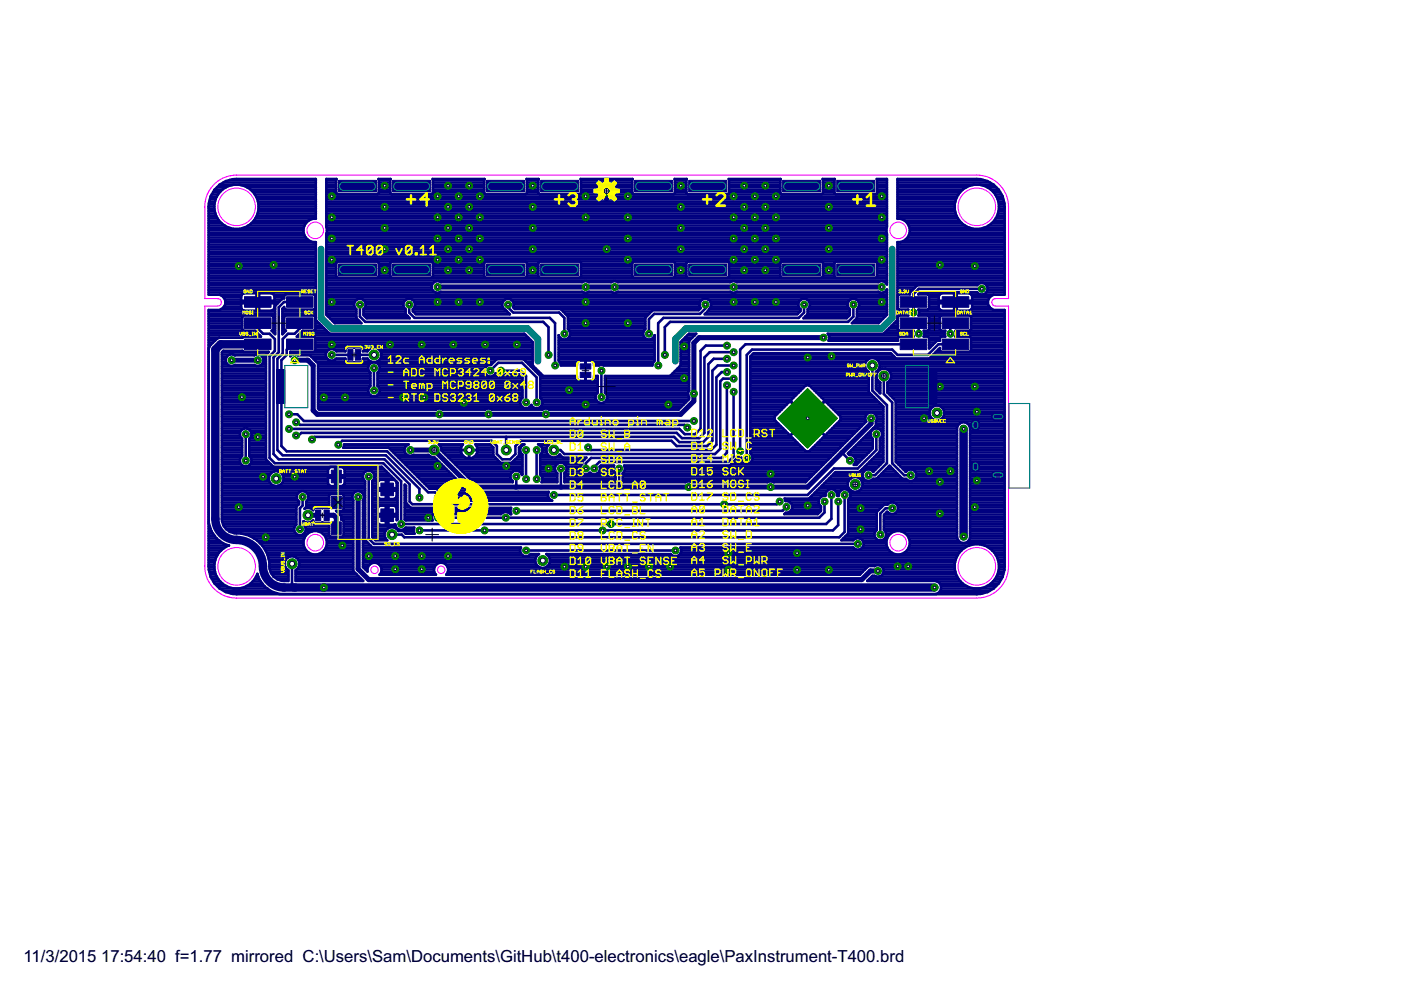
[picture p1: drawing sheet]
<svg xmlns="http://www.w3.org/2000/svg" width="297mm" height="210mm" viewBox="0 0 297 210" stroke-linecap="round" stroke-linejoin="round" font-family="sans-serif">
<defs><g id="words">
<g font-size="4">
<text x="5" y="203.9">11/3/2015</text>
<text x="21.4" y="203.9">17:54:40 f=1.77 mirrored C:\Users\Sam\Documents\GitHub\t400-electronics\eagle\PaxInstrument-T400.brd</text>
</g>
</g></defs>
<g fill="#000080" stroke="#000080" stroke-width=".21">
<path d="M60.7 71.9h5.7v2.2h-5.7z"/>
<path d="M51.8 71.9h5.7v2.2h-5.7z"/>
<path d="M60.7 67.4h5.7v2.2h-5.7z"/>
<path d="M51.8 67.4h5.7v2.2h-5.7z"/>
<path d="M60.7 62.9h5.7v2.3h-5.7z"/>
<path d="M51.8 62.9h5.7v2.3h-5.7z"/>
<path d="M103.1 56h8.1v2.4h-8.1z"/>
<path d="M114.6 56h8.1v2.4h-8.1z"/>
<path d="M103.1 38.2h8.1v2.5h-8.1z"/>
<path d="M114.6 38.2h8.1v2.5h-8.1z"/>
<path d="M71.8 56h8v2.4h-8z"/>
<path d="M83.2 56h8.1v2.4h-8.1z"/>
<path d="M71.8 38.2h8v2.5h-8z"/>
<path d="M83.2 38.2h8.1v2.5h-8.1z"/>
<path d="M165.9 56h8.1v2.4h-8.1z"/>
<path d="M177.4 56h8.1v2.4h-8.1z"/>
<path d="M165.9 38.2h8.1v2.5h-8.1z"/>
<path d="M177.4 38.2h8.1v2.5h-8.1z"/>
<path d="M134.5 56h8.1v2.4h-8.1z"/>
<path d="M146 56h8.1v2.4h-8.1z"/>
<path d="M134.5 38.2h8.1v2.5h-8.1z"/>
<path d="M146 38.2h8.1v2.5h-8.1z"/>
<path d="M199.8 71.9h5.6v2.2h-5.6z"/>
<path d="M190.9 71.9h5.6v2.2h-5.6z"/>
<path d="M199.8 67.4h5.6v2.2h-5.6z"/>
<path d="M190.9 67.4h5.6v2.2h-5.6z"/>
<path d="M199.8 62.9h5.6v2.3h-5.6z"/>
<path d="M190.9 62.9h5.6v2.3h-5.6z"/>
<path d="M70.3 110.6h2.1v2.7h-2.1z"/>
<path d="M70.3 105.2h2.1v2.6h-2.1z"/>
<path d="M70.3 99.7h2.1v2.7h-2.1z"/>
<path d="M80.8 107.9h2.6v2.7h-2.6z"/>
<path d="M80.8 102.4h2.6v2.7h-2.6z"/>
<path d="M73.7 74.1h1.1v2.3h-1.1z"/>
<path d="M75.3 74.1h1.1v2.3h-1.1z"/>
<path d="M66.9 108.1h1.1v2.3h-1.1z"/>
<path d="M68.7 108.1h1.1v2.3h-1.1z"/>
<path d="M123 79h2.3v1.1h-2.3z"/>
<path d="M123 77.2h2.3v1.1h-2.3z"/>
</g>
<g fill="#000080" stroke="#000080" stroke-width=".21">
<path d="M206.2 98l.4-.2a.78 .78 0 0 1 1.1 .7v.9a.88 .88 0 0 1-.9 .7 .88 .88 0 0 1-.8-.7v-.9z" fill-rule="evenodd"/>
<path d="M206.2 89.2l.4-.2a.78 .78 0 0 1 1.1 .6v1a.88 .88 0 0 1-.9 .6 .88 .88 0 0 1-.8-.6v-1z" fill-rule="evenodd"/>
<path d="M210.4 87.8a2.25 2.25 0 0 1 2.3 0 .81 .81 0 0 1 .2 .9 .81 .81 0 0 1-.7 .5h-1.2a.81 .81 0 0 1-.7-.5 .81 .81 0 0 1 .1-.9z" fill-rule="evenodd"/>
<path d="M210.4 100.1a2.25 2.25 0 0 1 2.3 0 .81 .81 0 0 1 .2 .9 .81 .81 0 0 1-.7 .5h-1.2a.81 .81 0 0 1-.7-.5 .81 .81 0 0 1 .1-.9z" fill-rule="evenodd"/>
</g>
<path d="M124.1 77.9v1.4M67.7 109.2h1.3" fill="none" stroke="#000080" stroke-width=".36"/>
<g fill="none" stroke="#000080" stroke-width=".55">
<path d="M46 39.7h1.9M46.5 39.2h2.8M47.4 38.7h19.6M48.7 38.2h18.3M50.9 39.2h16.1M52.3 39.7h14.7M69.2 39.7h2.1M69.2 39.2h2.1M69.2 38.7h2.1M69.2 38.2h2.1M80.3 39.7h2.4M80.3 39.2h2.4"/>
<path d="M80.3 38.7h2.4M80.3 38.2h2.4M91.8 39.7h10.9M91.8 39.2h10.9M91.8 38.7h10.9M91.8 38.2h10.9M111.7 39.7h2.4M111.7 39.2h2.4M111.7 38.7h2.4M111.7 38.2h2.4M123.2 39.7h3.8M123.2 39.2h4.2"/>
<path d="M123.2 38.7h10.8M123.2 38.2h10.8M128.4 38.7a1.8 1.8 0 0 0-1.3 2.7 1.8 1.8 0 0 0 3 0 1.8 1.8 0 0 0-1.3-2.7M128.6 39.7h.1M128.6 39.2h.1M128.6 38.7v3.6M129.9 39.2h4.1M130.2 39.7h3.8M143.1 39.7h2.4M143.1 39.2h2.4M143.1 38.7h2.4M143.1 38.2h2.4"/>
<path d="M154.6 39.7h10.8M154.6 39.2h10.8M154.6 38.7h10.8M154.6 38.2h10.8M174.5 39.7h2.4M174.5 39.2h2.4M174.5 38.7h2.4M174.5 38.2h2.4M186 39.7h2M186 39.2h2M186 38.7h2M186 38.2h2"/>
<path d="M190.3 39.7h14.6M190.3 39.2h16M190.3 38.7h19.6M190.3 38.2h18.3M207.9 39.2h2.8M209.3 39.7h1.9M44.2 51.4h22.8v16.4l2.9 3h41.3l1.7 1.7v5l2.3 2.2M44.2 60h22.8M44.2 59.5h22.8M44.2 58.9h22.8M44.2 58.4h22.8M44.2 57.9h22.8"/>
<path d="M44.2 57.4h22.8M44.2 56.9h22.8M44.2 56.4h22.8M44.2 55.9h22.8M44.2 55.4h22.8M44.2 54.9h22.8M44.2 54.4h22.8M44.2 53.9h22.8M44.2 53.4h22.8M44.2 52.9h22.8M44.2 52.4h22.8M44.2 51.9h22.8"/>
<path d="M44.2 50.8h21.1M44.2 50.4h20.6M44.2 49.8h20.3M44.2 49.3h20.1M44.2 48.8h20.1M44.2 48.3h4.5M44.2 47.8h3.4M44.2 47.3h2.8M44.2 46.8h2.3M44.2 46.3h1.9M44.2 45.8h1.6M44.2 45.3h1.5"/>
<path d="M44.2 44.8h1.3M44.2 44.3h1.2M44.2 43.8h1.2M44.3 43.3h1.1M44.4 42.8h1.2M44.5 42.2h1.2M44.7 41.7h1.2M44.9 41.2h1.3M45.2 40.7h1.4M45.5 40.2h1.6M51.6 48.3h12.8M52.6 47.8h12"/>
<path d="M53.1 40.2h13.9M53.3 47.3h11.6M53.7 40.7h13.3M53.8 46.8h11.6M54 41.2h13M54.1 46.3h12.9M54.3 41.7h12.7M54.4 45.8h12.6M54.6 42.2h12.4M54.6 45.3h12.4M54.7 42.8h12.3M54.7 44.8h12.3"/>
<path d="M54.8 44.3h12.2M54.8 43.8h12.2M54.8 43.3h12.2M64.3 48.4a2.44 2.44 0 0 1 2.7-2v-8.4h-16.9a5.9 5.9 0 0 0-5.9 5.9v18.6h7M64.3 49.4l.4 .9 .7 .7 .9 .4M64.3 48.4v1M69.2 51.4h118.8M69.2 60h22.7M69.2 59.5h118.8M69.2 58.9h118.8M69.2 58.4h2.1M69.2 57.9h2.1"/>
<path d="M69.2 57.4h2.1M69.2 56.9h2.1M69.2 56.4h2.1M69.2 55.9h2.1M69.2 55.4h118.8M69.2 54.9h118.8M69.2 54.4h118.8M69.2 53.9h118.8M69.2 53.4h118.8M69.2 52.9h118.8M69.2 52.4h118.8M69.2 51.9h118.8"/>
<path d="M69.2 50.8h118.8M69.2 50.4h118.8M69.2 49.8h118.8M69.2 47.8h118.8M69.2 47.3h118.8M69.2 46.8h118.8M69.2 46.3h118.8M69.2 45.8h118.8M69.2 45.3h118.8M69.2 44.8h118.8M69.2 44.3h118.8M69.2 43.8h118.8"/>
<path d="M69.2 43.3h118.8M69.2 42.8h118.8M69.2 42.2h59.1M69.2 41.7h58.1M69.2 41.2h57.8M69.2 40.7h2.1M69.2 40.2h2.1M69.3 48.3h118.7M69.3 48.4v1M69.3 49.3h118.6M69.3 48.8h118.6M69.3 49.4l-.1 17.3 1.8 1.8h5.6l-1.1-1.1v-1.8a1.25 1.25 0 0 1-.1-1.9 1.25 1.25 0 0 1 1.8 0 1.25 1.25 0 0 1-.1 1.9v1.2l.6 .7h9.2l-.5-.5"/>
<path d="M71.5 41.2l-.2-.3 .1-2.9h-2.2l.1 10.4M71.5 55.5h8.5l.3 .3v2.8l-.3 .3h-8.5l-.2-.3v-2.8zM80 41.2l.3-.3-.1-2.9h2.6l-.1 2.9 .3 .3M80.3 58.4h2.4M80.3 57.9h2.4M80.3 57.4h2.4M80.3 56.9h2.4M80.3 56.4h2.4M80.3 55.9h2.4M80.3 40.7h2.4M80.3 40.2h2.4M82.7 55.8l.3-.3h8.5l.3 .3v2.8l-.3 .3h-8.5l-.3-.3z"/>
<path d="M91.5 41.2l.3-.3-.1-2.9h11v2.9l.2 .3M91.8 58.4h10.9M91.8 57.9h10.9M91.8 57.4h10.9M91.8 56.9h10.9M91.8 56.4h10.9M91.8 55.9h10.9M91.8 40.7h10.9M91.8 40.2h10.9M102.9 55.5h8.5l.3 .3v2.8l-.3 .3h-8.5l-.2-.3v-2.8zM111.4 41.2l.3-.3-.1-2.9h2.6l-.1 2.9 .3 .3M111.7 58.4h2.4"/>
<path d="M111.7 57.9h2.4M111.7 57.4h2.4M111.7 56.9h2.4M111.7 56.4h2.4M111.7 55.9h2.4M111.7 40.7h2.4M111.7 40.2h2.4M114.1 55.8l.3-.3h8.5l.3 .3v2.8l-.3 .3h-8.5l-.3-.3zM122.9 41.2l.3-.3-.1-2.9h11l-.1 2.9 .3 .3M123.2 58.4h10.8M123.2 57.9h10.8M123.2 57.4h10.8"/>
<path d="M123.2 56.9h10.8M123.2 56.4h10.8M123.2 55.9h10.8M123.2 40.7h3.7M123.2 40.2h3.7M126.8 40.5h3.6M128.6 41.7h.1M128.6 41.2h.1M128.6 40.7h.1M128.6 40.2h.1M128.9 42.2h59.1M129.9 41.7h58.1"/>
<path d="M130.2 41.2h57.8M130.4 40.7h3.6M130.4 40.2h3.6M134 55.8l.3-.3h8.5l.3 .3v2.8l-.3 .3h-8.5l-.3-.3zM142.8 41.2l.3-.3-.1-2.9h2.6l-.1 2.9 .3 .3M143.1 58.4h2.4M143.1 57.9h2.4M143.1 57.4h2.4M143.1 56.9h2.4M143.1 56.4h2.4M143.1 55.9h2.4M143.1 40.7h2.4"/>
<path d="M143.1 40.2h2.4M145.5 55.8l.3-.3h8.5l.3 .3v2.8l-.3 .3h-8.5l-.3-.3zM154.3 41.2l.3-.3-.1-2.9h11l-.1 2.9 .3 .3M154.6 58.4h10.8M154.6 57.9h10.8M154.6 57.4h10.8M154.6 56.9h10.8M154.6 56.4h10.8M154.6 55.9h10.8M154.6 40.7h10.8M154.6 40.2h10.8M165.4 55.8l.3-.3h8.5l.3 .3v2.8l-.3 .3h-8.5l-.3-.3z"/>
<path d="M174.2 41.2l.3-.3-.1-2.9h2.6l-.1 2.9 .3 .3M174.5 58.4h2.4M174.5 57.9h2.4M174.5 57.4h2.4M174.5 56.9h2.4M174.5 56.4h2.4M174.5 55.9h2.4M174.5 40.7h2.4M174.5 40.2h2.4M176.9 55.8l.3-.3h8.5l.3 .3v2.8l-.3 .3h-8.5l-.3-.3zM185.7 41.2l.3-.3-.1-2.9h2.1l-.1 10.4M186 58.4h2"/>
<path d="M186 57.9h2M186 57.4h2M186 56.9h2M186 56.4h2M186 55.9h2M186 40.7h2M186 40.2h2M187.8 60h.2M187.9 48.4v1M187.9 49.4l.1 10.9a1.22 1.22 0 0 0-1.8-.5h-30a1.18 1.18 0 0 0-1.4 0h-23.8a1.2 1.2 0 0 0-1.4 0h-4.8a1.18 1.18 0 0 0-1.4 0h-29.9a1.25 1.25 0 0 0-2 1 1.25 1.25 0 0 0 2 1.1h29.9a1.18 1.18 0 0 0 1.4 0h4.8a1.2 1.2 0 0 0 1.4 0h23.8a1.18 1.18 0 0 0 1.4 0h30a1.22 1.22 0 0 0 1.8-.5v5.3l-1.7 1.8h-5.7l1.1-1.1v-1.8a1.25 1.25 0 0 0 .2-1.9 1.25 1.25 0 0 0-1.9 0 1.25 1.25 0 0 0 .2 1.9v1.2l-.7 .7h-9.2l.9-.9M190.3 60h22.7M190.3 59.5h22.7"/>
<path d="M190.3 58.9h22.7M190.3 58.4h22.7M190.3 57.9h22.7M190.3 57.4h22.7M190.3 56.9h22.7M190.3 56.4h22.7M190.3 55.9h22.7M190.3 55.4h22.7M190.3 54.9h22.7M190.3 54.4h22.7M190.3 53.9h22.7M190.3 53.4h22.7"/>
<path d="M190.3 52.9h22.7M190.3 52.4h22.7M190.3 51.9h22.7M190.3 46.3h12.8M190.3 45.8h12.5M190.3 45.3h12.3M190.3 44.8h12.2M190.3 44.3h12.1M190.3 43.8h12.1M190.3 43.3h12.1M190.3 42.8h12.2M190.3 42.2h12.4"/>
<path d="M190.3 41.7h12.6M190.3 41.2h12.9M190.3 40.7h13.3M190.3 40.2h13.8M191.9 46.8h11.5M191.9 50.8h21.1M192.4 47.3h11.5M192.4 50.4h20.6M192.7 47.8h11.9M192.7 49.8h20.3M192.9 48.3h12.8M192.9 48.4a2.44 2.44 0 0 0-2.6-2v-8.4h16.8a5.9 5.9 0 0 1 5.9 5.9v18.6h-7"/>
<path d="M192.9 48.4v1M192.9 49.4l-.4 .9-.7 .7-.9 .4M192.9 49.3h20.1M192.9 48.8h20.1M208.5 48.3h4.5M209.6 47.8h3.4M210.1 40.2h1.6M210.3 47.3h2.7M210.6 40.7h1.4M210.8 46.8h2.2M211 41.2h1.3M211.1 46.3h1.9"/>
<path d="M211.3 41.7h1.3M211.4 45.8h1.6M211.5 42.2h1.2M211.6 45.3h1.4M211.7 42.8h1.2M211.7 44.8h1.3M211.8 44.3h1.2M211.8 43.8h1.2M211.8 43.3h1.2M213 51.4h-22.7v16.4l-2.9 3h-11.9a1.22 1.22 0 0 1 .2 1.4h14.7v-.5l.2-.3h3.1l-.2-.4 .2-.9h-5.7M44.2 70.1h9.9l1.2 1.3h-3.7l-.2 .2h-7.2M44.2 74.7h.1"/>
<path d="M44.2 79.7h.1M44.2 60.5h22.8M44.2 62h22.8M44.2 78.2h.1M44.2 73.6h.1M44.2 76.2h.1M44.2 79.2h.1M44.2 78.7h.1M44.2 77.7h.1M44.2 77.2h.1M44.2 76.7h.1M44.2 75.7h.1"/>
<path d="M44.2 75.2h.1M44.2 74.1h.1M44.2 73.1h.5M44.2 72.6h1M44.2 72.1h1.5M44.2 71.1h10.9M44.2 70.6h10.3M44.2 69.6h7.2M44.2 69.1h7.2M44.2 68.6h7.2M44.2 68.1h7.2M44.2 67.6h7.2"/>
<path d="M44.2 67.1h7.3M44.2 66.5h14.1M44.2 66h14.1M44.2 61.5h22.8M44.2 61h22.8M46.5 71.6a5.1 5.1 0 0 0-2.2 2.3M46.6 62.5l.7 .4M46.9 65.5h4.3M47.1 79.7h9.3M47.1 78.2h9.3M47.1 76.2h.8M47.1 79.2h9.3"/>
<path d="M47.1 78.7h9.3M47.1 77.7h9.3M47.1 77.2h1.1M47.1 76.7h.8M47.1 75.7h.9M47.1 75.2h1.7M47.1 74.7l9.9-.1-.6 .6v22.2M47.3 65.3l-.7 .4h-2.4v54.4a5.9 5.9 0 0 0 5.9 5.9h157a5.9 5.9 0 0 0 5.9-5.9v-54.4h-2.3l-.8-.4M47.3 62.9h.1M47.3 65.3h.1M47.3 62.9l.5 .8v.8l-.5 .8M47.4 63h3.7"/>
<path d="M47.5 65h3.6M47.7 63.5h3.4M47.8 64h6.6M47.8 64.5h3.3M48 75.7a1.22 1.22 0 0 1 1.8-.4h4.1a1.21 1.21 0 0 1 1.8 .4M48 75.7a1.25 1.25 0 0 0 .2 1.6 1.25 1.25 0 0 0 1.6 .1h4.1a1.25 1.25 0 0 0 1.6-.1 1.25 1.25 0 0 0 .2-1.6M49.4 75.2h4.9M51.3 62.5l.4-.3h2.7v3.7l-2.8-.1-.4-.4-.1-1.1h7.1l-.1 1.1-.5 .5h-2.7v-3.7h2.9l.4 .6v1h-7.1v-1zM51.6 70.1l-.2-.3v-2.6l.2-.3h6.1l.3 .3v2.6l-.3 .3M51.6 74.6l-.2-.2h-4.1l-.2 .3v35.3a3.2 3.2 0 0 0 4 3.1l1.7 .5M54.4 62.5h.5M54.4 65.5h.5"/>
<path d="M54.4 65h.5M54.4 64.5h.5M54.4 63.5h.5M54.4 63h.5M54.7 68.5v1.1l1.1 1.2h1.3l1.2 1.1v2.5l-1.2 1.1v21.6l1.2 1.1h23l3.7 3.8v9.1h90.2l1.1-1.1v-5.1M54.9 64h4.3M54.9 75.2h1.5M55.5 77.2h.9M55.7 75.7h.7M55.8 76.7h.6M55.9 76.2h.5M57.8 67.1h.5"/>
<path d="M58 69.6h.3M58 69.1h.3M58 68.6h.3M58 68.1h.3M58 67.6h.3M58.1 70.6h.2M58.1 62.5h2.4M58.1 65.5h.2M58.2 65h.1M58.2 64.5h.5M58.2 63.5h1.5M58.2 63h2"/>
<path d="M58.3 70.1h-.7l.7 .8v-6.1l1.6-1.5h.3v-.6l.3-.3h6.1l.3 .3v2.7l-.3 .2h-6.1l-.3-.2v-.3l-.3 .4v5.4l.7-.8h-.7M59.9 70.6h.2M59.9 69.6h.3M59.9 69.1h.3M59.9 68.6h.3M59.9 68.1h.3M59.9 67.6h.3M59.9 67.1h.5M59.9 66.5h7.1M59.9 66h7.1M59.9 65.5h.5M60.5 70.1l-.3-.3v-2.6l.3-.3h6.1l.3 .3v2.6l-.3 .3"/>
<path d="M61.6 75.2h.5M62.8 75.2h6.3M63.2 75.3h.1M63.2 75.3h2.5l1.7 1.7v9.6l.3 .2M63.2 71.1h48.3M63.6 64h-3.4l-1.1 1.2v9.5l-1.1 1.1v20.5l1.1 1.1h22.4l5.3 5.3v3.6l.6 .6h77.3l.6-.6M63.6 73h-1.7l-1.1 1.1v1.1l-1.1 1.2v18.2l1.1 1.1h21.3l8.7 8.7h1.4l.6 .5v.6M63.6 68.5v1.1l-1.1 1.2h-1.4l-1.2 1.1v3.1l-1.1 1.1v19.3l1.1 1.1h21.9l7.1 7.2v1.8M63.7 70.6h6M66 75.7h3.2M66.5 76.2h3M66.7 62.5h.3"/>
<path d="M66.7 65.5h.3M66.7 67.1h.3M66.8 71.6h45.2M66.9 64h.1M66.9 73.6h46M66.9 74.1h2.8M66.9 73.1h46M66.9 72.6h46M66.9 72.1h45.6M66.9 69.6h1.8M66.9 69.1h1.3M66.9 68.6h.8"/>
<path d="M66.9 68.1h.3M66.9 67.6h.1M66.9 65h.1M66.9 64.5h.1M66.9 63.5h.1M66.9 63h.1M67.1 76.7h6.2M67.4 79.7h11.1M67.4 78.2h10.7M67.4 79.2h11.1M67.4 78.7h10.8M67.4 77.7h10.7"/>
<path d="M67.4 77.2h11M69.2 64h6M69.2 62.5h118.8M69.2 60.5h22.4M69.2 62h23.1M69.2 66.5h6.3M69.2 66h6.3M69.2 65.5h6.3M69.2 65h6M69.2 64.5h5.9M69.2 63.5h6.5M69.2 63h118.8"/>
<path d="M69.2 61.5h22.5M69.2 61h22.3M69.2 70.1h-5l-1.3 1.3h3.7l.3 .3v2.6l-.3 .3M69.2 74.7l-7.6-.1v.9a1.18 1.18 0 0 1 1.6-.2M69.5 67.1h6M70 67.6h5.7M70.3 75.2h4M70.5 68.1h5.7M70.9 74.1h2.3M71.1 76.2h2.1M73.5 73.6l-.3 .3v.6h-1.9a1.25 1.25 0 0 0-1.8-.2 1.25 1.25 0 0 0 0 1.9 1.25 1.25 0 0 0 1.8-.2h1.9v.6l.3 .3h3.1l.3-.3v-.6h1a1.58 1.58 0 0 0 2.4 .5 1.58 1.58 0 0 0 0-2.5 1.58 1.58 0 0 0-2.4 .5h-1v-.6l-.3-.3M75.1 73.6h.1"/>
<path d="M75.9 75.2h3.4M76.3 64.6v2.5l1.1 1.1h37.8l1.1 1.2v5.8M76.8 76.7h1.9M76.9 63.5h9.2M76.9 76.2h1.1M76.9 74.1h1.3M77.1 66.5h8.9M77.1 66h8.9M77.1 65.5h8.9M77.3 67.1h9.2M77.4 64h8.3M77.4 65h8.2"/>
<path d="M77.5 64.5h8M79 76.8a1.24 1.24 0 0 0-.9 1 1.24 1.24 0 0 0 .4 1.2v2.8a1.24 1.24 0 0 0-.1 1.9 1.24 1.24 0 0 0 1.8 0 1.24 1.24 0 0 0-.1-1.9v-2.8a1.24 1.24 0 0 0 .4-1.3 1.24 1.24 0 0 0-1-.9M79.3 78v4.8M79.9 76.7h24.9M80.1 79.7h23.3M80.1 79.2h22.8M80.2 77.2h24.1M80.3 78.7h22.4M80.4 74.1h32.5M80.5 77.7h22.6M80.5 78.2h22.3M80.6 76.2h32.3"/>
<path d="M80.7 74.7h32.2M80.8 75.7h32.1M80.9 75.2h32M86 66.6l.4 .4M86.8 64.6v1.7l1.1 1.1h28.7l1.1 1.1v9M87.4 63.5h19.7M87.5 65.5h19.4M87.6 66h19.9M87.9 64h18.7M87.9 65h18.7M88 64.5h18.5M88.1 66.5h19.9"/>
<path d="M93.2 62h30.5M103.9 78.6l1.7-1.7h5.1l3.1 3.1v5.3M104.5 79.7h1.2M105 79.2h.1M105.3 76.2l-1.2 1.2a1.24 1.24 0 0 0-1.4 .9 1.24 1.24 0 0 0 .8 1.5 1.24 1.24 0 0 0 1.6-.7 1.23 1.23 0 0 0 2.1 .3h2.9l.7 .6v4.3a1.24 1.24 0 0 0-.1 2 1.24 1.24 0 0 0 1.9-.4 1.24 1.24 0 0 0 2 .4 1.24 1.24 0 0 0-.1-2v-4.6l-3.5-3.5M106.2 78.6h4.2l1.1 1.1v5.6M106.7 79.7h3.7M107.7 64.6v.6l1.1 1.1h9.7l1.2 1.1v3.4M108.3 63.5h40.6M108.8 64h39.6M108.8 65h39.6M108.9 64.5h39.4"/>
<path d="M111.5 76.7h1.4M112 77.2h.9M112.5 77.7h.6M113 78.2h.6M113.5 78.7h.7M114 79.2h.7M114.5 79.7h7.8v.6l.4 .4M118.4 71.1v5.4l.3 .3 .2 .7h3.4v-.6l.6-.5 2.6 .1 .4 .4 .1 .6 1.3-.1 .7 .1h10.3l.2-.7 .3-.3v-5.4M118.4 74.7h20.4M118.4 71.6h.4M118.4 73.6h20.4M118.4 76.2h20.4"/>
<path d="M118.4 75.7h20.4M118.4 75.2h20.4M118.4 74.1h20.4M118.4 73.1h20.4M118.4 72.6h20.4M118.4 72.1h20.4M118.4 71.1h.1M118.6 76.7h3.9M118.9 65.5l1.5 1.6v2.7a1.25 1.25 0 0 1 0 2 1.25 1.25 0 0 1-2-.7M118.9 77.2h3.4M119.4 66h18.7M119.9 66.5h17.7"/>
<path d="M120.4 67.1h16.7M120.4 69.6h16.4M120.4 69.1h16.4M120.4 68.6h16.4M120.4 68.1h16.4M120.4 67.6h16.4M120.5 71.6h16.2M120.7 70.1h15.8M120.8 71.1h15.6M120.9 70.6h15.5M124.1 76.4v.9M124.1 79.9v.9"/>
<path d="M124.1 79.9h.1M124.1 77.2h.1M124.1 76.7h.1M124.1 77.3h.1M124.6 62h5.3M125.8 76.7h12.8M126 77.2h12.3M127.5 78.6v5.6M130.7 62h24.4M138.5 71.6h.3M138.8 71.1h.1M142.1 79.7l2.2-2.2v-5l1.8-1.7h1.5l-1.5 1.5v10.5"/>
<path d="M142.6 79.2h3.5M143.1 78.7h3M143.6 78.2h2.5M144.1 77.7h2M144.3 74.7h1.8M144.3 73.6h1.8M144.3 76.2h1.8M144.3 77.2h1.8M144.3 76.7h1.8M144.3 75.7h1.8M144.3 75.2h1.8M144.3 74.1h1.8"/>
<path d="M144.3 73.1h1.8M144.3 72.6h1.8M144.7 72.1h1.6M145.2 71.6h1.6M145.7 71.1h1.6M146.1 79.7h-17.8v3.5a1.26 1.26 0 0 1 .1 1.9 1.26 1.26 0 0 1-1.8 0 1.26 1.26 0 0 1 .1-1.9v-3.5h-.7l-.1 .6-.4 .4M148.4 65.5h-39.3l-.3-.3a1.25 1.25 0 0 0-.5-1.7 1.25 1.25 0 0 0-1.7 .5 1.25 1.25 0 0 0 .6 1.7l.9 .9h-19.9l-.7-.6v-.4a1.25 1.25 0 0 0 .2-1.9 1.25 1.25 0 0 0-1.9 0 1.25 1.25 0 0 0 .2 1.9v1M149.5 66.5h19.6M149.5 64.6v.8l-1.1 1.1h-9.7l-1.1 1.2v3.1M150 66h19.6M150.2 63.5h19.7M150.3 65.5h19.4"/>
<path d="M150.6 64h18.8M150.7 65h18.6M150.8 64.5h18.4M154.1 78.9h-1.1l-1.1 1.1v14.3l-1.1 1.1h-25.6l-.5-.6M154.1 73.3h-4.5l-1.1 1.1v16.5l-1.1 1.2h-2.2l-1.2-1.2h-82.7M154.1 76.1h-2.8l-1.1 1.1v15.4l-1.1 1.1h-5.1l-1.1-1.1h-76.2l-.6 .6M155.5 77.5h-3.3l-1.2 1.1v14.9l-1.1 1.1h-6.4l-1.2-1.1h-31.9l-1.1 1.1v1.7l-1.1 1.1h-1.7l-1.2-1.1v-1.7l-1.1-1.1h-31.6l-.9 .8M155.5 74.7h-5l-1.1 1.1v16l-1.2 1.1h-3.6l-1.1-1.1h-79.6l-.6 .5h-.5M156 62h30.5M159.1 79.7h25.1M159.1 78.2h24.5M159.1 76.2h25"/>
<path d="M159.1 79.2h25.1M159.1 78.7h24.9M159.1 77.7h24.3M159.1 77.2h24.3M159.1 76.7h24.5M159.1 75.7h30.5M159.5 75.2h29.6M170.5 64.6v1.7l-1.1 1.1h-28.7l-1.1 1.1v9M170.8 67.1h9.1M171.1 63.5h9.2M171.2 66.5h9M171.2 66h9"/>
<path d="M171.2 66.6v-1a1.25 1.25 0 0 0 .2-1.9 1.25 1.25 0 0 0-1.8 0 1.25 1.25 0 0 0 .1 1.9v.4l-.7 .6h-19.6l.9-.9v-.1a1.25 1.25 0 0 0 .2-1.8 1.25 1.25 0 0 0-1.7-.2 1.25 1.25 0 0 0-.3 1.7l-.4 .5h-9.7l-1.6 1.6v2.4a1.25 1.25 0 0 0 .1 2 1.25 1.25 0 0 0 1.9-.7M171.3 65.5h8.8M171.6 64h8.2M171.6 65h8.2M171.7 64.5h8M175.7 72.1h14.7M175.7 71.1h17.9M175.8 71.6h14.6M180.9 64.6v2.5l-1.1 1.1h-37.7l-1.2 1.2v5.8M181.1 68.1h5.6M181.5 63.5h6.5M181.6 67.6h5.6"/>
<path d="M181.7 67.1h6M181.7 66.5h6.3M181.7 66h6.3M181.7 65.5h6.3M182 64h6M182.1 65h5.9M182.2 64.5h5.8M183.4 77.2a1.56 1.56 0 0 0 .8 1.6v4.3l3.1 3.1v11.7l-2.1 2.1a1.31 1.31 0 0 0-1.5-.4 1.31 1.31 0 0 0-.8 1.4M184.1 76.2l-.7 1M184.1 76.2a1.6 1.6 0 0 1 2.4 1M185 77.5v5.3l3 3.1v12.3l-2.5 2.6h-1.4M185.7 79.7h.1"/>
<path d="M185.7 79.2h.2M185.9 76.2h27.1M185.9 78.7h.3M186.3 76.7h26.7M186.4 78.2h.6M186.5 77.2a1.49 1.49 0 0 1-.8 1.6v3.7l.9 .9v-2.3a1.57 1.57 0 0 1-.4-2.4 1.57 1.57 0 0 1 2.4 0 1.57 1.57 0 0 1-.4 2.4v2.1l1.7 1.8v12.9l2.2 2.1M186.5 77.7h26.5M186.5 77.2h26.5M187.4 62h.6M187.4 79.7v3.8l1.8 1.8v12.9l2.5 2.6h1.4M187.5 70.6h6M187.8 78.2h25.2"/>
<path d="M188 61.5h.1M188.5 69.6h1.9M188.6 78.7h24.4M188.8 79.2h24.2M188.9 79.7h24.1M189 69.1h1.4M189.5 68.6h.9M190.1 68.1h.3M190.3 64h.1M190.3 62.5h.3M190.3 60.5h16.9a1.23 1.23 0 0 1 1.2-.5 1.23 1.23 0 0 1 1 1M190.3 62h2.7"/>
<path d="M190.3 67.6h.1M190.3 67.1h.2M190.3 66.5h2.1M190.3 66h2.1M190.3 65.5h.2M190.3 65h.1M190.3 64.5h.1M190.3 63.5h.1M190.3 63h.1M190.3 61.5h3.2M190.3 61h3.7M192.4 66l.2 .9h-2l-.2 .3v2.6l.2 .3"/>
<path d="M192.9 62v.4h-2.3l-.2 .3v2.7l.2 .2h2l-.2 .4M193.7 73h-35.6l-1.2 1.1v21.6M193.7 66.2v.1M193.7 68.5l1.1 1.1v1.2M194.5 60.5l-1.6 1.5M194.9 66.5h18.1M194.9 66l-.2 .9h2l.3 .3v2.6l-.3 .3M194.9 66h18.1M195.8 70.1h4.6l-.1 .4 .1 .9h-.8l-.3 .3v.5h-.7l-1.6 1.7v-2.2l-.3-.3h-.9l.2-.4zM196 71.1h4.3M196 70.6h4.3M196.8 62.5h2.4"/>
<path d="M196.8 65.5h2.4M196.9 67.1h2.5M196.9 71.6h2.4M197 64h5.3M197 73.6h.3M197 73.1h.8M197 72.6h1.3M197 72.1h2.3M197 69.6h2.3M197 69.1h2.3M197 68.6h2.3M197 68.1h2.3"/>
<path d="M197 67.6h2.3M197 65h2M197 64.5h2M197 63.5h2M197 63h2M197.4 75.7h15.6M197.9 75.2h15.1M198.4 74.7h14.6M198.9 74.1h.4M199.2 62.5l.5-.3h2.6v3.7l-2.8-.1-.5-.6v-.9h7.1v1.1l-.6 .5h-2.7v-3.7h2.9l.4 .4v1.2h-7.1v-1zM199.6 70.1l-.3-.3v-2.6l.3-.3h6l.3 .3v2.6l-.3 .3M199.6 74.6l-.3-.3v-.5l-2.3 2.2h-7l-1.2-1.1h-29l-.7 .7v20.5l.3 .3"/>
<path d="M202.3 62.5h.5M202.3 65.5h.5M202.3 65h.5M202.3 64.5h.5M202.3 63.5h.5M202.3 63h.5M202.6 73h-3.6l-2.3 2.2h-6.4l-1.1-1.1h-29.8l-1.1 1.1v21.9M202.6 68.5l-1.1 1.1v1.2M202.7 71.1h10.3M202.7 70.6h10.3M202.8 64h6.7M205.8 67.1h7.2"/>
<path d="M205.8 71.6h7.2M205.9 73.6h7.1M205.9 74.1h7.1M205.9 73.1h7.1M205.9 72.6h7.1M205.9 72.1h7.1M205.9 69.6h7.1M205.9 69.1h7.1M205.9 68.6h7.1M205.9 68.1h7.1M205.9 67.6h7.1M206 65.5h4.3"/>
<path d="M206.1 65h3.7M206.1 64.5h3.4M206.1 63.5h3.4M206.1 63h3.7M208.2 61.2h-13.4l-1.1 1.1v3.9M209.1 62h3.9M209.1 60.5h3.9M209.4 61.5a1.24 1.24 0 0 1-.9 .9 1.24 1.24 0 0 1-1.3-.4h-12.1l-.4 .4h2l.3 .3v2.7l-.3 .2h-2l.2 .4M209.4 61v.5M209.4 61.5h3.6M209.4 61h3.6M209.9 62.9h.1"/>
<path d="M209.9 65.3h.1M209.9 62.9l-.4 .8v.8l.4 .8M210.7 62.5l-.8 .4M213 70.1h-10.4l.1 .4-.1 .9h3l.3 .3v2.6l-.3 .3M44.2 94.9h.1M44.2 95.4h.1M44.2 96.9h.1M44.2 89.3h.1M44.2 90.8h.1M44.2 96.4h.1M44.2 99h.1M44.2 86.8h.1"/>
<path d="M44.2 82.8h.1M44.2 100h.1M44.2 99.5h.1M44.2 98.4h.1M44.2 97.9h.1M44.2 97.4h.1M44.2 95.9h.1M44.2 94.4h.1M44.2 93.9h.1M44.2 93.4h.1M44.2 92.9h.1M44.2 92.4h.1"/>
<path d="M44.2 91.9h.1M44.2 91.4h.1M44.2 90.3h.1M44.2 89.9h.1M44.2 88.8h.1M44.2 88.3h.1M44.2 87.8h.1M44.2 87.3h.1M44.2 86.3h.1M44.2 85.8h.1M44.2 85.3h.1M44.2 84.8h.1"/>
<path d="M44.2 84.3h.1M44.2 83.8h.1M44.2 83.3h.1M44.2 82.3h.1M44.2 81.7h.1M44.2 81.2h.1M44.2 80.7h.1M44.2 80.2h.1M47.1 94.9h4.2M47.1 95.4h4.2M47.1 96.9h4M47.1 89.3h9.3"/>
<path d="M47.1 90.8h4.7M47.1 96.4h4.2M47.1 99h33.8l2.9 2.8-1.5-.1v4.1h1.2l.5-.3M47.1 86.8h9.3M47.1 82.8h9.3M47.1 100h11M47.1 99.5h22.5M47.1 98.4h4M47.1 97.9h3.8M47.1 97.4h3.8M47.1 95.9h4.2M47.1 94.4h4.2"/>
<path d="M47.1 93.9h4.2M47.1 93.4h4.2M47.1 92.9h4.1M47.1 92.4h3.8M47.1 91.9h3.8M47.1 91.4h3.9M47.1 90.3h9.3M47.1 89.9h9.3M47.1 88.8h9.3M47.1 88.3h9.3M47.1 87.8h9.3M47.1 87.3h9.3"/>
<path d="M47.1 86.3h9.3M47.1 85.8h9.3M47.1 85.3h9.3M47.1 84.8h9.3M47.1 84.3h9.3M47.1 83.8h9.3M47.1 83.3h9.3M47.1 82.3h9.3M47.1 81.7h9.3M47.1 81.2h9.3M47.1 80.7h9.3M47.1 80.2h9.3"/>
<path d="M50.9 97.4a1.25 1.25 0 0 0 1.2 1.5 1.25 1.25 0 0 0 1.2-1.5M51 91.4a1.27 1.27 0 0 1 2.1 0M51 91.4a1.25 1.25 0 0 0 .3 1.6v3.7l-.4 .7M52.1 92.1v5.6M52.4 90.8h4M52.9 94.9h3.5M52.9 95.4h3.5M52.9 96.4h3.5M52.9 95.9h3.5M52.9 94.4h3.5M52.9 93.9h3.5M52.9 93.4h3.5"/>
<path d="M53 92.9h3.4M53 98.4h4.4M53.1 96.9h3.3M53.1 91.4a1.22 1.22 0 0 1-.2 1.6v3.7l.2 .3M53.1 97l.2 .4M53.1 91.4h3.3M53.3 97.9h3.6M53.3 92.4h3.1M53.3 97.4h3.1M53.3 91.9h3.1M56.4 97.4l1.6 1.6M59 100h10.5"/>
<path d="M61.3 87.8h1.7l1.4 1.5h82.7M62.8 89.5h.2l.6 .6h81.6l.5 .6M67.4 82.8h10.7M67.4 86.3h43.3M67.4 85.8h43M67.4 85.3h42.9M67.4 84.8h43M67.4 84.3h43.4M67.4 83.8h11.1M67.4 83.3h10.7M67.4 82.3h10.8M67.4 81.7h11.1"/>
<path d="M67.4 81.2h11.1M67.4 80.7h11.1M67.4 80.2h11.1M67.6 86.8h24.9M69.6 99.4l-.1 1.4h3.6l-.1-1.4M69.6 99.4l.4-.4h1.1v4.1h-1l-.4-.3-.2-.4v-1.1h3.6l-.1 1.3-.4 .4M71.1 100h.5M71.1 99.5h.5M73 94.4h13.3M73 99.4l-.4-.4h-1v4.1l1-.1M73 99.5h8.4M73.1 100h4.4"/>
<path d="M77.5 100l.4-.2 1 .2M77.5 100a1.25 1.25 0 0 0-.1 2M78.8 100h3.1M78.9 100a1.25 1.25 0 0 1 0 2M80.1 81.7h30.7M80.1 81.2h30.7M80.1 80.7h30.7M80.1 80.2h30.7M80.1 83.8h30.7M80.4 82.3h30.4M80.4 83.3h30.4M80.5 82.8h30.3"/>
<path d="M82.4 94.9l8.7 8.7h1.5l.7 .8a1.19 1.19 0 0 1 .6 1.8h23.2a1.24 1.24 0 0 1-.8-1.9h-16.8l-7.4-7.3h-.4l-.8-.5h-3.2M82.9 95.4h2.8M83.4 95.9h2.5M83.9 96.4h2.4M84.4 96.9h7.2M84.9 97.4h7.7M85.4 97.9h7.7M85.9 94.9h-13.1l.2-.7h13.7a1.26 1.26 0 0 0-.9 1.8 1.26 1.26 0 0 0 1.9 .5M85.9 98.4h7.7M86.4 99h7.7M86.9 99.5h7.7M87.4 100h7.7"/>
<path d="M87.7 96.5h.1M92.5 86.8h.1M92.5 86.8l.4-.2 1 .2M93.2 94.4h4.8M93.5 94.9h4.2M93.6 95.4h11M93.9 86.8h9M93.9 86.8h.1M94 95.9h3.7M94.5 96.4h3.5M95 96.9h3.5M95.5 97.4h10"/>
<path d="M96 97.9h10M96.5 98.4h14.3M97 99h13.8M97.5 99.5h13.3M97.7 95.9v-1l.4-.7h-5.1l.4 .3 .2 1 6.7 6.7h8.4v-.2a1.22 1.22 0 0 1 .1-2M97.7 95.9a1.8 1.8 0 0 0 1.8 1.3 1.8 1.8 0 0 0 1.7-1.3M98 100h10.8M99.5 95.4v1.8M99.5 96.9h.1M99.5 96.4h.1M99.5 95.9h.1M100.4 96.9h4.5"/>
<path d="M100.9 96.4h3.7M100.9 94.4h3.2M101.2 95.9l.1-.7-.5-1h3.1l.7 .7v1.7l1.6 1.5h2.3l1.5-1.5v-1.7l.7-.7h.5a1.22 1.22 0 0 0-.9 1 1.22 1.22 0 0 0 .5 1.2M101.2 94.9h3.4M101.2 95.9h3.4M102.9 86.8l.4-.2 1 .2M102.9 86.8h.1M104.3 86.8h10.7M104.3 86.8h.1M107.3 92.6v2.8M108.7 97.9h2.1M108.8 100l.4-.2 1 .2"/>
<path d="M109.2 97.4h1.6M109.7 96.9h1.1M110 94.9h.4M110 95.4h.3M110 96.4h.8M110 95.9h.4M110.1 100h.7M110.5 94.4h.3M110.8 96.4l-.1 4.3-.5-.7M111.5 95.4v6.2M112.3 86.3h.7M113.8 95.4v6.2"/>
<path d="M114.5 94.4l-.4-.2h2.3a1.58 1.58 0 0 0-.1 2.4 1.58 1.58 0 0 0 2.4-.2l.6 .6h5l-.9 .9v.5a1.24 1.24 0 0 0-.1 1.8 1.24 1.24 0 0 0 1.8 0 1.23 1.23 0 0 0 1.5 .2 1.23 1.23 0 0 0 .5-1.4M114.5 94.4a1.23 1.23 0 0 1 0 2M114.5 94.4h1.7M114.5 96.4v4.2a1.22 1.22 0 0 1 .3 1.6h3.4v-1.9a1.25 1.25 0 0 1-.2-1.8 1.25 1.25 0 0 1 1.8 0 1.25 1.25 0 0 1-.1 1.8v1.9h10.8v-1.9a1.19 1.19 0 0 1-.3-1.6h-2.8l-.3 .3M114.5 96.9h2.5M114.5 96.4h1.7M114.5 99h3.2M114.5 82.8h12.2M114.5 100h3.3M114.5 99.5h3.2M114.5 98.4h3.5M114.5 97.9h8.9"/>
<path d="M114.5 97.4h9.4M114.5 86.3h29.9M114.5 84.3h11.8M114.5 83.8h11.8M114.5 83.3h12.2M114.5 82.3h12.2M114.5 81.7h12.2M114.5 81.2h12.2M114.5 80.7h8.2M114.5 80.2h7.8M114.9 84.8h11.5M114.9 94.9h1"/>
<path d="M114.9 95.9h1M114.9 85.8h30M115 95.4h.8M115 85.3h11.9M115 86.8h.1M115 86.8l.5-.2 .9 .2M116.4 86.8h.1M117.8 96.9h1.5M118.6 96.4h.1M118.9 99.3v4M119.8 98.4h3.6M120 100h3.1"/>
<path d="M120.1 99h2.9M120.1 99.5h2.9M122.7 80.7h2.8M124.1 80.7h.1M124.1 80.2h.1M125.5 80.7h1.2M126 80.2h.7M127 100h3.2M127.1 99h3M127.2 99.5h2.8M128.1 85.3h17.3M128.3 82.8h17.8"/>
<path d="M128.3 82.3h17.8M128.3 81.7h17.8M128.3 81.2h17.8M128.3 80.7h17.8M128.3 80.2h17.8M128.3 83.3h17.6M128.6 84.8h17.3M128.7 83.8h17.2M128.7 84.3h17.4M131.3 99.3v4M132.3 100h40.8M132.4 99h41.7"/>
<path d="M132.5 99.5h41.1M146.1 84.2h.1M146.1 82.8l-.2 .4 .2 1M146.1 84.2v.4l-2.2 2.2h-27.5M154.1 81.7v14.3l-1.1 1.1h-27.7l-1.1 1.1v1.1M155 98.4h19.6M155.5 97.9h1.9M155.5 80.3h-2.2l-.6 .5v14.3l-1.1 1.2h-31.9l-.9-.9h-1.4M155.5 83.1v13.7l-1.1 1.1h-27.3l-1.1 1.2v.2M156 97.4h1.1M159.1 94.9h11M159.1 95.4h11.5"/>
<path d="M159.1 89.3h5.4M159.1 90.8h6.9M159.1 86.8h6.7M159.1 82.8h10.7M159.1 95.9h18M159.1 94.4h10.5M159.1 93.9h10M159.1 93.4h9.5M159.1 92.9h9M159.1 91.9h7.9M159.1 91.4h7.4M159.1 90.3h6.4"/>
<path d="M159.1 89.9h5.9M159.1 88.8h5.1M159.1 88.3h5.2M159.1 87.8h5.6M159.1 87.3h6.1M159.1 86.3h7.2M159.1 85.8h7.7M159.1 85.3h8.2M159.1 84.8h8.7M159.1 84.3h9.2M159.1 83.8h9.7M159.1 83.3h10.2"/>
<path d="M159.1 82.3h11.2M159.1 81.7h11.7M159.1 81.2h25.1M159.1 80.7h25.1M159.1 80.2h25.1M159.2 97.9h15.9M159.4 96.4a1.26 1.26 0 0 1-.8 1.9 1.26 1.26 0 0 1-1.5-1.4h-.8M159.4 96.4h17.2M159.5 97.4h16.1M159.6 96.9h16.5M164.3 88.2l6.5-6.4 .5-.2 .4 .2 6.4 6.4 .2 .6-.2 .3-6.4 6.5-.6 .2-.3-.2-6.5-6.5-.1-.3zM167.5 85l7.4 7.4h5.8"/>
<path d="M167.8 85.3h.1M168 91.9h.1M168.3 85.8h.1M168.6 91.4h.1M168.8 86.3h.1M169.1 90.8h.1M169.3 86.8h.1M169.6 90.3h.1M169.8 87.3h.1M170.1 89.9h.1M170.3 87.8h.1M170.6 89.3h.1"/>
<path d="M170.9 88.3h.1M171.1 88.8h.1M171.4 88.8h.1M171.6 88.3h.1M171.6 81.7h12.6M171.9 95.4h5.7M171.9 89.3h.1M172.1 87.8h.1M172.1 82.3h12.1M172.4 94.9h5.7M172.4 89.9h.1M172.6 87.3h.1"/>
<path d="M172.6 82.8h11.6M172.9 94.4h5.7M172.9 90.3h.1M173.1 86.8h.1M173.1 83.3h11.2M173.4 90.8h.1M173.4 93.9h5.7M173.6 86.3h.1M173.7 83.8h11.1M173.9 93.4h5.7M173.9 91.4h.1M174.1 85.8h.1"/>
<path d="M174.2 84.3h11.1M174.4 92.9h5.7M174.4 91.9h.1M174.6 85.3h.1M174.7 84.8h11.1M174.9 85l-7.4 7.4h-8.4M175.2 85.3h11.2M175.4 91.9h5.8M175.7 85.8h11.2M175.9 91.4h5.8M176.2 86.3h11.1M176.4 90.8h5.8"/>
<path d="M176.7 86.8h10.6M176.9 90.3h5.8M177.2 87.3h10.1M177.4 89.9h5.8M177.7 87.8h6.1M177.9 89.3l5.7 .1-12.8 12.8h-6.7a1.18 1.18 0 0 0-1.4 0h-16a1.18 1.18 0 0 0-1.4 0h-13.3v-1.9a1.22 1.22 0 0 0 .3-1.6h22.4l1.6-1.6v-.3l.4 .1M178.2 88.3h5.3M178.3 88.8h5.2M178.5 96l1.7 1.7M180 95.9h4.2M180.4 96.4l.8 .6M180.5 95.4h4.2"/>
<path d="M181 94.9h4M181.1 98.4h.6M181.2 96.9h2M181.2 97l.2 .4M181.4 97.9h.8M181.4 97.4h1.3M181.5 94.4h3.5M182.1 93.9h2.9M182.3 100h.9M182.6 93.4h2.4M182.8 99.5h2.9M183.1 92.9h1.8"/>
<path d="M183.3 99h2.9M183.6 92.4h1M183.6 89.4a1.26 1.26 0 0 1 1.1-2 1.26 1.26 0 0 1 1 2M183.8 98.4h2.9M184.1 91.9h.5M184.3 97.9h2.9M184.6 91.4h.1M184.7 91.4a1.27 1.27 0 0 1 2.1 0M184.7 91.4a1.25 1.25 0 0 0 .3 1.6v2.1l-3.4 3.5h-.6l.4-.7v-.5M184.8 97.4h2.5M185.1 90.8h.4M185.1 90.8l-5.3 5.4 .2 .2h3.7"/>
<path d="M185.4 96.9h1.9M185.5 87.8h1.8M185.6 90.3h1.7M185.7 89.4v.8l-.6 .6M185.7 89.9h1.6M185.7 82.3h.9M185.7 81.7h.9M185.7 81.2h.9M185.7 80.7h.5M185.7 80.2h.2M185.7 89.3h1.6M185.8 92.1v3.3l-3.9 3.9h-5.1l-5.6 5.6h-53.8"/>
<path d="M185.9 96.4h1.4M185.9 88.3h1.4M185.9 88.8h1.4M186 82.8h.6M186.1 90.8h1.2M186.4 95.9h.9M186.5 83.3h.1M186.6 94.9h.7M186.6 95.4h.7M186.6 94.4h.7M186.6 93.9h.7M186.6 93.4h.7"/>
<path d="M186.7 92.9h.6M186.8 91.4a1.22 1.22 0 0 1-.2 1.6v2.7l-4.4 4.4h-5.1l-5.6 5.6h-5.2l.2 .5a1.25 1.25 0 0 1 1.5 1.2 1.25 1.25 0 0 1-1.4 1.3l-.3 .3h7.1l.7-.7v-1a1.24 1.24 0 0 1-.4-1.5 1.24 1.24 0 0 1 1.3-.7 1.25 1.25 0 0 1 1.3-1.4 1.25 1.25 0 0 1 1.2 1.4h.3a1.25 1.25 0 0 1 1.8-1.3 1.25 1.25 0 0 1 .2 2.1v7.2l-1.4 1.5h2.5a1.25 1.25 0 0 1 1.8-.2 1.25 1.25 0 0 1 0 1.8 1.25 1.25 0 0 1-1.8-.1h-36.6a1.24 1.24 0 0 1-.4 1.7 1.24 1.24 0 0 1-1.7-.3h-26.4a1.56 1.56 0 0 1 .6 2.2M186.8 91.4h.5M187 92.4h.3M187 91.9h.3M187.4 100h2.4M187.9 99.5h1.4M188.2 82.8h24.8M188.2 82.3h24.8M188.2 81.7h24.8M188.2 81.2h24.8M188.2 83.3h24.8"/>
<path d="M188.4 99h.4M188.6 80.7h24.4M188.7 83.8h24.3M188.9 80.2h24.1M189.2 84.3h23.8M189.7 84.8h23.3M189.9 94.9h13M189.9 95.4h13M189.9 96.9h13M189.9 89.3h23.1M189.9 90.8h13M189.9 96.4h13"/>
<path d="M189.9 86.8h7.4M189.9 97.4h13M189.9 95.9h13M189.9 94.4h13M189.9 93.9h13M189.9 93.4h13M189.9 92.9h13M189.9 92.4h13M189.9 91.9h13M189.9 91.4h13M189.9 90.3h13.1M189.9 89.9h13.5"/>
<path d="M189.9 88.8h7.8M189.9 88.3h7.4M189.9 87.8h7.2M189.9 87.3h7.2M189.9 86.3h7.8M189.9 85.8h23.1M189.9 85.3h23.1M189.9 97.9h13M190.5 98.4h12.4M191 99h11.9M191.5 99.5h11.4M192.1 100a1.24 1.24 0 0 1 1.3-.5 1.24 1.24 0 0 1 .9 1"/>
<path d="M194 100h8.9M199.6 88.8h13.4M199.6 86.3h13.4M200 86.8h13M200 88.3h13M200.2 87.8h12.8M200.2 87.3h12.8M203.1 90.1a1.4 1.4 0 0 1 1.5-.6 1.4 1.4 0 0 1 1.1 1.2v23.3a1.41 1.41 0 0 1-1.4 1.2 1.41 1.41 0 0 1-1.4-1.2v-23.3zM205.2 89.9h7.8M205.5 90.3h7.5M205.7 94.9h7.3M205.7 95.4h7.3"/>
<path d="M205.7 96.9h7.3M205.7 90.8h7.3M205.7 96.4h7.3M205.7 99h7.3M205.7 100h7.3M205.7 99.5h7.3M205.7 98.4h7.3M205.7 97.9h7.3M205.7 97.4h7.3M205.7 95.9h7.3M205.7 94.4h7.3M205.7 93.9h7.3"/>
<path d="M205.7 93.4h7.3M205.7 92.9h7.3M205.7 92.4h7.3M205.7 91.9h7.3M205.7 91.4h7.3M44.2 103.5h.1M44.2 113.1h1M44.2 114.2h1.8M44.2 102h.1M44.2 101.5h.1M44.2 103h.1M44.2 119.7h1.2"/>
<path d="M44.2 119.2h1.3M44.2 118.7h1.5M44.2 118.2h1.6M44.2 117.7h1.9M44.2 117.2h2.2M44.2 116.7h2.7M44.2 116.2h3.3M44.2 115.7h4.3M44.2 115.2h3.1M44.2 114.7h2.4M44.2 113.6h1.3M44.2 112.6h.6"/>
<path d="M44.2 112.1h.5M44.2 111.6h.3M44.2 111.1h.1M44.2 110.6h.1M44.2 110.1h.1M44.2 109.6h.1M44.2 109.1h.1M44.2 108.6h.1M44.2 108.1h.1M44.2 107.6h.1M44.2 107.1h.1M44.2 106.6h.1"/>
<path d="M44.2 106h.1M44.2 105.5h.1M44.2 105h.1M44.2 104.5h.1M44.2 104h.1M44.2 102.5h.1M44.2 101h.1M44.2 100.5h.1M44.3 110.9l.5 1.8M44.8 112.7l1.1 1.5M44.8 112.7h.1M45.9 114.2l1.5 1.1"/>
<path d="M45.9 114.2h.1M46.4 117.2a4.7 4.7 0 0 0 3.1 7.6M47.1 103.5h30.3M47.1 102h10M47.1 101.5h9.9M47.1 103h11.1M47.1 110.1h15.7M47.1 109.6h15.7M47.1 109.1h15.7M47.1 108.6h15.7M47.1 108.1h15.7M47.1 107.6h15.7"/>
<path d="M47.1 107.1h16.1M47.1 106.6h16.3M47.1 106h16M47.1 105.5h15.8M47.1 105h15.8M47.1 104.5h16.1M47.1 104h30.3M47.1 102.5h10.3M47.1 101h10M47.1 100.5h10.2M47.1 110.6h15.7M47.3 111.1h15.5"/>
<path d="M47.4 115.3l1.2 .4-1.3 .6-.9 .9M47.4 115.3h.1M47.5 111.6h15M47.9 112.1h14.5M48.6 112.6h13.8M51.2 113.1h11.6M52.8 113.6h.1M52.8 113.6l1.6 .9M53 113.6h11.7M53.8 114.2h10.7M54.4 114.5h.1M54.4 114.5l1.3 1.3"/>
<path d="M54.6 114.7h9.7M55.1 115.2h9.2M55.6 115.7h8.8M55.7 115.8h.1M55.7 115.8l1 1.6M56 116.2h8.6M56.3 116.7h8.6M56.5 117.2h8.9M56.7 117.4h.1M56.7 117.4l.4 1.8a3.8 3.8 0 0 0 .9 3.1M56.7 117.7h18.2M56.9 118.2h4.1"/>
<path d="M57 118.7h3.6M57.1 119.7h3.2M57.1 119.2h3.2M58.9 103h11M59.7 102.5h9.9M59.8 100.5h9.7M60 102h9.5M60 101h11.1M60.1 101.5h9.4M60.3 119.2a1.5 1.5 0 0 0 .9 1.7v2.3a3.7 3.7 0 0 1-3.2-.9M61 118.2l.6-.2h.6l.6 .2M61 118.2l-.4 .4-.3 .6"/>
<path d="M61.9 119.5v4.5l.6 .6M62.8 118.2l.7 1M62.8 118.2h12.1M63.1 106.1a1.26 1.26 0 0 1 1-2 1.26 1.26 0 0 1 1.1 2M63.3 118.7h11.6M63.5 119.7h11.4M63.5 119.2h11.4M64.2 105.4v1.8l-.6 .6v4.4M64.3 111.1h5.5M64.3 110.6h.2M64.4 113.1h.8M64.7 111.6h5.1"/>
<path d="M64.7 113.7a2.51 2.51 0 0 1 4.2 0M64.7 113.7a2.53 2.53 0 0 0 .3 3.2 2.53 2.53 0 0 0 3.2 .3M64.8 112.6h1.4M64.8 112.1h5M64.9 107.6h4.9M64.9 107.1h4.9M64.9 106.6h4.9M65.1 104.5h9.9M65.2 106h4.6M65.3 105h4.5M65.4 105.5h4.4M66.1 110.6h.3"/>
<path d="M66.3 108.1h.1M67.4 112.6h2.4M68.2 117.2h6.7M68.4 113.1h1.4M68.7 116.7h6.2M68.9 113.7a2.53 2.53 0 0 1-.7 3.5M68.9 113.6h1M69 116.2h5.9M69.1 114.2h5.8M69.3 115.7h5.6M69.3 115.2h5.6M69.3 114.7h5.6"/>
<path d="M69.8 105v2.6h-1.3l-.2 .2-.1-.2h-1.5l-.3 .3v.3a1.45 1.45 0 0 0-1.8-.3l.3-.4v-1.2l.3-.2M69.8 105l.2-.3h2.6l.3 .3M71.1 102h.5M71.1 101.5h.5M71.1 103h.5M71.1 102.5h.5M71.1 100.5h.5M71.5 108.6h3.4M71.6 101h5.3M72 109.1h2.9M72.3 110.1h2.6M72.3 109.6h2.6"/>
<path d="M72.7 103h4.7M72.7 113.6h2.2M72.8 108.1h2.1M72.9 113.1h2M72.9 105v3l-.3 .3h-1.3l1 1.1v.8h.3l.3 .2v3.1l-.3 .3h-2.6l-.2-.3v-2.6h-1.3l-.2-.2-.1 .2h-1.5l-.3-.3v-.3a1.51 1.51 0 0 1-2.1 .2v.8a1.25 1.25 0 0 1 .2 1.8 1.25 1.25 0 0 1-1.8 0 1.25 1.25 0 0 1 .1-1.8v-3.9l.6-.5v-.6l-.3-.2M72.9 112.6h2M72.9 112.1h2M72.9 111.6h2M72.9 111.1h2M72.9 110.6h2M72.9 107.6h2M72.9 107.1h2"/>
<path d="M72.9 106.6h2M72.9 106h2M72.9 105.5h1.8M72.9 105h1.8M73.1 102.5h4.3M73.1 102h4.3M73.1 101.5h3.9M73.1 100.5h4M76.8 104.5h.6M77 106.1v14.1M77 113.1h.4M77 106.1a1.25 1.25 0 0 0-1.1-2 1.25 1.25 0 0 0-1 2v15l2.1 2.1h-14.3v-2.3a1.57 1.57 0 0 0 .8-1.7"/>
<path d="M77 114.2h.4M77 119.7h1.4M77 119.2h36.5M77 118.7h36.5M77 118.2h36.6M77 117.7h33.7M77 117.2h33.4M77 116.7h33.3M77 116.2h33.4M77 115.7h1.6M77 115.2h1.1M77 114.7h.6"/>
<path d="M77 113.6h.4M77 112.6h.4M77 112.1h.4M77 111.6h.4M77 111.1h.4M77 110.6h.4M77 110.1h.4M77 109.6h.4M77 109.1h.4M77 108.6h.4M77 108.1h.4M77 107.6h.4"/>
<path d="M77 107.1h.4M77 106.6h.4M77 106h.4M77.1 105h.3M77.2 105.5h.2M77.4 102v12.5l1.6 1.6h31.4a1.24 1.24 0 0 0 .4 1.7 1.24 1.24 0 0 0 1.7-.3h1.8a1.56 1.56 0 0 0-.6 2.2M78.2 101v13.2l1.1 1.1h102.6M78.9 102v11.9l.7 .7h2.5l-.6-.9M78.9 103.5h5.4M78.9 113.1h2.6M78.9 102h1.3M78.9 103h1.1"/>
<path d="M78.9 113.6h2.6M78.9 112.6h2.8M78.9 112.1h3.2M78.9 111.6h5M78.9 111.1h1.4M78.9 110.6h1.1M78.9 110.1h1.1M78.9 109.6h1.1M78.9 109.1h2.9M78.9 108.6h1.1M78.9 108.1h1.1M78.9 107.6h1.2"/>
<path d="M78.9 107.1h5.4M78.9 106.6h5.4M78.9 106h5.4M78.9 105.5h1.3M78.9 105h1.1M78.9 104.5h1.1M78.9 104h2.9M78.9 102.5h1.1M79.2 114.2h2.5M79.3 100.5h3.1M79.3 101.5h4.1M79.4 101h3.5"/>
<path d="M80.2 102l.5-.3h1.1v4.1h-1.1l-.5-.3M80.2 102l-.2 .3v1.2M80.2 105.5l-.2-.3v-1.2h4.1v1.2l-.1 .3M80.4 119.7h12.1M81.8 102h.5M81.8 103h.5M81.8 111.1h.5M81.8 110.6h.5M81.8 110.1h.5M81.8 109.6h.5M81.8 108.6h.5M81.8 108.1h.5"/>
<path d="M81.8 107.6h.5M81.8 105.5h.5M81.8 105h.5M81.8 104.5h.5M81.8 102.5h.5M82.3 109.1h2M82.3 104h2M84 105.5h.3M84 107.6h.3M84.1 112.1h.2M84.1 103.5l-.1-1.5 .3 .3v7.8l-.2 .2v-.8h-4.1v1.2l.3 .4 .4 .2h1.1v-4.1l-1.3 .1-.5 .5v1.2h4.1v-1.2l-.3-.5-1.5-.1v4.1l1.5-.1a1.21 1.21 0 0 0 .9 1.1 1.21 1.21 0 0 0 1.3-.4h1.8l-.1 .8 .2 .5h-1.9l-.5-.6h-1a1.59 1.59 0 0 0-2-.7 1.59 1.59 0 0 0-1 1.8M84.1 103h.2"/>
<path d="M84.1 110.1h.2M84.1 109.6h.2M84.1 108.6h.2M84.1 108.1h.2M84.1 105h.2M84.1 104.5h.2M84.1 102.5h.2M85.5 112.6h2.2M85.8 112.1h1.9M85.8 103.5h.3M85.8 103h.3M85.8 110.1h5.8"/>
<path d="M85.8 109.6h5.8M85.8 109.1h6M85.8 108.6h6.7M85.8 108.1h22.4M85.8 107.6h1.2M85.8 107.1h.7M85.8 106.6h.3M85.8 106h.3M85.8 105.5h.3M85.8 105h.3M85.8 104.5h.3M85.8 104h.3"/>
<path d="M86 113.1h1.9M86.1 103l-.3-.3v7.4l.2 .2h5.7a1.24 1.24 0 0 1 .4-1.6 1.24 1.24 0 0 1 1.7 .3h12.4a1.23 1.23 0 0 1 2 0h.2l-.2-.9M86.1 103v3.7l1 1h21.3l-.2 .4M87.9 100.5h7.8M88.5 101h7.6M89 101.5h7.6M89.5 102h7.7M90 102.5h7.7M90.5 103h7.7M91 103.5h7.7M93 104h6.2M93.2 108.6h13.6"/>
<path d="M93.6 104.5h22.6M93.9 106h22.9M94 105h22.2M94 105.5h22.3M94.6 119.7h19.1M98.6 100.5h9.7M99.1 101h9.1M99.6 101.5h8.7M100.1 102h8.6M107.5 108.6h.7M109.5 101v2.3M110.6 100.5h.2"/>
<path d="M111.5 116.7h31.7M112.3 117.7h1.7M113.7 119.7a1.59 1.59 0 0 0 2.7 0M114.5 100.5h3.7M114.9 101h3.3M114.9 102h3.3M115 101.5h3.2M116.1 117.7h26.3M116.4 119.7h86M116.5 118.2h86.3M116.6 119.2h85.9M116.6 118.7h86"/>
<path d="M119.7 102h10.8M119.7 101.5h10.8M119.7 101h10.8M119.7 100.5h4M124.7 100.5h.8M126.4 100.5h4.1M132 102h39M132 101.5h39.5M132 101h40M132 100.5h40.6M144 117.7h59.1M144.3 116.2h36.7"/>
<path d="M144.3 117.2h44.7M144.4 116.7h44.1M166.5 106h7.1M166.7 107.5l-.8 .8h-56.4M167.3 108.6h6.5M167.6 106.6h6M167.8 108.1h6.3M167.9 107.1h5.9M168 107.6h6.1M171.7 105.5h2.2M172.2 105h2.8M172.7 104.5h2.4"/>
<path d="M173.2 104h2.3M173.7 103.5h6.3M174.2 103h5.5M174.8 102.5h4.9M174.8 106.3v2.3l-1.1 1.2h-80.9M175.3 102h4.6M175.8 101.5h4.5M176.3 101h6.6M176.8 100.5h6.1M177.1 104h1.1M177.4 104.5h.5M177.5 105h.3"/>
<path d="M177.7 106.3v5l-1.1 1.2h-87.7M178.8 114.2h2.7M179.1 104.9v7.9l-1.2 1.1h-92.2l-.5-.6h-2.1M179.3 113.6h6.1M179.7 103a1.6 1.6 0 0 1 1.6-1.9 1.6 1.6 0 0 1 1.6 1.9M179.7 103a1.6 1.6 0 0 0 1.6 1.3 1.6 1.6 0 0 0 1.6-1.3M179.8 113.1h5.6M179.8 112.6h5.8M179.8 112.1h6.1M179.8 111.6h6.1M179.8 111.1h6.1M179.8 110.6h6.1"/>
<path d="M179.8 110.1h6.1M179.8 109.6h6.1M179.8 109.1h6.1M179.8 108.6h6.1M179.8 108.1h6.6M179.8 107.6h7.1M179.8 107.1h7.6M179.8 106.6h9M179.8 106h23.1M179.9 104h.5M180.1 105.5h22.8M180.2 104.5h22.7"/>
<path d="M180.3 105h22.6M182.2 104h20.7M182.3 114.2h3.4M182.3 101.5h.8M182.7 103.5h20.2M182.7 102h20.2M182.8 116.2h5.4M182.9 101l.2 .5 .8 .5M182.9 103h20M182.9 102.5h20M182.9 114.7h5M183.1 115.7h4.9"/>
<path d="M183.1 115.2h4.8M185.4 113.1a1.26 1.26 0 0 0 1.2 1.5 1.26 1.26 0 0 0 1.3-1.5M185.8 101.5l2.8-2.8 2.8 2.8h.7l.7 .5M186.4 101h4.4M186.9 100.5h3.4M187 107.4l-1.1 1.2v3.8l-.5 .7M187 107.4v.1M187.4 112.1h15.5M187.4 111.6h15.5M187.4 111.1h15.5M187.4 110.6h15.5M187.4 110.1h15.5"/>
<path d="M187.4 109.6h15.5M187.5 109.1h15.4M187.6 114.2h.5M187.7 112.6h2.1M187.7 112.6l.2 .5M187.9 113.6h.4M187.9 113.1h.9M188 108.6h.2M189.2 107.8h-1.4l-1.2 1.1v4.4M189.5 106.6h13.4M190.1 108.6h12.8M190.2 107.1a1.3 1.3 0 0 1-.4 1.7 1.3 1.3 0 0 1-1.7-.3l-.7 .7v3.2l.3 .2"/>
<path d="M190.2 107.1a1.23 1.23 0 0 0-2-.1h-.7l-.5 .4M190.2 107.1h12.7M190.4 108.1h12.5M190.4 107.6h12.5M191 112.6h11.9M191.3 101.5h-6.2l-.7 .5M191.8 117.2h11.6M192 113.1h10.9M192.3 116.7h11.6M192.5 113.7a2.53 2.53 0 0 0-3.9-.4 2.53 2.53 0 0 0 .4 3.9M192.5 113.7a2.53 2.53 0 0 1-.3 3.2 2.53 2.53 0 0 1-3.2 .3M192.5 113.6h10.4"/>
<path d="M192.6 116.2h11.9M192.7 114.2h10.3M192.8 115.7h12.6M192.9 115.2h20.1M192.9 114.7h10.3M194.1 101.5h8.8M194.3 100.5a1.29 1.29 0 0 1-1 1.5M194.3 101h8.6M194.3 100.5h8.6M205.4 114.7h7.6M205.6 114.2h7.4M205.7 103.5h7.3"/>
<path d="M205.7 113.1h7.3M205.7 102h7.3M205.7 101.5h7.3M205.7 103h7.3M205.7 113.6h7.3M205.7 112.6h7.3M205.7 112.1h7.3M205.7 111.6h7.3M205.7 111.1h7.3M205.7 110.6h7.3M205.7 110.1h7.3M205.7 109.6h7.3"/>
<path d="M205.7 109.1h7.3M205.7 108.6h7.3M205.7 108.1h7.3M205.7 107.6h7.3M205.7 107.1h7.3M205.7 106.6h7.3M205.7 106h7.3M205.7 105.5h7.3M205.7 105h7.3M205.7 104.5h7.3M205.7 104h7.3M205.7 102.5h7.3"/>
<path d="M205.7 101h7.3M205.7 100.5h7.3M208.7 115.7h4.3M209.7 116.2h3.3M210.3 116.7h2.7M210.8 117.2h2.2M210.9 117.2a4.7 4.7 0 0 0-7.9 .5 4.7 4.7 0 0 0 3.5 7.1M210.9 117.2a4.7 4.7 0 0 1-3.2 7.6M211.1 117.7h1.9M211.4 118.2h1.6M211.6 118.7h1.4M211.7 119.2h1.3"/>
<path d="M211.8 119.7h1.2M44.3 120.2h1.1M44.3 120.7h1.2M44.4 121.2h1.2M44.5 121.8h1.2M44.7 122.3h1.3M44.9 122.8h1.4M45.2 123.3h1.5M45.6 123.8h1.6M46.1 124.3h1.9M46.6 124.8h10.1M47.5 125.3h9.9"/>
<path d="M48.9 125.8h9.9M52.3 124.3h3.7M53.1 123.8h2.5M53.6 123.3h1.7M54 122.8h.9M54.3 122.3h.5M54.5 121.8h.1M54.9 122.8l1.1 1.5M54.9 122.8h.1M54.9 122.8l-.3-1.1a4.6 4.6 0 0 1-3.8 3.1M56 124.3l1.5 1.1M56 124.3h.1"/>
<path d="M57.1 120.2h3.4M57.2 120.7h3.7M57.4 121.2h3.8M57.5 125.4h.1M57.7 121.8h3.5M58 122.3h3.2M58.7 122.8h2.5M62.7 122.3h13.4M62.7 122.8h13.9M62.7 121.8h12.9M62.7 121.2h12.4M62.9 120.7h12"/>
<path d="M63.3 120.2h11.6M77 120.2l.9 1a1.52 1.52 0 0 1 1.9-1.9 1.52 1.52 0 0 1 .7 2.6h11.9a1.52 1.52 0 0 1 .1-2.2 1.52 1.52 0 0 1 2.1 0 1.52 1.52 0 0 1 0 2.2h87.7l1.8-1.9h1.3a1.25 1.25 0 0 1 1.6 .2 1.25 1.25 0 0 1 .2 1.6M77 120.2h1M77.5 120.7h.4M80.6 121.8h11.7M80.8 120.2h11.3M80.9 121.2h11.2M80.9 120.7h11.1M94.7 121.8h87.7M94.9 120.2h19.4M95 121.2h87.9M95 120.7h88.4"/>
<path d="M115.8 120.2h68.1M184.3 122.8h18.9M184.8 122.3h1M186.5 122.3h16.4M187 120.2h15.4M187.2 121.8a1.26 1.26 0 0 1-1.8 .3h-.4l-1.1 1.1h14.5l.5 .2 .4 .4M187.2 121.8h15.5M187.3 120.7h15.1M187.3 121.2h15.2M198.6 123.3h5M198.8 125.8h9.6M199.3 123.8a1.42 1.42 0 0 1-.9 2.2h-139.1l-1.8-.6"/>
<path d="M199.3 123.8h4.9M199.3 125.3h10.5M199.5 124.8h11.2M199.5 124.3h5.5M209.2 124.3h2M210 123.8h1.7M210.5 123.3h1.5M211 122.8h1.3M211.3 122.3h1.3M211.5 121.8h1.2M211.6 121.2h1.3M211.8 120.7h1.2"/>
<path d="M211.8 120.2h1.2"/>
<circle cx="50.1" cy="43.8" r="4.7"/>
<circle cx="207.1" cy="43.8" r="4.7"/>
<circle cx="198.6" cy="87.6" r="1.59"/>
<circle cx="58.5" cy="101.5" r="1.6"/>
</g>
<path d="M49.1 76.4h5.5M92.8 60.9h94.1M174.6 71.6h-26.4l-1.1 1.1v12.3l-2.8 2.8h-77.1l-.8-.8v-9.5l-1.1-1.1h-2.8M184.7 88.7v1.1l-13.5 13.5h-71.3l-7.9-7.9h-5M65.3 109.2h2.2M69.3 109.2h1.4l.6 .6v2.2M75.9 105.4v15.2l2.3 2.3h104.5l1.9-1.8h1.5" fill="none" stroke="#000080" stroke-width="1.1"/>
<path d="M54.7 73h-7.9l-1.1 1.1v35.9a4.6 4.6 0 0 0 5.1 4.5 5.7 5.7 0 0 1 5 6.2 4.5 4.5 0 0 0 4.4 3.9h137.9M204.3 90.9v22.8" fill="none" stroke="#000080" stroke-width="1.8"/>
<circle cx="187.4" cy="79.7" r="1.06" fill="#008000" stroke="#008000" stroke-width=".21"/>
<circle cx="187.4" cy="79.7" r=".53" fill="#fff" stroke="#000" stroke-width=".21"/>
<circle cx="198.7" cy="87.6" r="1.06" fill="#008000" stroke="#008000" stroke-width=".21"/>
<circle cx="198.7" cy="87.6" r=".53" fill="#fff" stroke="#000" stroke-width=".21"/>
<circle cx="61.9" cy="119.5" r="1.06" fill="#008000" stroke="#008000" stroke-width=".21"/>
<circle cx="61.9" cy="119.5" r=".53" fill="#fff" stroke="#000" stroke-width=".21"/>
<circle cx="181.3" cy="102.7" r="1.06" fill="#008000" stroke="#008000" stroke-width=".21"/>
<circle cx="181.3" cy="102.7" r=".53" fill="#fff" stroke="#000" stroke-width=".21"/>
<circle cx="92.1" cy="95.4" r="1.06" fill="#008000" stroke="#008000" stroke-width=".21"/>
<circle cx="92.1" cy="95.4" r=".53" fill="#fff" stroke="#000" stroke-width=".21"/>
<circle cx="65.3" cy="109.2" r="1.06" fill="#008000" stroke="#008000" stroke-width=".21"/>
<circle cx="65.3" cy="109.2" r=".53" fill="#fff" stroke="#000" stroke-width=".21"/>
<circle cx="99.5" cy="95.4" r="1.06" fill="#008000" stroke="#008000" stroke-width=".21"/>
<circle cx="99.5" cy="95.4" r=".53" fill="#fff" stroke="#000" stroke-width=".21"/>
<path d="M171.2 82.4l6.4 6.3-6.4 6.3-6.3-6.3z" fill="#008000" stroke="#008000" stroke-width=".21"/>
<circle cx="171.2" cy="88.7" r=".3" fill="#fff" stroke="#000" stroke-width=".21"/>
<circle cx="185" cy="77.5" r="1.06" fill="#008000" stroke="#008000" stroke-width=".21"/>
<circle cx="185" cy="77.5" r=".53" fill="#fff" stroke="#000" stroke-width=".21"/>
<circle cx="79.3" cy="75.2" r="1.06" fill="#008000" stroke="#008000" stroke-width=".21"/>
<circle cx="79.3" cy="75.2" r=".53" fill="#fff" stroke="#000" stroke-width=".21"/>
<circle cx="58.6" cy="101.5" r="1.06" fill="#008000" stroke="#008000" stroke-width=".21"/>
<circle cx="58.6" cy="101.5" r=".53" fill="#fff" stroke="#000" stroke-width=".21"/>
<circle cx="107.3" cy="95.4" r="1.06" fill="#008000" stroke="#008000" stroke-width=".21"/>
<circle cx="107.3" cy="95.4" r=".53" fill="#fff" stroke="#000" stroke-width=".21"/>
<circle cx="117.4" cy="95.4" r="1.06" fill="#008000" stroke="#008000" stroke-width=".21"/>
<circle cx="117.4" cy="95.4" r=".53" fill="#fff" stroke="#000" stroke-width=".21"/>
<circle cx="115.1" cy="118.9" r="1.06" fill="#008000" stroke="#008000" stroke-width=".21"/>
<circle cx="115.1" cy="118.9" r=".53" fill="#fff" stroke="#000" stroke-width=".21"/>
<circle cx="83.1" cy="113.3" r="1.06" fill="#008000" stroke="#008000" stroke-width=".21"/>
<circle cx="83.1" cy="113.3" r=".53" fill="#fff" stroke="#000" stroke-width=".21"/>
<circle cx="128.6" cy="40.5" r="1.06" fill="#008000" stroke="#008000" stroke-width=".21"/>
<circle cx="128.6" cy="40.5" r=".53" fill="#fff" stroke="#000" stroke-width=".21"/>
<circle cx="165.3" cy="106.3" r=".74" fill="#008000" stroke="#008000" stroke-width=".21"/>
<circle cx="165.3" cy="106.3" r=".3" fill="#fff" stroke="#000" stroke-width=".21"/>
<circle cx="153.5" cy="106.9" r=".74" fill="#008000" stroke="#008000" stroke-width=".21"/>
<circle cx="153.5" cy="106.9" r=".3" fill="#fff" stroke="#000" stroke-width=".21"/>
<circle cx="127.5" cy="84.2" r=".74" fill="#008000" stroke="#008000" stroke-width=".21"/>
<circle cx="127.5" cy="84.2" r=".3" fill="#fff" stroke="#000" stroke-width=".21"/>
<circle cx="158.3" cy="97.1" r=".74" fill="#008000" stroke="#008000" stroke-width=".21"/>
<circle cx="158.3" cy="97.1" r=".3" fill="#fff" stroke="#000" stroke-width=".21"/>
<circle cx="127.5" cy="78.6" r=".74" fill="#008000" stroke="#008000" stroke-width=".21"/>
<circle cx="127.5" cy="78.6" r=".3" fill="#fff" stroke="#000" stroke-width=".21"/>
<circle cx="157" cy="95.7" r=".74" fill="#008000" stroke="#008000" stroke-width=".21"/>
<circle cx="157" cy="95.7" r=".3" fill="#fff" stroke="#000" stroke-width=".21"/>
<circle cx="208.2" cy="61.2" r=".74" fill="#008000" stroke="#008000" stroke-width=".21"/>
<circle cx="208.2" cy="61.2" r=".3" fill="#fff" stroke="#000" stroke-width=".21"/>
<circle cx="186.9" cy="60.9" r=".74" fill="#008000" stroke="#008000" stroke-width=".21"/>
<circle cx="186.9" cy="60.9" r=".3" fill="#fff" stroke="#000" stroke-width=".21"/>
<circle cx="155.6" cy="60.9" r=".74" fill="#008000" stroke="#008000" stroke-width=".21"/>
<circle cx="155.6" cy="60.9" r=".3" fill="#fff" stroke="#000" stroke-width=".21"/>
<circle cx="124.2" cy="60.9" r=".74" fill="#008000" stroke="#008000" stroke-width=".21"/>
<circle cx="124.2" cy="60.9" r=".3" fill="#fff" stroke="#000" stroke-width=".21"/>
<circle cx="92.8" cy="60.9" r=".74" fill="#008000" stroke="#008000" stroke-width=".21"/>
<circle cx="92.8" cy="60.9" r=".3" fill="#fff" stroke="#000" stroke-width=".21"/>
<circle cx="115.7" cy="87.8" r=".74" fill="#008000" stroke="#008000" stroke-width=".21"/>
<circle cx="115.7" cy="87.8" r=".3" fill="#fff" stroke="#000" stroke-width=".21"/>
<circle cx="131.3" cy="99.3" r=".74" fill="#008000" stroke="#008000" stroke-width=".21"/>
<circle cx="131.3" cy="99.3" r=".3" fill="#fff" stroke="#000" stroke-width=".21"/>
<circle cx="118.9" cy="99.3" r=".74" fill="#008000" stroke="#008000" stroke-width=".21"/>
<circle cx="118.9" cy="99.3" r=".3" fill="#fff" stroke="#000" stroke-width=".21"/>
<circle cx="163.4" cy="103.3" r=".74" fill="#008000" stroke="#008000" stroke-width=".21"/>
<circle cx="163.4" cy="103.3" r=".3" fill="#fff" stroke="#000" stroke-width=".21"/>
<circle cx="146" cy="103.3" r=".74" fill="#008000" stroke="#008000" stroke-width=".21"/>
<circle cx="146" cy="103.3" r=".3" fill="#fff" stroke="#000" stroke-width=".21"/>
<circle cx="109.5" cy="101" r=".74" fill="#008000" stroke="#008000" stroke-width=".21"/>
<circle cx="109.5" cy="101" r=".3" fill="#fff" stroke="#000" stroke-width=".21"/>
<circle cx="103.6" cy="87.8" r=".74" fill="#008000" stroke="#008000" stroke-width=".21"/>
<circle cx="103.6" cy="87.8" r=".3" fill="#fff" stroke="#000" stroke-width=".21"/>
<circle cx="174.6" cy="71.6" r=".74" fill="#008000" stroke="#008000" stroke-width=".21"/>
<circle cx="174.6" cy="71.6" r=".3" fill="#fff" stroke="#000" stroke-width=".21"/>
<circle cx="147.1" cy="83.5" r=".74" fill="#008000" stroke="#008000" stroke-width=".21"/>
<circle cx="147.1" cy="83.5" r=".3" fill="#fff" stroke="#000" stroke-width=".21"/>
<circle cx="193.7" cy="66.3" r=".74" fill="#008000" stroke="#008000" stroke-width=".21"/>
<circle cx="193.7" cy="66.3" r=".3" fill="#fff" stroke="#000" stroke-width=".21"/>
<circle cx="180.2" cy="97.7" r=".74" fill="#008000" stroke="#008000" stroke-width=".21"/>
<circle cx="180.2" cy="97.7" r=".3" fill="#fff" stroke="#000" stroke-width=".21"/>
<circle cx="184.7" cy="88.7" r=".74" fill="#008000" stroke="#008000" stroke-width=".21"/>
<circle cx="184.7" cy="88.7" r=".3" fill="#fff" stroke="#000" stroke-width=".21"/>
<circle cx="93.2" cy="87.8" r=".74" fill="#008000" stroke="#008000" stroke-width=".21"/>
<circle cx="93.2" cy="87.8" r=".3" fill="#fff" stroke="#000" stroke-width=".21"/>
<circle cx="87" cy="95.4" r=".74" fill="#008000" stroke="#008000" stroke-width=".21"/>
<circle cx="87" cy="95.4" r=".3" fill="#fff" stroke="#000" stroke-width=".21"/>
<circle cx="49.1" cy="76.4" r=".74" fill="#008000" stroke="#008000" stroke-width=".21"/>
<circle cx="49.1" cy="76.4" r=".3" fill="#fff" stroke="#000" stroke-width=".21"/>
<circle cx="54.7" cy="76.4" r=".74" fill="#008000" stroke="#008000" stroke-width=".21"/>
<circle cx="54.7" cy="76.4" r=".3" fill="#fff" stroke="#000" stroke-width=".21"/>
<circle cx="62.5" cy="76.4" r=".74" fill="#008000" stroke="#008000" stroke-width=".21"/>
<circle cx="62.5" cy="76.4" r=".3" fill="#fff" stroke="#000" stroke-width=".21"/>
<circle cx="130.3" cy="60.9" r=".74" fill="#008000" stroke="#008000" stroke-width=".21"/>
<circle cx="130.3" cy="60.9" r=".3" fill="#fff" stroke="#000" stroke-width=".21"/>
<circle cx="78.2" cy="101" r=".74" fill="#008000" stroke="#008000" stroke-width=".21"/>
<circle cx="78.2" cy="101" r=".3" fill="#fff" stroke="#000" stroke-width=".21"/>
<circle cx="79.3" cy="82.8" r=".74" fill="#008000" stroke="#008000" stroke-width=".21"/>
<circle cx="79.3" cy="82.8" r=".3" fill="#fff" stroke="#000" stroke-width=".21"/>
<circle cx="79.3" cy="78" r=".74" fill="#008000" stroke="#008000" stroke-width=".21"/>
<circle cx="79.3" cy="78" r=".3" fill="#fff" stroke="#000" stroke-width=".21"/>
<circle cx="181.9" cy="115.3" r=".74" fill="#008000" stroke="#008000" stroke-width=".21"/>
<circle cx="181.9" cy="115.3" r=".3" fill="#fff" stroke="#000" stroke-width=".21"/>
<circle cx="145.1" cy="80.2" r=".74" fill="#008000" stroke="#008000" stroke-width=".21"/>
<circle cx="145.1" cy="80.2" r=".3" fill="#fff" stroke="#000" stroke-width=".21"/>
<circle cx="120.7" cy="82.7" r=".74" fill="#008000" stroke="#008000" stroke-width=".21"/>
<circle cx="120.7" cy="82.7" r=".3" fill="#fff" stroke="#000" stroke-width=".21"/>
<circle cx="171.2" cy="107.2" r=".74" fill="#008000" stroke="#008000" stroke-width=".21"/>
<circle cx="171.2" cy="107.2" r=".3" fill="#fff" stroke="#000" stroke-width=".21"/>
<circle cx="171.2" cy="75.8" r=".74" fill="#008000" stroke="#008000" stroke-width=".21"/>
<circle cx="171.2" cy="75.8" r=".3" fill="#fff" stroke="#000" stroke-width=".21"/>
<circle cx="163.4" cy="100.5" r=".74" fill="#008000" stroke="#008000" stroke-width=".21"/>
<circle cx="163.4" cy="100.5" r=".3" fill="#fff" stroke="#000" stroke-width=".21"/>
<circle cx="176.3" cy="75.5" r=".74" fill="#008000" stroke="#008000" stroke-width=".21"/>
<circle cx="176.3" cy="75.5" r=".3" fill="#fff" stroke="#000" stroke-width=".21"/>
<circle cx="90.8" cy="109.8" r=".74" fill="#008000" stroke="#008000" stroke-width=".21"/>
<circle cx="90.8" cy="109.8" r=".3" fill="#fff" stroke="#000" stroke-width=".21"/>
<circle cx="141.7" cy="85.8" r=".74" fill="#008000" stroke="#008000" stroke-width=".21"/>
<circle cx="141.7" cy="85.8" r=".3" fill="#fff" stroke="#000" stroke-width=".21"/>
<circle cx="92.8" cy="98.8" r=".74" fill="#008000" stroke="#008000" stroke-width=".21"/>
<circle cx="92.8" cy="98.8" r=".3" fill="#fff" stroke="#000" stroke-width=".21"/>
<circle cx="107.3" cy="98.8" r=".74" fill="#008000" stroke="#008000" stroke-width=".21"/>
<circle cx="107.3" cy="98.8" r=".3" fill="#fff" stroke="#000" stroke-width=".21"/>
<circle cx="116.3" cy="99.3" r=".74" fill="#008000" stroke="#008000" stroke-width=".21"/>
<circle cx="116.3" cy="99.3" r=".3" fill="#fff" stroke="#000" stroke-width=".21"/>
<circle cx="124.2" cy="85.8" r=".74" fill="#008000" stroke="#008000" stroke-width=".21"/>
<circle cx="124.2" cy="85.8" r=".3" fill="#fff" stroke="#000" stroke-width=".21"/>
<circle cx="195.9" cy="88.7" r=".74" fill="#008000" stroke="#008000" stroke-width=".21"/>
<circle cx="195.9" cy="88.7" r=".3" fill="#fff" stroke="#000" stroke-width=".21"/>
<circle cx="206.7" cy="82" r=".74" fill="#008000" stroke="#008000" stroke-width=".21"/>
<circle cx="206.7" cy="82" r=".3" fill="#fff" stroke="#000" stroke-width=".21"/>
<circle cx="206.7" cy="56.4" r=".74" fill="#008000" stroke="#008000" stroke-width=".21"/>
<circle cx="206.7" cy="56.4" r=".3" fill="#fff" stroke="#000" stroke-width=".21"/>
<circle cx="206.7" cy="107.5" r=".74" fill="#008000" stroke="#008000" stroke-width=".21"/>
<circle cx="206.7" cy="107.5" r=".3" fill="#fff" stroke="#000" stroke-width=".21"/>
<circle cx="169" cy="117.3" r=".74" fill="#008000" stroke="#008000" stroke-width=".21"/>
<circle cx="169" cy="117.3" r=".3" fill="#fff" stroke="#000" stroke-width=".21"/>
<circle cx="154.4" cy="117.3" r=".74" fill="#008000" stroke="#008000" stroke-width=".21"/>
<circle cx="154.4" cy="117.3" r=".3" fill="#fff" stroke="#000" stroke-width=".21"/>
<circle cx="50.6" cy="107.5" r=".74" fill="#008000" stroke="#008000" stroke-width=".21"/>
<circle cx="50.6" cy="107.5" r=".3" fill="#fff" stroke="#000" stroke-width=".21"/>
<circle cx="51.3" cy="84.2" r=".74" fill="#008000" stroke="#008000" stroke-width=".21"/>
<circle cx="51.3" cy="84.2" r=".3" fill="#fff" stroke="#000" stroke-width=".21"/>
<circle cx="50.6" cy="56.4" r=".74" fill="#008000" stroke="#008000" stroke-width=".21"/>
<circle cx="50.6" cy="56.4" r=".3" fill="#fff" stroke="#000" stroke-width=".21"/>
<circle cx="145.1" cy="73.4" r=".74" fill="#008000" stroke="#008000" stroke-width=".21"/>
<circle cx="145.1" cy="73.4" r=".3" fill="#fff" stroke="#000" stroke-width=".21"/>
<circle cx="199.3" cy="82" r=".74" fill="#008000" stroke="#008000" stroke-width=".21"/>
<circle cx="199.3" cy="82" r=".3" fill="#fff" stroke="#000" stroke-width=".21"/>
<circle cx="199.3" cy="56.2" r=".74" fill="#008000" stroke="#008000" stroke-width=".21"/>
<circle cx="199.3" cy="56.2" r=".3" fill="#fff" stroke="#000" stroke-width=".21"/>
<circle cx="58" cy="56.2" r=".74" fill="#008000" stroke="#008000" stroke-width=".21"/>
<circle cx="58" cy="56.2" r=".3" fill="#fff" stroke="#000" stroke-width=".21"/>
<circle cx="56.3" cy="113.9" r=".74" fill="#008000" stroke="#008000" stroke-width=".21"/>
<circle cx="56.3" cy="113.9" r=".3" fill="#fff" stroke="#000" stroke-width=".21"/>
<circle cx="182.5" cy="107.8" r=".74" fill="#008000" stroke="#008000" stroke-width=".21"/>
<circle cx="182.5" cy="107.8" r=".3" fill="#fff" stroke="#000" stroke-width=".21"/>
<circle cx="142.1" cy="120.1" r=".74" fill="#008000" stroke="#008000" stroke-width=".21"/>
<circle cx="142.1" cy="120.1" r=".3" fill="#fff" stroke="#000" stroke-width=".21"/>
<circle cx="137.6" cy="120.1" r=".74" fill="#008000" stroke="#008000" stroke-width=".21"/>
<circle cx="137.6" cy="120.1" r=".3" fill="#fff" stroke="#000" stroke-width=".21"/>
<circle cx="133.1" cy="120.1" r=".74" fill="#008000" stroke="#008000" stroke-width=".21"/>
<circle cx="133.1" cy="120.1" r=".3" fill="#fff" stroke="#000" stroke-width=".21"/>
<circle cx="128.6" cy="120.1" r=".74" fill="#008000" stroke="#008000" stroke-width=".21"/>
<circle cx="128.6" cy="120.1" r=".3" fill="#fff" stroke="#000" stroke-width=".21"/>
<circle cx="124.2" cy="120.1" r=".74" fill="#008000" stroke="#008000" stroke-width=".21"/>
<circle cx="124.2" cy="120.1" r=".3" fill="#fff" stroke="#000" stroke-width=".21"/>
<circle cx="119.7" cy="120.1" r=".74" fill="#008000" stroke="#008000" stroke-width=".21"/>
<circle cx="119.7" cy="120.1" r=".3" fill="#fff" stroke="#000" stroke-width=".21"/>
<circle cx="95" cy="117.9" r=".74" fill="#008000" stroke="#008000" stroke-width=".21"/>
<circle cx="95" cy="117.9" r=".3" fill="#fff" stroke="#000" stroke-width=".21"/>
<circle cx="89.4" cy="117.9" r=".74" fill="#008000" stroke="#008000" stroke-width=".21"/>
<circle cx="89.4" cy="117.9" r=".3" fill="#fff" stroke="#000" stroke-width=".21"/>
<circle cx="83.8" cy="117.9" r=".74" fill="#008000" stroke="#008000" stroke-width=".21"/>
<circle cx="83.8" cy="117.9" r=".3" fill="#fff" stroke="#000" stroke-width=".21"/>
<circle cx="78.2" cy="117.9" r=".74" fill="#008000" stroke="#008000" stroke-width=".21"/>
<circle cx="78.2" cy="117.9" r=".3" fill="#fff" stroke="#000" stroke-width=".21"/>
<circle cx="89.4" cy="120.7" r=".74" fill="#008000" stroke="#008000" stroke-width=".21"/>
<circle cx="89.4" cy="120.7" r=".3" fill="#fff" stroke="#000" stroke-width=".21"/>
<circle cx="83.8" cy="120.7" r=".74" fill="#008000" stroke="#008000" stroke-width=".21"/>
<circle cx="83.8" cy="120.7" r=".3" fill="#fff" stroke="#000" stroke-width=".21"/>
<circle cx="72.6" cy="115.7" r=".74" fill="#008000" stroke="#008000" stroke-width=".21"/>
<circle cx="72.6" cy="115.7" r=".3" fill="#fff" stroke="#000" stroke-width=".21"/>
<circle cx="62.5" cy="101.1" r=".74" fill="#008000" stroke="#008000" stroke-width=".21"/>
<circle cx="62.5" cy="101.1" r=".3" fill="#fff" stroke="#000" stroke-width=".21"/>
<circle cx="55.8" cy="101.1" r=".74" fill="#008000" stroke="#008000" stroke-width=".21"/>
<circle cx="55.8" cy="101.1" r=".3" fill="#fff" stroke="#000" stroke-width=".21"/>
<circle cx="54.7" cy="92.7" r=".74" fill="#008000" stroke="#008000" stroke-width=".21"/>
<circle cx="54.7" cy="92.7" r=".3" fill="#fff" stroke="#000" stroke-width=".21"/>
<circle cx="73.2" cy="84.3" r=".74" fill="#008000" stroke="#008000" stroke-width=".21"/>
<circle cx="73.2" cy="84.3" r=".3" fill="#fff" stroke="#000" stroke-width=".21"/>
<circle cx="90" cy="84.3" r=".74" fill="#008000" stroke="#008000" stroke-width=".21"/>
<circle cx="90" cy="84.3" r=".3" fill="#fff" stroke="#000" stroke-width=".21"/>
<circle cx="85.5" cy="84.3" r=".74" fill="#008000" stroke="#008000" stroke-width=".21"/>
<circle cx="85.5" cy="84.3" r=".3" fill="#fff" stroke="#000" stroke-width=".21"/>
<circle cx="109.6" cy="73" r=".74" fill="#008000" stroke="#008000" stroke-width=".21"/>
<circle cx="109.6" cy="73" r=".3" fill="#fff" stroke="#000" stroke-width=".21"/>
<circle cx="102.8" cy="73" r=".74" fill="#008000" stroke="#008000" stroke-width=".21"/>
<circle cx="102.8" cy="73" r=".3" fill="#fff" stroke="#000" stroke-width=".21"/>
<circle cx="96.1" cy="73" r=".74" fill="#008000" stroke="#008000" stroke-width=".21"/>
<circle cx="96.1" cy="73" r=".3" fill="#fff" stroke="#000" stroke-width=".21"/>
<circle cx="89.4" cy="73" r=".74" fill="#008000" stroke="#008000" stroke-width=".21"/>
<circle cx="89.4" cy="73" r=".3" fill="#fff" stroke="#000" stroke-width=".21"/>
<circle cx="82.7" cy="73" r=".74" fill="#008000" stroke="#008000" stroke-width=".21"/>
<circle cx="82.7" cy="73" r=".3" fill="#fff" stroke="#000" stroke-width=".21"/>
<circle cx="70.3" cy="73" r=".74" fill="#008000" stroke="#008000" stroke-width=".21"/>
<circle cx="70.3" cy="73" r=".3" fill="#fff" stroke="#000" stroke-width=".21"/>
<circle cx="98.4" cy="85.4" r=".74" fill="#008000" stroke="#008000" stroke-width=".21"/>
<circle cx="98.4" cy="85.4" r=".3" fill="#fff" stroke="#000" stroke-width=".21"/>
<circle cx="154.4" cy="120.8" r=".74" fill="#008000" stroke="#008000" stroke-width=".21"/>
<circle cx="154.4" cy="120.8" r=".3" fill="#fff" stroke="#000" stroke-width=".21"/>
<circle cx="169" cy="120.8" r=".74" fill="#008000" stroke="#008000" stroke-width=".21"/>
<circle cx="169" cy="120.8" r=".3" fill="#fff" stroke="#000" stroke-width=".21"/>
<circle cx="190.3" cy="120.1" r=".74" fill="#008000" stroke="#008000" stroke-width=".21"/>
<circle cx="190.3" cy="120.1" r=".3" fill="#fff" stroke="#000" stroke-width=".21"/>
<circle cx="175.7" cy="120.8" r=".74" fill="#008000" stroke="#008000" stroke-width=".21"/>
<circle cx="175.7" cy="120.8" r=".3" fill="#fff" stroke="#000" stroke-width=".21"/>
<circle cx="182.5" cy="112.2" r=".74" fill="#008000" stroke="#008000" stroke-width=".21"/>
<circle cx="182.5" cy="112.2" r=".3" fill="#fff" stroke="#000" stroke-width=".21"/>
<circle cx="207.1" cy="101.9" r=".74" fill="#008000" stroke="#008000" stroke-width=".21"/>
<circle cx="207.1" cy="101.9" r=".3" fill="#fff" stroke="#000" stroke-width=".21"/>
<circle cx="207.1" cy="87.3" r=".74" fill="#008000" stroke="#008000" stroke-width=".21"/>
<circle cx="207.1" cy="87.3" r=".3" fill="#fff" stroke="#000" stroke-width=".21"/>
<circle cx="68.7" cy="84.3" r=".74" fill="#008000" stroke="#008000" stroke-width=".21"/>
<circle cx="68.7" cy="84.3" r=".3" fill="#fff" stroke="#000" stroke-width=".21"/>
<circle cx="201.5" cy="99.9" r=".74" fill="#008000" stroke="#008000" stroke-width=".21"/>
<circle cx="201.5" cy="99.9" r=".3" fill="#fff" stroke="#000" stroke-width=".21"/>
<circle cx="199.3" cy="102.2" r=".74" fill="#008000" stroke="#008000" stroke-width=".21"/>
<circle cx="199.3" cy="102.2" r=".3" fill="#fff" stroke="#000" stroke-width=".21"/>
<circle cx="197" cy="99.9" r=".74" fill="#008000" stroke="#008000" stroke-width=".21"/>
<circle cx="197" cy="99.9" r=".3" fill="#fff" stroke="#000" stroke-width=".21"/>
<circle cx="199.3" cy="108.9" r=".74" fill="#008000" stroke="#008000" stroke-width=".21"/>
<circle cx="199.3" cy="108.9" r=".3" fill="#fff" stroke="#000" stroke-width=".21"/>
<circle cx="192.6" cy="120.1" r=".74" fill="#008000" stroke="#008000" stroke-width=".21"/>
<circle cx="192.6" cy="120.1" r=".3" fill="#fff" stroke="#000" stroke-width=".21"/>
<circle cx="204.3" cy="90.9" r=".74" fill="#008000" stroke="#008000" stroke-width=".21"/>
<circle cx="204.3" cy="90.9" r=".3" fill="#fff" stroke="#000" stroke-width=".21"/>
<circle cx="204.3" cy="113.7" r=".74" fill="#008000" stroke="#008000" stroke-width=".21"/>
<circle cx="204.3" cy="113.7" r=".3" fill="#fff" stroke="#000" stroke-width=".21"/>
<circle cx="92.8" cy="109.8" r=".74" fill="#008000" stroke="#008000" stroke-width=".21"/>
<circle cx="92.8" cy="109.8" r=".3" fill="#fff" stroke="#000" stroke-width=".21"/>
<circle cx="174.8" cy="106.3" r=".74" fill="#008000" stroke="#008000" stroke-width=".21"/>
<circle cx="174.8" cy="106.3" r=".3" fill="#fff" stroke="#000" stroke-width=".21"/>
<circle cx="107.2" cy="109.8" r=".74" fill="#008000" stroke="#008000" stroke-width=".21"/>
<circle cx="107.2" cy="109.8" r=".3" fill="#fff" stroke="#000" stroke-width=".21"/>
<circle cx="92.8" cy="105.5" r=".74" fill="#008000" stroke="#008000" stroke-width=".21"/>
<circle cx="92.8" cy="105.5" r=".3" fill="#fff" stroke="#000" stroke-width=".21"/>
<circle cx="129.5" cy="111.1" r=".74" fill="#008000" stroke="#008000" stroke-width=".21"/>
<circle cx="129.5" cy="111.1" r=".3" fill="#fff" stroke="#000" stroke-width=".21"/>
<circle cx="85.1" cy="111.1" r=".74" fill="#008000" stroke="#008000" stroke-width=".21"/>
<circle cx="85.1" cy="111.1" r=".3" fill="#fff" stroke="#000" stroke-width=".21"/>
<circle cx="176.3" cy="104.9" r=".74" fill="#008000" stroke="#008000" stroke-width=".21"/>
<circle cx="176.3" cy="104.9" r=".3" fill="#fff" stroke="#000" stroke-width=".21"/>
<circle cx="100.5" cy="111.1" r=".74" fill="#008000" stroke="#008000" stroke-width=".21"/>
<circle cx="100.5" cy="111.1" r=".3" fill="#fff" stroke="#000" stroke-width=".21"/>
<circle cx="88.9" cy="112.5" r=".74" fill="#008000" stroke="#008000" stroke-width=".21"/>
<circle cx="88.9" cy="112.5" r=".3" fill="#fff" stroke="#000" stroke-width=".21"/>
<circle cx="127.8" cy="112.5" r=".74" fill="#008000" stroke="#008000" stroke-width=".21"/>
<circle cx="127.8" cy="112.5" r=".3" fill="#fff" stroke="#000" stroke-width=".21"/>
<circle cx="177.7" cy="106.3" r=".74" fill="#008000" stroke="#008000" stroke-width=".21"/>
<circle cx="177.7" cy="106.3" r=".3" fill="#fff" stroke="#000" stroke-width=".21"/>
<circle cx="102.7" cy="112.5" r=".74" fill="#008000" stroke="#008000" stroke-width=".21"/>
<circle cx="102.7" cy="112.5" r=".3" fill="#fff" stroke="#000" stroke-width=".21"/>
<circle cx="88.9" cy="105.5" r=".74" fill="#008000" stroke="#008000" stroke-width=".21"/>
<circle cx="88.9" cy="105.5" r=".3" fill="#fff" stroke="#000" stroke-width=".21"/>
<circle cx="143.2" cy="116.7" r=".74" fill="#008000" stroke="#008000" stroke-width=".21"/>
<circle cx="143.2" cy="116.7" r=".3" fill="#fff" stroke="#000" stroke-width=".21"/>
<circle cx="111.5" cy="116.7" r=".74" fill="#008000" stroke="#008000" stroke-width=".21"/>
<circle cx="111.5" cy="116.7" r=".3" fill="#fff" stroke="#000" stroke-width=".21"/>
<circle cx="111.5" cy="101.6" r=".74" fill="#008000" stroke="#008000" stroke-width=".21"/>
<circle cx="111.5" cy="101.6" r=".3" fill="#fff" stroke="#000" stroke-width=".21"/>
<circle cx="111.5" cy="95.4" r=".74" fill="#008000" stroke="#008000" stroke-width=".21"/>
<circle cx="111.5" cy="95.4" r=".3" fill="#fff" stroke="#000" stroke-width=".21"/>
<circle cx="111.5" cy="85.3" r=".74" fill="#008000" stroke="#008000" stroke-width=".21"/>
<circle cx="111.5" cy="85.3" r=".3" fill="#fff" stroke="#000" stroke-width=".21"/>
<circle cx="106.2" cy="78.6" r=".74" fill="#008000" stroke="#008000" stroke-width=".21"/>
<circle cx="106.2" cy="78.6" r=".3" fill="#fff" stroke="#000" stroke-width=".21"/>
<circle cx="186.7" cy="113.3" r=".74" fill="#008000" stroke="#008000" stroke-width=".21"/>
<circle cx="186.7" cy="113.3" r=".3" fill="#fff" stroke="#000" stroke-width=".21"/>
<circle cx="189.2" cy="107.8" r=".74" fill="#008000" stroke="#008000" stroke-width=".21"/>
<circle cx="189.2" cy="107.8" r=".3" fill="#fff" stroke="#000" stroke-width=".21"/>
<circle cx="75.9" cy="105.4" r=".74" fill="#008000" stroke="#008000" stroke-width=".21"/>
<circle cx="75.9" cy="105.4" r=".3" fill="#fff" stroke="#000" stroke-width=".21"/>
<circle cx="186.1" cy="121.1" r=".74" fill="#008000" stroke="#008000" stroke-width=".21"/>
<circle cx="186.1" cy="121.1" r=".3" fill="#fff" stroke="#000" stroke-width=".21"/>
<circle cx="155.6" cy="80.3" r=".74" fill="#008000" stroke="#008000" stroke-width=".21"/>
<circle cx="155.6" cy="80.3" r=".3" fill="#fff" stroke="#000" stroke-width=".21"/>
<circle cx="149.6" cy="64.6" r=".74" fill="#008000" stroke="#008000" stroke-width=".21"/>
<circle cx="149.6" cy="64.6" r=".3" fill="#fff" stroke="#000" stroke-width=".21"/>
<circle cx="137.6" cy="70.8" r=".74" fill="#008000" stroke="#008000" stroke-width=".21"/>
<circle cx="137.6" cy="70.8" r=".3" fill="#fff" stroke="#000" stroke-width=".21"/>
<circle cx="170.5" cy="64.6" r=".74" fill="#008000" stroke="#008000" stroke-width=".21"/>
<circle cx="170.5" cy="64.6" r=".3" fill="#fff" stroke="#000" stroke-width=".21"/>
<circle cx="139.6" cy="77.5" r=".74" fill="#008000" stroke="#008000" stroke-width=".21"/>
<circle cx="139.6" cy="77.5" r=".3" fill="#fff" stroke="#000" stroke-width=".21"/>
<circle cx="181" cy="64.6" r=".74" fill="#008000" stroke="#008000" stroke-width=".21"/>
<circle cx="181" cy="64.6" r=".3" fill="#fff" stroke="#000" stroke-width=".21"/>
<circle cx="141" cy="75.2" r=".74" fill="#008000" stroke="#008000" stroke-width=".21"/>
<circle cx="141" cy="75.2" r=".3" fill="#fff" stroke="#000" stroke-width=".21"/>
<circle cx="116.3" cy="75.2" r=".74" fill="#008000" stroke="#008000" stroke-width=".21"/>
<circle cx="116.3" cy="75.2" r=".3" fill="#fff" stroke="#000" stroke-width=".21"/>
<circle cx="76.3" cy="64.6" r=".74" fill="#008000" stroke="#008000" stroke-width=".21"/>
<circle cx="76.3" cy="64.6" r=".3" fill="#fff" stroke="#000" stroke-width=".21"/>
<circle cx="107.7" cy="64.6" r=".74" fill="#008000" stroke="#008000" stroke-width=".21"/>
<circle cx="107.7" cy="64.6" r=".3" fill="#fff" stroke="#000" stroke-width=".21"/>
<circle cx="119.7" cy="70.8" r=".74" fill="#008000" stroke="#008000" stroke-width=".21"/>
<circle cx="119.7" cy="70.8" r=".3" fill="#fff" stroke="#000" stroke-width=".21"/>
<circle cx="86.8" cy="64.6" r=".74" fill="#008000" stroke="#008000" stroke-width=".21"/>
<circle cx="86.8" cy="64.6" r=".3" fill="#fff" stroke="#000" stroke-width=".21"/>
<circle cx="117.7" cy="77.5" r=".74" fill="#008000" stroke="#008000" stroke-width=".21"/>
<circle cx="117.7" cy="77.5" r=".3" fill="#fff" stroke="#000" stroke-width=".21"/>
<circle cx="126" cy="99.3" r=".74" fill="#008000" stroke="#008000" stroke-width=".21"/>
<circle cx="126" cy="99.3" r=".3" fill="#fff" stroke="#000" stroke-width=".21"/>
<circle cx="155.6" cy="83.1" r=".74" fill="#008000" stroke="#008000" stroke-width=".21"/>
<circle cx="155.6" cy="83.1" r=".3" fill="#fff" stroke="#000" stroke-width=".21"/>
<circle cx="154.1" cy="78.9" r=".74" fill="#008000" stroke="#008000" stroke-width=".21"/>
<circle cx="154.1" cy="78.9" r=".3" fill="#fff" stroke="#000" stroke-width=".21"/>
<circle cx="124.7" cy="94.8" r=".74" fill="#008000" stroke="#008000" stroke-width=".21"/>
<circle cx="124.7" cy="94.8" r=".3" fill="#fff" stroke="#000" stroke-width=".21"/>
<circle cx="124.2" cy="99.3" r=".74" fill="#008000" stroke="#008000" stroke-width=".21"/>
<circle cx="124.2" cy="99.3" r=".3" fill="#fff" stroke="#000" stroke-width=".21"/>
<circle cx="154.1" cy="81.7" r=".74" fill="#008000" stroke="#008000" stroke-width=".21"/>
<circle cx="154.1" cy="81.7" r=".3" fill="#fff" stroke="#000" stroke-width=".21"/>
<circle cx="179.1" cy="104.9" r=".74" fill="#008000" stroke="#008000" stroke-width=".21"/>
<circle cx="179.1" cy="104.9" r=".3" fill="#fff" stroke="#000" stroke-width=".21"/>
<circle cx="193.1" cy="100.8" r=".74" fill="#008000" stroke="#008000" stroke-width=".21"/>
<circle cx="193.1" cy="100.8" r=".3" fill="#fff" stroke="#000" stroke-width=".21"/>
<circle cx="145.7" cy="90.7" r=".74" fill="#008000" stroke="#008000" stroke-width=".21"/>
<circle cx="145.7" cy="90.7" r=".3" fill="#fff" stroke="#000" stroke-width=".21"/>
<circle cx="62.8" cy="89.5" r=".74" fill="#008000" stroke="#008000" stroke-width=".21"/>
<circle cx="62.8" cy="89.5" r=".3" fill="#fff" stroke="#000" stroke-width=".21"/>
<circle cx="154.1" cy="73.3" r=".74" fill="#008000" stroke="#008000" stroke-width=".21"/>
<circle cx="154.1" cy="73.3" r=".3" fill="#fff" stroke="#000" stroke-width=".21"/>
<circle cx="61.3" cy="90.9" r=".74" fill="#008000" stroke="#008000" stroke-width=".21"/>
<circle cx="61.3" cy="90.9" r=".3" fill="#fff" stroke="#000" stroke-width=".21"/>
<circle cx="52.1" cy="92.1" r=".74" fill="#008000" stroke="#008000" stroke-width=".21"/>
<circle cx="52.1" cy="92.1" r=".3" fill="#fff" stroke="#000" stroke-width=".21"/>
<circle cx="52.1" cy="97.7" r=".74" fill="#008000" stroke="#008000" stroke-width=".21"/>
<circle cx="52.1" cy="97.7" r=".3" fill="#fff" stroke="#000" stroke-width=".21"/>
<circle cx="147.1" cy="89.3" r=".74" fill="#008000" stroke="#008000" stroke-width=".21"/>
<circle cx="147.1" cy="89.3" r=".3" fill="#fff" stroke="#000" stroke-width=".21"/>
<circle cx="61.3" cy="87.8" r=".74" fill="#008000" stroke="#008000" stroke-width=".21"/>
<circle cx="61.3" cy="87.8" r=".3" fill="#fff" stroke="#000" stroke-width=".21"/>
<circle cx="175.7" cy="48.3" r=".74" fill="#008000" stroke="#008000" stroke-width=".21"/>
<circle cx="175.7" cy="48.3" r=".3" fill="#fff" stroke="#000" stroke-width=".21"/>
<circle cx="144.3" cy="48.3" r=".74" fill="#008000" stroke="#008000" stroke-width=".21"/>
<circle cx="144.3" cy="48.3" r=".3" fill="#fff" stroke="#000" stroke-width=".21"/>
<circle cx="112.9" cy="48.3" r=".74" fill="#008000" stroke="#008000" stroke-width=".21"/>
<circle cx="112.9" cy="48.3" r=".3" fill="#fff" stroke="#000" stroke-width=".21"/>
<circle cx="81.6" cy="48.3" r=".74" fill="#008000" stroke="#008000" stroke-width=".21"/>
<circle cx="81.6" cy="48.3" r=".3" fill="#fff" stroke="#000" stroke-width=".21"/>
<circle cx="97.2" cy="41.6" r=".74" fill="#008000" stroke="#008000" stroke-width=".21"/>
<circle cx="97.2" cy="41.6" r=".3" fill="#fff" stroke="#000" stroke-width=".21"/>
<circle cx="97.2" cy="55.1" r=".74" fill="#008000" stroke="#008000" stroke-width=".21"/>
<circle cx="97.2" cy="55.1" r=".3" fill="#fff" stroke="#000" stroke-width=".21"/>
<circle cx="160" cy="46.1" r=".74" fill="#008000" stroke="#008000" stroke-width=".21"/>
<circle cx="160" cy="46.1" r=".3" fill="#fff" stroke="#000" stroke-width=".21"/>
<circle cx="160" cy="55.1" r=".74" fill="#008000" stroke="#008000" stroke-width=".21"/>
<circle cx="160" cy="55.1" r=".3" fill="#fff" stroke="#000" stroke-width=".21"/>
<circle cx="160" cy="64" r=".74" fill="#008000" stroke="#008000" stroke-width=".21"/>
<circle cx="160" cy="64" r=".3" fill="#fff" stroke="#000" stroke-width=".21"/>
<circle cx="124.2" cy="64" r=".74" fill="#008000" stroke="#008000" stroke-width=".21"/>
<circle cx="124.2" cy="64" r=".3" fill="#fff" stroke="#000" stroke-width=".21"/>
<circle cx="97.2" cy="64" r=".74" fill="#008000" stroke="#008000" stroke-width=".21"/>
<circle cx="97.2" cy="64" r=".3" fill="#fff" stroke="#000" stroke-width=".21"/>
<circle cx="175.7" cy="39.4" r=".74" fill="#008000" stroke="#008000" stroke-width=".21"/>
<circle cx="175.7" cy="39.4" r=".3" fill="#fff" stroke="#000" stroke-width=".21"/>
<circle cx="175.7" cy="43.9" r=".74" fill="#008000" stroke="#008000" stroke-width=".21"/>
<circle cx="175.7" cy="43.9" r=".3" fill="#fff" stroke="#000" stroke-width=".21"/>
<circle cx="175.7" cy="52.8" r=".74" fill="#008000" stroke="#008000" stroke-width=".21"/>
<circle cx="175.7" cy="52.8" r=".3" fill="#fff" stroke="#000" stroke-width=".21"/>
<circle cx="175.7" cy="57.3" r=".74" fill="#008000" stroke="#008000" stroke-width=".21"/>
<circle cx="175.7" cy="57.3" r=".3" fill="#fff" stroke="#000" stroke-width=".21"/>
<circle cx="162.3" cy="39.4" r=".74" fill="#008000" stroke="#008000" stroke-width=".21"/>
<circle cx="162.3" cy="39.4" r=".3" fill="#fff" stroke="#000" stroke-width=".21"/>
<circle cx="162.3" cy="43.9" r=".74" fill="#008000" stroke="#008000" stroke-width=".21"/>
<circle cx="162.3" cy="43.9" r=".3" fill="#fff" stroke="#000" stroke-width=".21"/>
<circle cx="162.3" cy="48.3" r=".74" fill="#008000" stroke="#008000" stroke-width=".21"/>
<circle cx="162.3" cy="48.3" r=".3" fill="#fff" stroke="#000" stroke-width=".21"/>
<circle cx="162.3" cy="52.8" r=".74" fill="#008000" stroke="#008000" stroke-width=".21"/>
<circle cx="162.3" cy="52.8" r=".3" fill="#fff" stroke="#000" stroke-width=".21"/>
<circle cx="162.3" cy="57.3" r=".74" fill="#008000" stroke="#008000" stroke-width=".21"/>
<circle cx="162.3" cy="57.3" r=".3" fill="#fff" stroke="#000" stroke-width=".21"/>
<circle cx="157.8" cy="39.4" r=".74" fill="#008000" stroke="#008000" stroke-width=".21"/>
<circle cx="157.8" cy="39.4" r=".3" fill="#fff" stroke="#000" stroke-width=".21"/>
<circle cx="157.8" cy="43.9" r=".74" fill="#008000" stroke="#008000" stroke-width=".21"/>
<circle cx="157.8" cy="43.9" r=".3" fill="#fff" stroke="#000" stroke-width=".21"/>
<circle cx="157.8" cy="48.3" r=".74" fill="#008000" stroke="#008000" stroke-width=".21"/>
<circle cx="157.8" cy="48.3" r=".3" fill="#fff" stroke="#000" stroke-width=".21"/>
<circle cx="157.8" cy="52.8" r=".74" fill="#008000" stroke="#008000" stroke-width=".21"/>
<circle cx="157.8" cy="52.8" r=".3" fill="#fff" stroke="#000" stroke-width=".21"/>
<circle cx="157.8" cy="57.3" r=".74" fill="#008000" stroke="#008000" stroke-width=".21"/>
<circle cx="157.8" cy="57.3" r=".3" fill="#fff" stroke="#000" stroke-width=".21"/>
<circle cx="160" cy="50.6" r=".74" fill="#008000" stroke="#008000" stroke-width=".21"/>
<circle cx="160" cy="50.6" r=".3" fill="#fff" stroke="#000" stroke-width=".21"/>
<circle cx="160" cy="41.6" r=".74" fill="#008000" stroke="#008000" stroke-width=".21"/>
<circle cx="160" cy="41.6" r=".3" fill="#fff" stroke="#000" stroke-width=".21"/>
<circle cx="144.3" cy="39.4" r=".74" fill="#008000" stroke="#008000" stroke-width=".21"/>
<circle cx="144.3" cy="39.4" r=".3" fill="#fff" stroke="#000" stroke-width=".21"/>
<circle cx="144.3" cy="43.9" r=".74" fill="#008000" stroke="#008000" stroke-width=".21"/>
<circle cx="144.3" cy="43.9" r=".3" fill="#fff" stroke="#000" stroke-width=".21"/>
<circle cx="144.3" cy="52.8" r=".74" fill="#008000" stroke="#008000" stroke-width=".21"/>
<circle cx="144.3" cy="52.8" r=".3" fill="#fff" stroke="#000" stroke-width=".21"/>
<circle cx="144.3" cy="57.3" r=".74" fill="#008000" stroke="#008000" stroke-width=".21"/>
<circle cx="144.3" cy="57.3" r=".3" fill="#fff" stroke="#000" stroke-width=".21"/>
<circle cx="112.9" cy="39.4" r=".74" fill="#008000" stroke="#008000" stroke-width=".21"/>
<circle cx="112.9" cy="39.4" r=".3" fill="#fff" stroke="#000" stroke-width=".21"/>
<circle cx="112.9" cy="43.9" r=".74" fill="#008000" stroke="#008000" stroke-width=".21"/>
<circle cx="112.9" cy="43.9" r=".3" fill="#fff" stroke="#000" stroke-width=".21"/>
<circle cx="112.9" cy="52.8" r=".74" fill="#008000" stroke="#008000" stroke-width=".21"/>
<circle cx="112.9" cy="52.8" r=".3" fill="#fff" stroke="#000" stroke-width=".21"/>
<circle cx="112.9" cy="57.3" r=".74" fill="#008000" stroke="#008000" stroke-width=".21"/>
<circle cx="112.9" cy="57.3" r=".3" fill="#fff" stroke="#000" stroke-width=".21"/>
<circle cx="81.6" cy="39.4" r=".74" fill="#008000" stroke="#008000" stroke-width=".21"/>
<circle cx="81.6" cy="39.4" r=".3" fill="#fff" stroke="#000" stroke-width=".21"/>
<circle cx="81.6" cy="43.9" r=".74" fill="#008000" stroke="#008000" stroke-width=".21"/>
<circle cx="81.6" cy="43.9" r=".3" fill="#fff" stroke="#000" stroke-width=".21"/>
<circle cx="81.6" cy="52.8" r=".74" fill="#008000" stroke="#008000" stroke-width=".21"/>
<circle cx="81.6" cy="52.8" r=".3" fill="#fff" stroke="#000" stroke-width=".21"/>
<circle cx="81.6" cy="57.3" r=".74" fill="#008000" stroke="#008000" stroke-width=".21"/>
<circle cx="81.6" cy="57.3" r=".3" fill="#fff" stroke="#000" stroke-width=".21"/>
<circle cx="99.5" cy="39.4" r=".74" fill="#008000" stroke="#008000" stroke-width=".21"/>
<circle cx="99.5" cy="39.4" r=".3" fill="#fff" stroke="#000" stroke-width=".21"/>
<circle cx="99.5" cy="43.9" r=".74" fill="#008000" stroke="#008000" stroke-width=".21"/>
<circle cx="99.5" cy="43.9" r=".3" fill="#fff" stroke="#000" stroke-width=".21"/>
<circle cx="99.5" cy="48.3" r=".74" fill="#008000" stroke="#008000" stroke-width=".21"/>
<circle cx="99.5" cy="48.3" r=".3" fill="#fff" stroke="#000" stroke-width=".21"/>
<circle cx="99.5" cy="52.8" r=".74" fill="#008000" stroke="#008000" stroke-width=".21"/>
<circle cx="99.5" cy="52.8" r=".3" fill="#fff" stroke="#000" stroke-width=".21"/>
<circle cx="99.5" cy="57.3" r=".74" fill="#008000" stroke="#008000" stroke-width=".21"/>
<circle cx="99.5" cy="57.3" r=".3" fill="#fff" stroke="#000" stroke-width=".21"/>
<circle cx="95" cy="57.3" r=".74" fill="#008000" stroke="#008000" stroke-width=".21"/>
<circle cx="95" cy="57.3" r=".3" fill="#fff" stroke="#000" stroke-width=".21"/>
<circle cx="95" cy="52.8" r=".74" fill="#008000" stroke="#008000" stroke-width=".21"/>
<circle cx="95" cy="52.8" r=".3" fill="#fff" stroke="#000" stroke-width=".21"/>
<circle cx="95" cy="48.3" r=".74" fill="#008000" stroke="#008000" stroke-width=".21"/>
<circle cx="95" cy="48.3" r=".3" fill="#fff" stroke="#000" stroke-width=".21"/>
<circle cx="95" cy="43.9" r=".74" fill="#008000" stroke="#008000" stroke-width=".21"/>
<circle cx="95" cy="43.9" r=".3" fill="#fff" stroke="#000" stroke-width=".21"/>
<circle cx="95" cy="39.4" r=".74" fill="#008000" stroke="#008000" stroke-width=".21"/>
<circle cx="95" cy="39.4" r=".3" fill="#fff" stroke="#000" stroke-width=".21"/>
<circle cx="97.2" cy="46.1" r=".74" fill="#008000" stroke="#008000" stroke-width=".21"/>
<circle cx="97.2" cy="46.1" r=".3" fill="#fff" stroke="#000" stroke-width=".21"/>
<circle cx="97.2" cy="50.6" r=".74" fill="#008000" stroke="#008000" stroke-width=".21"/>
<circle cx="97.2" cy="50.6" r=".3" fill="#fff" stroke="#000" stroke-width=".21"/>
<circle cx="133.1" cy="41.6" r=".74" fill="#008000" stroke="#008000" stroke-width=".21"/>
<circle cx="133.1" cy="41.6" r=".3" fill="#fff" stroke="#000" stroke-width=".21"/>
<circle cx="133.1" cy="46.1" r=".74" fill="#008000" stroke="#008000" stroke-width=".21"/>
<circle cx="133.1" cy="46.1" r=".3" fill="#fff" stroke="#000" stroke-width=".21"/>
<circle cx="133.1" cy="50.6" r=".74" fill="#008000" stroke="#008000" stroke-width=".21"/>
<circle cx="133.1" cy="50.6" r=".3" fill="#fff" stroke="#000" stroke-width=".21"/>
<circle cx="155.6" cy="41.6" r=".74" fill="#008000" stroke="#008000" stroke-width=".21"/>
<circle cx="155.6" cy="41.6" r=".3" fill="#fff" stroke="#000" stroke-width=".21"/>
<circle cx="155.6" cy="46.1" r=".74" fill="#008000" stroke="#008000" stroke-width=".21"/>
<circle cx="155.6" cy="46.1" r=".3" fill="#fff" stroke="#000" stroke-width=".21"/>
<circle cx="155.6" cy="50.6" r=".74" fill="#008000" stroke="#008000" stroke-width=".21"/>
<circle cx="155.6" cy="50.6" r=".3" fill="#fff" stroke="#000" stroke-width=".21"/>
<circle cx="155.6" cy="55.1" r=".74" fill="#008000" stroke="#008000" stroke-width=".21"/>
<circle cx="155.6" cy="55.1" r=".3" fill="#fff" stroke="#000" stroke-width=".21"/>
<circle cx="164.5" cy="55.1" r=".74" fill="#008000" stroke="#008000" stroke-width=".21"/>
<circle cx="164.5" cy="55.1" r=".3" fill="#fff" stroke="#000" stroke-width=".21"/>
<circle cx="164.5" cy="50.6" r=".74" fill="#008000" stroke="#008000" stroke-width=".21"/>
<circle cx="164.5" cy="50.6" r=".3" fill="#fff" stroke="#000" stroke-width=".21"/>
<circle cx="164.5" cy="46.1" r=".74" fill="#008000" stroke="#008000" stroke-width=".21"/>
<circle cx="164.5" cy="46.1" r=".3" fill="#fff" stroke="#000" stroke-width=".21"/>
<circle cx="164.5" cy="41.6" r=".74" fill="#008000" stroke="#008000" stroke-width=".21"/>
<circle cx="164.5" cy="41.6" r=".3" fill="#fff" stroke="#000" stroke-width=".21"/>
<circle cx="186.9" cy="41.6" r=".74" fill="#008000" stroke="#008000" stroke-width=".21"/>
<circle cx="186.9" cy="41.6" r=".3" fill="#fff" stroke="#000" stroke-width=".21"/>
<circle cx="186.9" cy="46.1" r=".74" fill="#008000" stroke="#008000" stroke-width=".21"/>
<circle cx="186.9" cy="46.1" r=".3" fill="#fff" stroke="#000" stroke-width=".21"/>
<circle cx="186.9" cy="50.6" r=".74" fill="#008000" stroke="#008000" stroke-width=".21"/>
<circle cx="186.9" cy="50.6" r=".3" fill="#fff" stroke="#000" stroke-width=".21"/>
<circle cx="186.9" cy="55.1" r=".74" fill="#008000" stroke="#008000" stroke-width=".21"/>
<circle cx="186.9" cy="55.1" r=".3" fill="#fff" stroke="#000" stroke-width=".21"/>
<circle cx="101.7" cy="41.6" r=".74" fill="#008000" stroke="#008000" stroke-width=".21"/>
<circle cx="101.7" cy="41.6" r=".3" fill="#fff" stroke="#000" stroke-width=".21"/>
<circle cx="101.7" cy="46.1" r=".74" fill="#008000" stroke="#008000" stroke-width=".21"/>
<circle cx="101.7" cy="46.1" r=".3" fill="#fff" stroke="#000" stroke-width=".21"/>
<circle cx="101.7" cy="50.6" r=".74" fill="#008000" stroke="#008000" stroke-width=".21"/>
<circle cx="101.7" cy="50.6" r=".3" fill="#fff" stroke="#000" stroke-width=".21"/>
<circle cx="101.7" cy="55.1" r=".74" fill="#008000" stroke="#008000" stroke-width=".21"/>
<circle cx="101.7" cy="55.1" r=".3" fill="#fff" stroke="#000" stroke-width=".21"/>
<circle cx="92.8" cy="55.1" r=".74" fill="#008000" stroke="#008000" stroke-width=".21"/>
<circle cx="92.8" cy="55.1" r=".3" fill="#fff" stroke="#000" stroke-width=".21"/>
<circle cx="92.8" cy="50.6" r=".74" fill="#008000" stroke="#008000" stroke-width=".21"/>
<circle cx="92.8" cy="50.6" r=".3" fill="#fff" stroke="#000" stroke-width=".21"/>
<circle cx="92.8" cy="46.1" r=".74" fill="#008000" stroke="#008000" stroke-width=".21"/>
<circle cx="92.8" cy="46.1" r=".3" fill="#fff" stroke="#000" stroke-width=".21"/>
<circle cx="92.8" cy="41.6" r=".74" fill="#008000" stroke="#008000" stroke-width=".21"/>
<circle cx="92.8" cy="41.6" r=".3" fill="#fff" stroke="#000" stroke-width=".21"/>
<circle cx="70.3" cy="41.6" r=".74" fill="#008000" stroke="#008000" stroke-width=".21"/>
<circle cx="70.3" cy="41.6" r=".3" fill="#fff" stroke="#000" stroke-width=".21"/>
<circle cx="70.3" cy="46.1" r=".74" fill="#008000" stroke="#008000" stroke-width=".21"/>
<circle cx="70.3" cy="46.1" r=".3" fill="#fff" stroke="#000" stroke-width=".21"/>
<circle cx="70.3" cy="50.6" r=".74" fill="#008000" stroke="#008000" stroke-width=".21"/>
<circle cx="70.3" cy="50.6" r=".3" fill="#fff" stroke="#000" stroke-width=".21"/>
<circle cx="70.3" cy="55.1" r=".74" fill="#008000" stroke="#008000" stroke-width=".21"/>
<circle cx="70.3" cy="55.1" r=".3" fill="#fff" stroke="#000" stroke-width=".21"/>
<circle cx="101.7" cy="64" r=".74" fill="#008000" stroke="#008000" stroke-width=".21"/>
<circle cx="101.7" cy="64" r=".3" fill="#fff" stroke="#000" stroke-width=".21"/>
<circle cx="92.8" cy="64" r=".74" fill="#008000" stroke="#008000" stroke-width=".21"/>
<circle cx="92.8" cy="64" r=".3" fill="#fff" stroke="#000" stroke-width=".21"/>
<circle cx="164.5" cy="64" r=".74" fill="#008000" stroke="#008000" stroke-width=".21"/>
<circle cx="164.5" cy="64" r=".3" fill="#fff" stroke="#000" stroke-width=".21"/>
<circle cx="155.6" cy="64" r=".74" fill="#008000" stroke="#008000" stroke-width=".21"/>
<circle cx="155.6" cy="64" r=".3" fill="#fff" stroke="#000" stroke-width=".21"/>
<circle cx="186.9" cy="64" r=".74" fill="#008000" stroke="#008000" stroke-width=".21"/>
<circle cx="186.9" cy="64" r=".3" fill="#fff" stroke="#000" stroke-width=".21"/>
<circle cx="124.2" cy="68.5" r=".74" fill="#008000" stroke="#008000" stroke-width=".21"/>
<circle cx="124.2" cy="68.5" r=".3" fill="#fff" stroke="#000" stroke-width=".21"/>
<circle cx="133.1" cy="68.5" r=".74" fill="#008000" stroke="#008000" stroke-width=".21"/>
<circle cx="133.1" cy="68.5" r=".3" fill="#fff" stroke="#000" stroke-width=".21"/>
<circle cx="70.3" cy="64" r=".74" fill="#008000" stroke="#008000" stroke-width=".21"/>
<circle cx="70.3" cy="64" r=".3" fill="#fff" stroke="#000" stroke-width=".21"/>
<circle cx="133.1" cy="55.1" r=".74" fill="#008000" stroke="#008000" stroke-width=".21"/>
<circle cx="133.1" cy="55.1" r=".3" fill="#fff" stroke="#000" stroke-width=".21"/>
<circle cx="128.6" cy="52.8" r=".74" fill="#008000" stroke="#008000" stroke-width=".21"/>
<circle cx="128.6" cy="52.8" r=".3" fill="#fff" stroke="#000" stroke-width=".21"/>
<circle cx="124.2" cy="41.6" r=".74" fill="#008000" stroke="#008000" stroke-width=".21"/>
<circle cx="124.2" cy="41.6" r=".3" fill="#fff" stroke="#000" stroke-width=".21"/>
<circle cx="124.2" cy="46.1" r=".74" fill="#008000" stroke="#008000" stroke-width=".21"/>
<circle cx="124.2" cy="46.1" r=".3" fill="#fff" stroke="#000" stroke-width=".21"/>
<circle cx="155.6" cy="74.7" r=".74" fill="#008000" stroke="#008000" stroke-width=".21"/>
<circle cx="155.6" cy="74.7" r=".3" fill="#fff" stroke="#000" stroke-width=".21"/>
<circle cx="62.8" cy="92.3" r=".74" fill="#008000" stroke="#008000" stroke-width=".21"/>
<circle cx="62.8" cy="92.3" r=".3" fill="#fff" stroke="#000" stroke-width=".21"/>
<circle cx="184.1" cy="100.8" r=".74" fill="#008000" stroke="#008000" stroke-width=".21"/>
<circle cx="184.1" cy="100.8" r=".3" fill="#fff" stroke="#000" stroke-width=".21"/>
<circle cx="154.1" cy="76.1" r=".74" fill="#008000" stroke="#008000" stroke-width=".21"/>
<circle cx="154.1" cy="76.1" r=".3" fill="#fff" stroke="#000" stroke-width=".21"/>
<circle cx="66.1" cy="93.2" r=".74" fill="#008000" stroke="#008000" stroke-width=".21"/>
<circle cx="66.1" cy="93.2" r=".3" fill="#fff" stroke="#000" stroke-width=".21"/>
<circle cx="185.8" cy="92.1" r=".74" fill="#008000" stroke="#008000" stroke-width=".21"/>
<circle cx="185.8" cy="92.1" r=".3" fill="#fff" stroke="#000" stroke-width=".21"/>
<circle cx="117.4" cy="104.9" r=".74" fill="#008000" stroke="#008000" stroke-width=".21"/>
<circle cx="117.4" cy="104.9" r=".3" fill="#fff" stroke="#000" stroke-width=".21"/>
<circle cx="113.8" cy="101.6" r=".74" fill="#008000" stroke="#008000" stroke-width=".21"/>
<circle cx="113.8" cy="101.6" r=".3" fill="#fff" stroke="#000" stroke-width=".21"/>
<circle cx="113.8" cy="95.4" r=".74" fill="#008000" stroke="#008000" stroke-width=".21"/>
<circle cx="113.8" cy="95.4" r=".3" fill="#fff" stroke="#000" stroke-width=".21"/>
<circle cx="113.8" cy="85.3" r=".74" fill="#008000" stroke="#008000" stroke-width=".21"/>
<circle cx="113.8" cy="85.3" r=".3" fill="#fff" stroke="#000" stroke-width=".21"/>
<circle cx="104" cy="78.6" r=".74" fill="#008000" stroke="#008000" stroke-width=".21"/>
<circle cx="104" cy="78.6" r=".3" fill="#fff" stroke="#000" stroke-width=".21"/>
<circle cx="68.7" cy="124.6" r=".74" fill="#008000" stroke="#008000" stroke-width=".21"/>
<circle cx="68.7" cy="124.6" r=".3" fill="#fff" stroke="#000" stroke-width=".21"/>
<circle cx="198.1" cy="124.6" r=".74" fill="#008000" stroke="#008000" stroke-width=".21"/>
<circle cx="198.1" cy="124.6" r=".3" fill="#fff" stroke="#000" stroke-width=".21"/>
<circle cx="155.6" cy="77.5" r=".74" fill="#008000" stroke="#008000" stroke-width=".21"/>
<circle cx="155.6" cy="77.5" r=".3" fill="#fff" stroke="#000" stroke-width=".21"/>
<circle cx="71.7" cy="94.3" r=".74" fill="#008000" stroke="#008000" stroke-width=".21"/>
<circle cx="71.7" cy="94.3" r=".3" fill="#fff" stroke="#000" stroke-width=".21"/>
<circle cx="166.8" cy="107.5" r=".74" fill="#008000" stroke="#008000" stroke-width=".21"/>
<circle cx="166.8" cy="107.5" r=".3" fill="#fff" stroke="#000" stroke-width=".21"/>
<circle cx="109.5" cy="108.3" r=".74" fill="#008000" stroke="#008000" stroke-width=".21"/>
<circle cx="109.5" cy="108.3" r=".3" fill="#fff" stroke="#000" stroke-width=".21"/>
<circle cx="64.2" cy="105.4" r=".74" fill="#008000" stroke="#008000" stroke-width=".21"/>
<circle cx="64.2" cy="105.4" r=".3" fill="#fff" stroke="#000" stroke-width=".21"/>
<circle cx="63.6" cy="112.2" r=".74" fill="#008000" stroke="#008000" stroke-width=".21"/>
<circle cx="63.6" cy="112.2" r=".3" fill="#fff" stroke="#000" stroke-width=".21"/>
<circle cx="201.5" cy="70.8" r=".74" fill="#008000" stroke="#008000" stroke-width=".21"/>
<circle cx="201.5" cy="70.8" r=".3" fill="#fff" stroke="#000" stroke-width=".21"/>
<circle cx="194.8" cy="70.8" r=".74" fill="#008000" stroke="#008000" stroke-width=".21"/>
<circle cx="194.8" cy="70.8" r=".3" fill="#fff" stroke="#000" stroke-width=".21"/>
<circle cx="70.3" cy="75.2" r=".74" fill="#008000" stroke="#008000" stroke-width=".21"/>
<circle cx="70.3" cy="75.2" r=".3" fill="#fff" stroke="#000" stroke-width=".21"/>
<g fill="#000080" stroke="#000080" stroke-width=".21">
<path d="M196.8 78.4h1.8v7.1h-1.8z"/>
<path d="M58.6 78.4h1.8v7.1h-1.8z"/>
</g>
<g fill="none" stroke="#ff0" stroke-width=".36">
<path d="M73.6 52.1h1.3M74.3 52.1v1.9M77 53h-1.3l.9-.9v1.9M79 52.4l-.3-.3h-.6l-.3 .3v1.3M79 52.4v1.3l-.3 .3h-.6l-.3-.3M79 52.4l-1.2 1.3M81.1 52.4l-.3-.3h-.7l-.3 .3v1.3M81.1 52.4v1.3l-.3 .3h-.7l-.3-.3M81.1 52.4l-1.3 1.3M84 52.7l.6 1.3 .6-1.3M87.3 52.4l-.3-.3h-.7l-.3 .3v1.3M87.3 52.4v1.3l-.3 .3h-.7l-.3-.3"/>
<path d="M87.3 52.4l-1.3 1.3M88.1 53.7h.3v.3h-.3zM89.1 54h1.3M89.1 52.7l.6-.6v1.9M91.2 54h1.2M91.2 52.7l.6-.6v1.9M73.3 74l.1-.3 .3-.2h2.8l.3 .2 .1 .3M73.3 76.5l.1 .3 .3 .2h2.8l.3-.2 .1-.3M122.8 76.7l-.3 .1-.2 .4 .1 3 .4 .3M125.5 76.7l.3 .1 .1 .4v3l-.4 .3M66.4 107.9l.2-.3 .3-.1h3.1l.3 .4M66.4 110.6l.2 .3 .3 .1h3.1l.3-.4"/>
</g>
<g fill="none" stroke="#ff0" stroke-width=".28">
<path d="M126.6 38.9h4M126.7 38.7h.7M126.8 39.2h3.7M126.9 39.9h1.2M126.9 38.5h.2M127 39.4h3.3M127 39.6h3.2M128.2 38.7l.1-.9h.6l.1 .9M128.2 38.7l-.5 .2-.7-.5-.5 .5 .6 .6-.2 .6-.9 .1v.6M128.2 38.7h.8M128.2 38.5h.8M128.2 38.2h.8"/>
<path d="M128.3 38h.6M128.5 39.7l-.6 .4M128.7 39.7a.82 .82 0 0 1 .5 1.3M129 38.7l.6 .2 .7-.5 .4 .5-.5 .6 .2 .6 .9 .1v.6M129.2 39.9h1.1M129.9 38.7h.7M130.2 38.5h.1M126 40.8l.9 .1 .2 .5-.6 .7 .5 .5 .7-.6 .2 .2 .4-.9-.3-.3M126 40.8h1.9M126 40.6h1.8M126 40.3h1.8M126.6 40.1h1.3"/>
<path d="M126.6 42.2h.8M126.7 42h1.3M126.9 42.4h.2M126.9 41.7h1.2M126.9 41h1.1M127 41.3h1.3M127 41.5h1.2M127.9 40.1l-.1 .6 .2 .3M128.9 41.3h1.4M129 41.5h1.2M129.1 41.7h1.3M129.2 41h1.1"/>
<path d="M129.2 42h1.4M129.3 40.1h1.4M129.4 40.8h1.9M129.4 40.6h1.9M129.4 40.3h1.9M129.8 42.2h.8M130.1 42.4h.3M131.3 40.8l-.9 .1-.2 .5 .5 .7-.4 .5-.7-.6-.3 .2-.4-.9 .3-.3M82.3 76l.5-.5v1.5M82.3 77h1M82.3 78.9h1M84 75.7l.2-.2h.5l.3 .2v.3l-1 1h1"/>
<path d="M85.6 79.7v-1l.5-.6 .5 .6v1M85.6 78.9h1M86.6 76h-.7l-.3 .2v.5l.3 .3h.7M87.3 78.1h.7l.3 .3v1l-.3 .3h-.7zM88.9 77v-1l.5-.5 .5 .5v1M88.9 76.2h1M89.9 78.4l-.2-.3h-.5l-.3 .3v1l.3 .3h.5l.2-.3M91.6 75.5v1.5h-.8l-.2-.3v-.5l.2-.2h.8M92.2 79.7v-1.6l.5 .6 .5-.6v1.6M93.2 75.5v1.5h-.7l-.3-.3v-.5l.3-.2h.7M93.9 76v1M94.6 76h-.2l-.5 .5"/>
<path d="M94.9 78.4l-.3-.3h-.5l-.2 .3v1l.2 .3h.5l.3-.3M95.2 76.5h1.1v-.3l-.3-.2h-.5l-.3 .2v.5l.3 .3h.5M95.5 79.2h.8l.2-.3v-.5l-.2-.3h-.8v1.6M97.2 78.4l.2-.3h.5l.3 .3v.3l-.3 .2M97.7 78.9h.2M97.9 76h-.7l-.3 .2 .3 .3h.5l.2 .2-.2 .3h-.8M97.9 78.9l.3 .3v.2l-.3 .3h-.5l-.2-.3M99.6 76h-.8l-.2 .2 .2 .3h.5l.3 .2-.3 .3h-.7M99.8 78.9h-1l.8-.8v1.6M100.2 76.5h1v-.3l-.2-.2h-.5l-.3 .2v.5l.3 .3h.5M100.5 78.4l.2-.3h.5l.3 .3v.3l-1 1h1M102.9 76h-.8l-.2 .2 .2 .3h.5l.3 .2-.3 .3h-.7"/>
<path d="M103.1 78.9h-1l.8-.8v1.6M103.5 76.7h.3v.3h-.3zM103.5 76h.3v.2h-.3zM106.4 78.4v1l-.2 .3h-.5l-.3-.3M106.4 78.4l-.2-.3h-.5l-.3 .3v1M106.4 78.4l-1 1M107.1 78.7l1 1M108.1 78.7l-1 1M108.7 78.9h.8l.2 .3v.2l-.2 .3h-.5l-.3-.3zM109.7 78.1l-1 .8M111.4 78.9h-.8l-.2-.2v-.3l.2-.3h.5l.3 .3v1l-.3 .3h-.5l-.2-.3M82.3 81.6h1"/>
<path d="M82.3 84.3h1M85.6 84.5h.8l.2-.2v-.5l-.2-.3h-.8v1.5M85.6 80.8h1M86.1 80.8v1.6M86.1 84.5l.5 .5M87.3 81.9h1v-.3l-.3-.3h-.5l-.2 .3v.5l.2 .3h.5M87.3 83.5h1M87.8 83.5v1.5M89.4 81.6l-.2-.3h-.3v1.1M89.4 81.6l.3-.3 .2 .3v.8M89.4 81.6v.8M89.9 83.8l-.2-.3h-.5l-.3 .3v1l.3 .2h.5l.2-.2"/>
<path d="M90.6 82.4h.7l.3-.3v-.5l-.3-.3h-.7v1.6M92.2 83.5h.8l.2 .3v1l-.2 .2h-.8zM93.9 82.4v-1.6l.5 .5 .5-.5v1.6M94.9 83.8l-.3-.3h-.5l-.2 .3v.2l.2 .3h.5l.3 .2v.3l-.3 .2h-.5l-.2-.2M95.5 83.8l.3-.3h.5l.2 .3v.2l-.2 .3M96 84.3h.3M96.3 84.3l.2 .2v.3l-.2 .2h-.5l-.3-.2M96.5 81.1l-.2-.3h-.5l-.3 .3v1l.3 .3h.5l.2-.3M97.2 83.8l.2-.3h.5l.3 .3v.2l-1 1h1M97.2 81.9h.7l.3-.3v-.5l-.3-.3h-.7v1.6M98.8 83.8l.3-.3h.5l.2 .3v.2l-.2 .3M99.3 84.3h.3"/>
<path d="M99.6 84.3l.2 .2v.3l-.2 .2h-.5l-.3-.2M99.8 81.6h-.7l-.3-.3v-.2l.3-.3h.5l.2 .3v1l-.2 .3h-.5l-.3-.3M100.5 85h1M100.5 84l.5-.5v1.5M100.7 81.6l-.2-.3v-.2l.2-.3h.5l.3 .3v.2l-.3 .3M100.7 81.6l-.2 .3v.2l.2 .3h.5l.3-.3v-.2l-.3-.3M100.7 81.6h.5M103.1 81.1v1l-.2 .3h-.5l-.3-.3M103.1 81.1l-.2-.3h-.5l-.3 .3v1M103.1 81.1l-1 1M104.8 81.1l-.3-.3h-.5l-.2 .3v1M104.8 83.8l-.3-.3h-.5l-.2 .3v1"/>
<path d="M104.8 81.1l-1 1M104.8 81.1v1l-.3 .3h-.5l-.2-.3M104.8 83.8v1l-.3 .2h-.5l-.2-.2M104.8 83.8l-1 1M105.4 84l1 1M106.4 84l-1 1M107.1 84.3h.7l.3 .2v.3l-.3 .2h-.5l-.2-.2zM108.1 81.1v1l-.3 .3h-.5l-.2-.3M108.1 81.1l-1 1M108.1 81.1l-.3-.3h-.5l-.2 .3v1M108.1 83.5l-1 .8M108.7 81.3l1 1.1"/>
<path d="M109 84.3l-.3 .2v.3l.3 .2h.5l.2-.2v-.3l-.2-.2M109 84.3l-.3-.3v-.2l.3-.3h.5l.2 .3v.2l-.2 .3M109 84.3h.5M109.7 81.3l-1 1.1M111.4 81.6h-1l.7-.8v1.6M112.3 81.6h.5M112.3 81.6l-.3-.3v-.2l.3-.3h.5l.3 .3v.2l-.3 .3M112.3 81.6l-.3 .3v.2l.3 .3h.5l.3-.3v-.2l-.3-.3M120.9 90.1v-1.1l.5-.5 .5 .5v1.1M120.9 91.2h.8l.2 .3v1l-.2 .3h-.8zM120.9 93.9h.8l.2 .3v1l-.2 .3h-.8zM120.9 96.6h.8l.2 .3v1l-.2 .2h-.8z"/>
<path d="M120.9 99.3h.8l.2 .3v1l-.2 .2h-.8zM120.9 89.3h1M122.6 89v1.1M122.6 96.9l.2-.3h.5l.3 .3v.2l-1 1h1M122.6 99.6l.2-.3h.5l.3 .3v.2l-.3 .3M122.6 95.5h1M122.6 94.4l.5-.5v1.6M123.3 89h-.2l-.5 .6M123.6 91.5l-.3-.3h-.5l-.2 .3v1M123.6 91.5v1l-.3 .3h-.5l-.2-.3M123.6 91.5l-1 1M124.9 88.5v1.6h-.7l-.3-.3v-.5l.3-.3h.7"/>
<path d="M125.6 89v.8l.2 .3h.8v-1.1M127.2 89h.3v1.1M127.2 90.1h.5M127.5 88.3v.2M128.3 90.1v-1.1h.8l.2 .3v.8M128.5 91.5l-.2-.3h-.5l-.3 .3v.2l.3 .3h.5l.2 .2v.3l-.2 .3h-.5l-.3-.3M128.5 94.2l-.2-.3h-.5l-.3 .3v.2l.3 .3h.5l.2 .3v.2l-.2 .3h-.5l-.3-.3M128.5 96.9l-.2-.3h-.5l-.3 .3v.2l.3 .3h.5l.2 .2v.3l-.2 .2h-.5l-.3-.2M128.5 99.6l-.2-.3h-.5l-.3 .3v.2l.3 .3h.5l.2 .2v.3l-.2 .2h-.5l-.3-.2M129.2 91.2v1.6l.5-.6 .5 .6v-1.6M129.2 93.9v1.6l.5-.5 .5 .5v-1.6M129.2 96.6h.7l.3 .3v1l-.3 .2h-.7z"/>
<path d="M130.2 99.6l-.3-.3h-.5l-.2 .3v1l.2 .2h.5l.3-.2M130.2 89h.5l.3 .3v.5l-.3 .3h-.5l-.2-.3v-.5zM130.8 93h1M130.8 98.1v-1l.5-.5 .5 .5v1M130.8 95.7h1M130.8 97.4h1M130.8 99.3v1.5h1M132.5 91.2h.7l.3 .3v.2l-.3 .3 .3 .2v.3l-.3 .3h-.7zM132.5 92h.7M132.5 95.5v-1.1l.5-.5 .5 .5v1.1M132.5 94.7h1M133.3 90.1h.7l.3-.3v-.5l-.3-.3h-.7v1.6"/>
<path d="M134.9 89h.3v1.1M134.9 90.1h.5M135.2 88.3v.2M136 90.1v-1.1h.8l.3 .3v.8M139.8 89.3l-.2-.3h-.3v1.1M139.8 89.3v.8M139.8 89.3l.3-.3 .3 .3v.8M141.2 89h.6l.2 .3v.8h-.8l-.2-.3 .2-.2h.8M142.7 90.1h.7l.3-.3v-.5l-.3-.3h-.7v1.6M146.7 91.1h.7l.3 .2v1l-.3 .3h-.7zM146.7 93.8h.7l.3 .2v1l-.3 .3h-.7zM146.7 96.5h.7l.3 .2v1l-.3 .3h-.7z"/>
<path d="M146.7 99.1h.7l.3 .3v1l-.3 .3h-.7zM148.3 94.3l.5-.5v1.5M148.3 92.6h1.1M148.3 91.6l.5-.5v1.5M148.3 97l.5-.5v1.5M148.3 99.7l.5-.6v1.6M148.3 95.3h1.1M148.3 98h1.1M150 94l.2-.2h.5l.3 .2v.3l-.3 .2M150 91.3l.2-.2h.5l.3 .2v.3l-1 1h1M150.5 94.5h.2M150.7 94.5l.3 .3v.2l-.3 .3h-.5l-.2-.3"/>
<path d="M151 99.1h-1v.8l.5-.2h.2l.3 .2v.5l-.3 .3h-.5l-.2-.3M151 97.2h-1l.7-.7v1.5M153.3 91.1v1.5h1M153.3 98v-1.5l.5 .5 .5-.5v1.5M154.3 94l-.2-.2h-.6l-.2 .2v.3l.2 .2h.6l.2 .3v.2l-.2 .3h-.6l-.2-.3M154.3 99.4l-.2-.3h-.6l-.2 .3v.3l.2 .2h.6l.2 .3v.2l-.2 .3h-.6l-.2-.3M154.9 93.8v1.5l.6-.5 .5 .5v-1.5M154.9 98h.6M154.9 96.5h.6M155.2 96.5v1.5M156 91.3l-.3-.2h-.5l-.3 .2v1l.3 .3h.5l.3-.3M156 99.4l-.3-.3h-.5l-.3 .3v1l.3 .3h.5l.3-.3"/>
<path d="M156.6 91.1h.8l.2 .2v1l-.2 .3h-.8zM156.6 99.1v1.6M156.6 95.5h1M156.9 99.9l.7 .8M157.1 96.7l-.3-.2h-.5l-.2 .2v.3l.2 .2h.5l.3 .3v.2l-.3 .3h-.5l-.2-.3M157.6 99.1l-1 1.1M157.7 96.7l.3-.2h.5l.2 .2v1l-.2 .3h-.5l-.3-.3zM158.3 92.9h1M159.3 94l-.3-.2h-.5l-.2 .2v1l.2 .3h.5l.3-.3M159.9 92.1h.8l.2-.3v-.5l-.2-.2h-.8v1.5M160.4 92.1l.5 .5M162.6 91.3l-.3-.2h-.5l-.2 .2v.3l.2 .2h.5l.3 .3v.2l-.3 .3h-.5l-.2-.3"/>
<path d="M163.2 91.1h1M163.7 91.1v1.5M120.9 102h.8l.2 .3v1l-.2 .2h-.8zM120.9 104.7h.8l.2 .2v1.1l-.2 .2h-.8zM120.9 107.4h.8l.2 .2v1l-.2 .3h-.8zM120.9 110.1h.8l.2 .2v1l-.2 .3h-.8zM120.9 112.8h.8l.2 .2v1l-.2 .3h-.8zM120.9 115.4h.8l.2 .3v1l-.2 .3h-.8zM120.9 118.2h.8l.2 .2v1l-.2 .3h-.8zM122.6 108.1h.7l.3 .3v.2l-.3 .3h-.5l-.2-.3zM122.6 110.1h1v.2l-1 1v.3M122.6 118.7l.5-.5v1.5"/>
<path d="M122.6 119.7h1M122.8 113.5l-.2-.2v-.3l.2-.2h.5l.3 .2v.3l-.3 .2M122.8 113.5l-.2 .3v.2l.2 .3h.5l.3-.3v-.2l-.3-.3M122.8 113.5h.5M123.1 100.1h.2M123.3 100.1l.3 .2v.3l-.3 .2h-.5l-.2-.2M123.6 104.7h-1v.8l.5-.3h.2l.3 .3v.5l-.3 .2h-.5l-.2-.2M123.6 116.2h-.8l-.2-.2v-.3l.2-.3h.5l.3 .3v1l-.3 .3h-.5l-.2-.3M123.6 102.8h-1l.7-.8v1.5M123.6 107.4l-1 .7M125.2 118.4v1l-.2 .3h-.5l-.3-.3M125.2 118.4l-.2-.2h-.5l-.3 .2v1"/>
<path d="M125.2 118.4l-1 1M127.5 102v1.5h1M127.5 104.7h.8l.2 .2v.3l-.2 .3 .2 .2v.3l-.2 .2h-.8zM127.5 107.4v1.5h1M127.5 111.1h.8l.2-.3v-.5l-.2-.2h-.8v1.5M127.5 112.8v1.5h1M127.5 115.4v1.1l.5 .5 .5-.5v-1.1M127.5 118.2v1l.5 .5 .5-.5v-1M127.5 105.5h.8M128 111.1l.5 .5M129.2 106.2v-1l.5-.5 .5 .5v1M129.2 115.4h.7l.3 .3v.3l-.3 .2 .3 .3v.2l-.3 .3h-.7z"/>
<path d="M129.2 118.2h.7l.3 .2v.3l-.3 .2 .3 .3v.2l-.3 .3h-.7zM129.2 105.5h1M129.2 110.1h1M129.2 116.2h.7M129.2 118.9h.7M129.7 110.1v1.5M130.2 102.3l-.3-.3h-.5l-.2 .3v1l.2 .2h.5l.3-.2M130.2 107.6l-.3-.2h-.5l-.2 .2v1l.2 .3h.5l.3-.3M130.2 113l-.3-.2h-.5l-.2 .2v1l.2 .3h.5l.3-.3M130.8 102h.8l.2 .3v1l-.2 .2h-.8zM130.8 107.4h.8l.2 .2v1l-.2 .3h-.8zM130.8 112.8h.8l.2 .2v1l-.2 .3h-.8z"/>
<path d="M130.8 117v-1l.5-.6 .5 .6v1M130.8 119.7v-1l.5-.5 .5 .5v1M130.8 104.7h1M130.8 116.2h1M130.8 118.9h1M131.3 104.7v1.5M131.8 110.3l-.2-.2h-.5l-.3 .2v1l.3 .3h.5l.2-.3M132.5 103.8h1M132.5 104.7h1M132.5 109.2h1M132.5 111.8h1M132.5 114.5h1"/>
<path d="M132.5 115.4h1M132.5 118.2h1M133 104.7v1.5M133 115.4v1.6M133 118.2v1.5M134.1 107.4h.8l.2 .2v.3l-.2 .2 .2 .3v.2l-.2 .3h-.8zM134.1 102.8h1M134.1 103.5v-1l.5-.5 .5 .5v1M134.1 106.5h1M134.1 108.1h.8M134.1 111.6h.5M134.1 110.1h.5"/>
<path d="M134.1 117.2h1M134.1 119.9h1M134.4 110.1v1.5M135.1 113l-.2-.2h-.5l-.3 .2v1l.3 .3h.5l.2-.3M135.8 107.4v1.5h1M135.8 116.2h.5M136.2 110.1v1.5l-1-1.5v1.5M136.8 102.3v1l-.3 .2h-.5l-.2-.2M136.8 102.3l-.3-.3h-.5l-.2 .3v1M136.8 104.9l-.3-.2h-.5l-.2 .2v.3l.2 .3h.5l.3 .2v.3l-.3 .2h-.5l-.2-.2M136.8 113l-.3-.2h-.5l-.2 .2v.3l.2 .2h.5l.3 .3v.2l-.3 .3h-.5l-.2-.3M136.8 115.4h-1v1.6h1"/>
<path d="M136.8 118.4l-.3-.2h-.5l-.2 .2v.3l.2 .2h.5l.3 .3v.2l-.3 .3h-.5l-.2-.3M136.8 102.3l-1 1M136.9 110.1h1M137.4 110.1v1.5M137.4 104.7h1M137.4 118.9h.5M137.9 104.7v1.5M138.4 115.4v1.6l-1-1.6v1.6M138.4 118.2h-1v1.5h1M139.1 105.5h1M139.1 106.2v-1l.5-.5 .5 .5v1M140.1 118.2v1.5l-1-1.5v1.5"/>
<path d="M140.7 104.7h1.1M141.2 104.7v1.5M141.8 118.4l-.3-.2h-.5l-.3 .2v.3l.3 .2h.5l.3 .3v.2l-.3 .3h-.5l-.3-.3M142.4 118.9h.5M143.4 118.2h-1v1.5h1M146.7 101.8h.7l.3 .3v1l-.3 .3h-.7zM146.7 104.5h.7l.3 .3v1l-.3 .2h-.7zM146.7 108.7v-1l.5-.5 .5 .5v1M146.7 111.4v-1l.5-.5 .5 .5v1M146.7 114.1v-1l.5-.5 .5 .5v1M146.7 116.8v-1l.5-.5 .5 .5v1M146.7 119.5v-1l.5-.5 .5 .5v1"/>
<path d="M146.7 108h1M146.7 110.7h1M146.7 113.3h1M146.7 116.1h1M146.7 118.7h1M148.3 112.8l.3-.2h.5l.3 .2v.3l-1.1 1h1.1M148.3 102.3l.5-.5v1.6M148.3 105l.5-.5v1.5M148.3 110.4l.5-.5v1.5M148.3 100.7h1.1M148.3 103.4h1.1M148.3 106h1.1"/>
<path d="M148.3 115.5l.3-.2h.5l.3 .2v.3l-.3 .3M148.3 111.4h1.1M148.8 116.1h.3M149.1 116.1l.3 .2v.3l-.3 .2h-.5l-.3-.2M149.4 107.5l-1.1 1M149.4 107.5l-.3-.3h-.5l-.3 .3v1M149.4 107.5v1l-.3 .2h-.5l-.3-.2M149.4 118.7h-1.1l.8-.7v1.5M150 102.6h.7l.3 .2v.3l-.3 .3h-.5l-.2-.3zM150 104.5h1v.3l-1 1v.2M151 101.8l-1 .8M153.3 103.4v-1.6l.5 .5 .5-.5v1.6"/>
<path d="M153.3 107.2h.8l.2 .3v1l-.2 .2h-.8zM153.3 109.9h.8l.2 .3v1l-.2 .2h-.8zM154.3 118.2l-.2-.2h-.6l-.2 .2v.3l.2 .2h.6l.2 .3v.3l-.2 .2h-.6l-.2-.2M154.3 104.8l-.2-.3h-.6l-.2 .3v.2l.2 .3h.6l.2 .2v.3l-.2 .2h-.6l-.2-.2M154.3 112.8l-.2-.2h-.6l-.2 .2v.3l.2 .2h.6l.2 .3v.3l-.2 .2h-.6l-.2-.2M154.3 115.5l-.2-.2h-.6l-.2 .2v.3l.2 .3h.6l.2 .2v.3l-.2 .2h-.6l-.2-.2M154.9 104.5h.8l.3 .3v1l-.3 .2h-.8zM154.9 115.3v1.5l.6-.5 .5 .5v-1.5M154.9 108.7v-1l.6-.5 .5 .5v1M154.9 111.4v-1l.6-.5 .5 .5v1M154.9 112.6v1.5l.6-.5 .5 .5v-1.5M154.9 118v1.5l.6-.5 .5 .5v-1.5"/>
<path d="M154.9 108h1.1M154.9 110.7h1.1M155.2 101.8h.5l.3 .3v1l-.3 .3h-.5l-.3-.3v-1zM156.6 106.3h1M156.6 107.2h1M156.6 109.9h1M156.6 114.4h1M156.6 117.1h1M156.6 119.8h1M157.1 107.2v1.5M157.1 109.9v1.5M157.6 102.1l-.2-.3h-.5l-.3 .3v.2l.3 .3h.5l.2 .2v.3l-.2 .3h-.5l-.3-.3"/>
<path d="M158.3 108.7v-1l.5-.5 .5 .5v1M158.3 111.4v-1l.5-.5 .5 .5v1M158.3 112.6h.7l.3 .2v1.1l-.3 .2h-.7zM158.3 119h.7l.3-.3v-.5l-.3-.2h-.7v1.5M158.3 103.4h.5M158.3 101.8h.5M158.3 108h1M158.3 110.7h1M158.3 116.1h.5M158.5 101.8v1.6M159.3 104.8l-.3-.3h-.5l-.2 .3v1l.2 .2h.5l.3-.2M159.3 115.3h-1v1.5h1"/>
<path d="M159.9 118v1.5l.5-.5 .5 .5v-1.5M159.9 107.5l.3-.3h.5l.2 .3v.2l-1 1h1M159.9 111.4h1M159.9 110.4l.5-.5v1.5M160.9 104.8l-.2-.3h-.5l-.3 .3v.2l.3 .3h.5l.2 .2v.3l-.2 .2h-.5l-.3-.2M161.6 119h.7l.3-.3v-.5l-.3-.2h-.7v1.5M162.1 119l.5 .5M120.9 120.8h.8l.2 .3v1l-.2 .3h-.8zM122.6 121.3l.5-.5v1.6M122.6 122.4h1M124.2 122.4h1M124.2 121.3l.5-.5v1.6"/>
<path d="M127.5 121.6h.5M128.5 120.8h-1v1.6M129.2 120.8v1.6h1M130.8 122.4v-1.1l.5-.5 .5 .5v1.1M130.8 121.6h1M133.5 121.1l-.3-.3h-.5l-.2 .3v.2l.2 .3h.5l.3 .3v.2l-.3 .3h-.5l-.2-.3M134.1 120.8v1.6M134.1 121.6h1M135.1 120.8v1.6M135.8 122.6h1M138.4 121.1l-.2-.3h-.5l-.3 .3v1l.3 .3h.5l.2-.3M140.1 121.1l-.3-.3h-.5l-.2 .3v.2l.2 .3h.5l.3 .3v.2l-.3 .3h-.5l-.2-.3"/>
<path d="M146.7 122.2v-1l.5-.5 .5 .5v1M146.7 121.4h1M149.4 120.7h-1.1v.7l.5-.2h.3l.3 .2v.5l-.3 .3h-.5l-.3-.3M151.6 121.7h.8l.3-.3v-.5l-.3-.2h-.8v1.5M153.3 120.7v1.5l.5-.5 .5 .5v-1.5M154.9 121.7h.8l.3-.3v-.5l-.3-.2h-.8v1.5M155.5 121.7l.5 .5M156.6 122.4h1M158.5 120.7h.5l.3 .2v1l-.3 .3h-.5l-.2-.3v-1zM160.9 120.7v1.5l-1-1.5v1.5M161.6 120.9l.2-.2h.5l.3 .2v1l-.3 .3h-.5l-.2-.3zM163.2 121.4h.5"/>
<path d="M164.2 120.7h-1v1.5M164.9 121.4h.5M165.9 120.7h-1v1.5"/>
</g>
<g fill="none" stroke="#ff0" stroke-width=".51">
<path d="M86.3 42.3h1.7M87.1 41.4v1.8M90.9 42.3h-1.7l1.3-1.3v2.6M117.6 42.3h1.8M118.5 41.4v1.8M120.5 41.4l.5-.4h.9l.4 .4v.4l-.4 .5M121.4 42.3h.5M121.9 42.3l.4 .4v.5l-.4 .4h-.9l-.5-.4M149.1 42.3h1.7M149.9 41.4v1.8M151.9 41.4l.5-.4h.9l.4 .4v.4l-1.8 1.8h1.8M180.9 42.3h1.7"/>
<path d="M181.8 41.4v1.8M183.8 43.6h1.7M183.8 41.8l.9-.8v2.6"/>
</g>
<g fill="none" stroke="#ff0" stroke-width=".21">
<path d="M50.8 70.4v.5l.3 .2 .1-.2v-.5M51.5 70.4l.4 .1-.1 .6h-.3zM51.5 70.8h.3M51.5 66.6v-.6l.2 .2 .2-.2v.6M52.1 61.6h-.4l.1 .5 .3-.1v-.2h-.2M52.3 66l.3 .1-.1 .5-.3-.1zM52.6 70.5l-.3-.1-.1 .3 .4 .3h-.4M52.8 61.5v.6l-.4-.6v.6M52.8 71.2h.4M53 61.5l.4 .1-.1 .5h-.3zM53.2 66.1h-.4l.4 .3-.1 .2-.3-.1M53.5 66h.2"/>
<path d="M53.5 66.6h.2M53.5 71.1h.2M53.5 70.4h.2M53.6 66v.6M53.6 70.4v.7M54.3 70.4v.7l-.4-.7v.7M63.9 61.9h.4l.1-.3-.5-.1v.6M64.2 61.9l.2 .2M64.4 71.1v-.7l.2 .3 .2-.3v.7M64.6 61.8h.2M65 66.1h-.4l.4 .3-.1 .2-.3-.1M65 61.5h-.4v.6h.4"/>
<path d="M65 71.1h.3M65 70.4h.3M65.2 70.4v.7M65.7 61.6h-.4l.4 .3-.1 .2-.3-.1M65.7 66.1h-.4v.4h.4M65.9 70.5l-.3-.1-.1 .3 .4 .3h-.4M65.9 61.8h.2M65.9 66v.6M66 66.3l.4 .3M66.3 70.4l.3 .1-.1 .6-.4-.1zM66.4 61.5h-.5v.6h.5M66.4 66l-.5 .4"/>
<path d="M66.6 61.5h.4M66.8 61.5v.6M77.3 73.3l.4-.1v.4M77.6 73.6h.1M77.7 73.6v.3l-.4-.1M78 73.2v.5l.2 .2 .2-.2v-.5M78.7 73.3l.3-.1v.4M78.9 73.6h.1M79 73.6v.3l-.3-.1M79.3 74h.5M80 73.6h.2M80.4 73.2h-.4v.7h.4"/>
<path d="M81.1 73.2v.7l-.5-.7v.7M179.5 79.5h.3l.1-.3-.4-.1v.7M180.1 77.3h-.4l.1 .2 .3 .1-.1 .2-.3-.1M180.1 79.1v.7l.2-.3 .2 .3v-.7M180.3 77.2v.6l.2-.2 .2 .2v-.6M180.8 79.5l.4-.1-.1-.3h-.3v.7M181 77.9h.4M181 79.5l.2 .3M181.4 79.9h.5M181.6 77.6h.3l.2-.3-.5-.1v.6M182.1 79.2h.4l-.1 .6-.3-.1zM182.3 77.2v.6l.2-.2 .2 .2v-.6"/>
<path d="M183 77.6h.3l.1-.3-.4-.1v.6M183.2 77.6l.2 .2M183.2 79.1v.7l-.4-.7v.7M183.8 79.1l-.4 .7M184.2 79.1l.3 .1-.1 .6-.3-.1zM184.7 79.4h.3M185.2 79.1h-.5v.7M185.4 79.4h.2M185.8 79.1h-.4v.7M190.1 66l.4 .1-.1 .5h-.3zM190.6 61.6l.3-.1v.3M190.7 66.3h.5"/>
<path d="M190.7 66.6v-.4l.2-.2 .3 .2v.4M190.8 61.8h.1M190.9 61.8v.3l-.3-.1M191.2 70.5l-.4-.1-.1 .3 .5 .3h-.5M191.2 62l.1 .1zM191.4 66h.4M191.4 70.4l.4 .1-.1 .6h-.3zM191.6 61.6l.3-.1v.3M191.6 66v.6M191.8 61.8h.1M191.9 61.8v.3l-.3-.1M192.1 66.3h.4"/>
<path d="M192.1 70.8h.4M192.1 66.6v-.4l.2-.2 .2 .2v.4M192.1 71.1v-.4l.2-.3 .2 .3v.4M192.2 61.5v.4l.2 .2 .2-.2v-.4M192.7 66.1h.4l-.4 .5h.4M203 66l.4 .1-.1 .5h-.3zM203.6 66.3h.4M203.6 66.6v-.4l.2-.2 .2 .2v.4M204 61.6h-.4l.1 .5 .3-.1v-.2h-.2M204 70.5l-.3-.1-.1 .3 .4 .3h-.4M204.3 66h.4M204.5 66v.6"/>
<path d="M204.7 70.5h-.4l.1 .6 .3-.1M204.7 61.5v.6l-.4-.6v.6M205 61.5l.4 .1-.1 .5h-.3zM205 66.3h.4M205 70.4v.7h.4M205 66.6v-.4l.2-.2 .2 .2v.4M205.6 66.6h.4M205.6 66.2l.2-.2v.6M59.3 99.6l.4 .1-.1 .5h-.3zM59.3 99.9h.3M59.9 99.9h.4M60.6 99.6h.4"/>
<path d="M60.8 99.6v.6M61.2 99.6h.5M61.4 99.6v.6M63 99.7l-.3-.1-.1 .2 .4 .3h-.4M63.2 99.6h.4M63.4 99.6v.6M63.9 99.9h.4M64.6 99.6h.4M64.7 99.6v.6M90.8 93.5l.3-.1v.3M91 93.7h.1M91.1 93.7v.3l-.3-.1"/>
<path d="M91.4 93.9l.1 .1zM91.8 93.5l.3-.1v.3M92 93.7h.1M92.1 93.7v.3l-.3-.1M92.4 93.4v.4l.2 .2 .3-.2v-.4M98.9 93.5h-.4l.1 .5 .3-.1v-.2h-.2M99.6 93.4v.6l-.4-.6v.6M99.8 93.4l.5 .1-.1 .5h-.4zM104.1 93.4v.4l.2 .2 .2-.2v-.4M104.7 93.4l.4 .1-.1 .5h-.3zM104.7 93.7h.3M105.4 93.7h.4"/>
<path d="M105.4 94v-.4l.2-.2 .2 .2v.4M106 93.4h.5M106.3 93.4v.6M106.7 94.1h.4M107.8 93.5h-.4l.1 .2 .3 .1-.1 .2-.3-.1M108 93.7h.2M108.4 93.4h-.4v.6h.4M109.1 93.4v.6l-.4-.6v.6M109.8 93.5h-.5l.2 .2 .3 .1-.1 .2-.4-.1M110 93.7h.2M110.4 93.4h-.4v.6h.4M115.5 93.4v.6h.4"/>
<path d="M116.5 93.5h-.4l.1 .5 .3-.1M116.8 93.4l.4 .1-.1 .5h-.3zM117.5 94.1h.4M118.1 93.4l.4 .1-.1 .5h-.3zM118.1 93.7h.3M118.8 93.4v.6h.4M196.7 88.9l.1 .7 .4-.1v-.6M197.8 89h-.4l.4 .5h-.4M198.1 88.9l.4 .1-.1 .6h-.3zM198.1 89.3h.3M198.7 88.9v.5l.2 .2 .3-.2v-.5M199.8 89h-.4v.5h.4"/>
<path d="M200.5 89h-.5v.5h.5M59.6 117.9v.2M59.6 119.7l.7 .1-.1 .3h-.6M59.6 118h.7M59.6 117.2h.7l-.7 .5h.7M59.7 119l-.1 .3 .2 .1 .4-.4v.4M59.9 100.2v-.4l.2-.2 .2 .2v.4M60.3 117.9v.2M60.4 118.3v.5M61.9 100.3h.4M63.9 100.2v-.4l.2-.2 .2 .2v.4M64 110.8v.4l.2 .2 .2-.2v-.4"/>
<path d="M64.7 110.8l.4 .1-.1 .5h-.3zM64.7 111.1h.3M65.3 111.1h.4M65.3 111.4v-.4l.2-.2 .2 .2v.4M66 110.8h.4M66.2 110.8v.6M82 115.1l-.3-.1-.1 .2 .4 .3h-.4M82.3 115l.4 .1-.1 .5h-.3zM82.9 115.7h.5M84 115.1h-.4v.4h.4M84.7 115.1l-.4-.1-.1 .2 .5 .3h-.5M180 100.4v.4l.3 .2 .1-.2v-.4"/>
<path d="M180.7 100.4l.4 .1-.1 .5h-.3zM180.7 100.8h.3M181.4 100.4l.1 .6 .3-.1v-.5M182.4 100.5h-.4l.1 .3h.3l-.1 .2-.3-.1M59.6 121h.4l.3 .2-.3 .2h-.4M59.6 120.4l.6-.1 .1 .4h-.7zM59.9 120.4v.3M112.6 121.2h.2M113 120.9h-.4v.6M113.2 120.9v.6h.4M113.9 121.2h.4M113.9 121.5v-.4l.2-.2 .2 .2v.4"/>
<path d="M115 121h-.4l.4 .3-.1 .2-.3-.1M115.2 121.2h.4M115.2 120.9v.6M115.6 120.9v.6M115.9 121.6h.4M116.9 121h-.4l.1 .5 .3-.1M117.6 121h-.4l.4 .3-.1 .2-.3-.1"/>
</g>
<g fill="none" stroke="#ff0" stroke-width=".23">
<path d="M54.6 62.9v-1.1h9v1.1M54.6 65.4v1.8M54.6 69.8v1.8M54.6 74.1v1.1h9v-1.1M62.5 75.8l.9 1.1h-1.8zM63.6 65.4v1.8M63.6 70.1v1.5M193.7 74.1v1.1h8.9v-1.1M193.7 62.9v-1.1h8.9v1.1M193.7 65.4v1.8M193.7 69.8v1.8M201.5 75.8l.9 1.1h-1.8z"/>
<path d="M202.6 65.4v1.8M202.6 70.1v1.5M71.7 98.7h8.4v15.7h-8.4z"/>
</g>
<g fill="#ff0" stroke="#ff0" stroke-width=".21">
<path d="M97.3 113.1h.7z"/>
<path d="M96.9 113l1.6 .1z"/>
<path d="M96.6 113h2.1z"/>
<path d="M96.4 112.9l2.6 .1z"/>
<path d="M96.2 112.9h2.9z"/>
<path d="M96.1 112.8l3.2 .1z"/>
<path d="M95.9 112.8h3.6z"/>
<path d="M95.7 112.8h3.9z"/>
<path d="M95.7 112.7l4 .1z"/>
<path d="M95.5 112.7h4.3z"/>
<path d="M95.4 112.6l4.5 .1z"/>
<path d="M95.3 112.6h4.7z"/>
<path d="M95.2 112.5l4.9 .1z"/>
<path d="M95.1 112.5h5.1z"/>
<path d="M95 112.4l5.3 .1z"/>
<path d="M94.9 112.4h5.5z"/>
<path d="M94.8 112.4h5.7z"/>
<path d="M94.8 112.3l5.8 .1z"/>
<path d="M94.7 112.3h5.9z"/>
<path d="M94.6 112.2h6.1z"/>
<path d="M94.6 112.2h6.2z"/>
<path d="M94.5 112.1l6.3 .1z"/>
<path d="M94.4 112.1h6.5z"/>
<path d="M94.3 112l6.7 .1z"/>
<path d="M94.3 112h6.7z"/>
<path d="M94.3 112h6.8z"/>
<path d="M94.2 111.9l7 .1z"/>
<path d="M94.1 111.8l7.1 .1z"/>
<path d="M94.1 111.8h7.2z"/>
<path d="M94 111.8h7.3z"/>
<path d="M93.9 111.7l7.5 .1z"/>
<path d="M93.9 111.7h7.5z"/>
<path d="M93.9 111.6l7.6 .1z"/>
<path d="M93.8 111.6h7.7z"/>
<path d="M93.8 111.5l7.8 .1z"/>
<path d="M93.7 111.5h8z"/>
<path d="M93.7 111.4l8 .1z"/>
<path d="M93.6 111.4h8.1z"/>
<path d="M93.6 111.4h8.2z"/>
<path d="M93.5 111.3l8.3 .1z"/>
<path d="M93.5 111.3h8.4z"/>
<path d="M93.5 111.2l8.4 .1z"/>
<path d="M93.4 111.2h8.5z"/>
<path d="M93.3 111.1l2.2 .1z"/>
<path d="M97.8 111.1l4.2 .1z"/>
<path d="M93.3 111.1h2.2z"/>
<path d="M97.8 111.1h4.2z"/>
<path d="M93.3 111l2.2 .1z"/>
<path d="M97.8 111l4.3 .1z"/>
<path d="M93.2 111h2.3z"/>
<path d="M97.8 111h4.3z"/>
<path d="M97.8 111h4.4z"/>
<path d="M93.2 110.9l2.3 .1z"/>
<path d="M97.8 110.9l4.4 .1z"/>
<path d="M93.1 110.9h2.4z"/>
<path d="M97.8 110.9h4.4z"/>
<path d="M93.1 110.8l2.4 .1z"/>
<path d="M97.8 110.8l4.4 .1z"/>
<path d="M93 110.8h2.5z"/>
<path d="M97.8 110.8h4.5z"/>
<path d="M93 110.7l2.6 .1z"/>
<path d="M97.7 110.7l4.6 .1z"/>
<path d="M93 110.7h2.9z"/>
<path d="M97.4 110.7h4.9z"/>
<path d="M92.9 110.6l3.1 .1z"/>
<path d="M97.3 110.6l5.1 .1z"/>
<path d="M92.9 110.6h3.2z"/>
<path d="M97.2 110.6h5.2z"/>
<path d="M92.9 110.5l3.3 .1z"/>
<path d="M97.2 110.5l5.2 .1z"/>
<path d="M92.8 110.5h3.4z"/>
<path d="M97.2 110.5h5.3z"/>
<path d="M92.8 110.4l3.4 .1z"/>
<path d="M97.2 110.4l5.3 .1z"/>
<path d="M92.8 110.4h3.4z"/>
<path d="M97.2 110.4h5.3z"/>
<path d="M92.7 110.3l3.5 .1z"/>
<path d="M97.1 110.3l5.5 .1z"/>
<path d="M92.7 110.3h3.5z"/>
<path d="M97.1 110.3h5.5z"/>
<path d="M92.7 110.2l3.5 .1z"/>
<path d="M97.1 110.2l5.5 .1z"/>
<path d="M92.7 110.2h3.5z"/>
<path d="M97.1 110.2h5.6z"/>
<path d="M92.6 110.2h3.6z"/>
<path d="M92.6 110.1l3.6 .1z"/>
<path d="M97.1 110.1l5.6 .1z"/>
<path d="M92.6 110.1h3.6z"/>
<path d="M97.1 110.1h5.6z"/>
<path d="M92.6 110l3.6 .1z"/>
<path d="M97.1 110l5.7 .1z"/>
<path d="M92.5 110h3.7z"/>
<path d="M97.1 110h5.7z"/>
<path d="M92.5 109.9l3.7 .1z"/>
<path d="M97.1 109.9l5.7 .1z"/>
<path d="M92.5 109.9h3.7z"/>
<path d="M97.1 109.9h5.7z"/>
<path d="M92.5 109.8l3.7 .1z"/>
<path d="M97.1 109.8l5.8 .1z"/>
<path d="M92.5 109.8h3.7z"/>
<path d="M97.1 109.8h5.8z"/>
<path d="M92.4 109.7l3.8 .1z"/>
<path d="M97.1 109.7l5.8 .1z"/>
<path d="M92.4 109.7h3.8z"/>
<path d="M97.1 109.7h5.8z"/>
<path d="M97.1 109.7h5.9z"/>
<path d="M92.4 109.6l3.8 .1z"/>
<path d="M97.1 109.6l5.9 .1z"/>
<path d="M92.4 109.6h3.8z"/>
<path d="M97.1 109.6h5.9z"/>
<path d="M92.3 109.5l3.9 .1z"/>
<path d="M97.1 109.5l5.9 .1z"/>
<path d="M92.3 109.5h3.9z"/>
<path d="M97.1 109.5h5.9z"/>
<path d="M92.3 109.4l3.9 .1z"/>
<path d="M97.1 109.4l5.9 .1z"/>
<path d="M92.3 109.4h3.9z"/>
<path d="M97.1 109.4h5.9z"/>
<path d="M92.3 109.3l3.9 .1z"/>
<path d="M97.1 109.3l5.9 .1z"/>
<path d="M92.2 109.3h4z"/>
<path d="M97.1 109.3h6z"/>
<path d="M92.2 109.2l4 .1z"/>
<path d="M97.1 109.2l6 .1z"/>
<path d="M92.2 109.2h4z"/>
<path d="M97.1 109.2h6z"/>
<path d="M92.2 109.1l4 .1z"/>
<path d="M97.1 109.1l6 .1z"/>
<path d="M92.2 109.1h4z"/>
<path d="M97.1 109.1h6.1z"/>
<path d="M92.1 109l4.1 .1z"/>
<path d="M97.1 109l6.1 .1z"/>
<path d="M92.1 109h4.1z"/>
<path d="M97.1 109h6.1z"/>
<path d="M92.1 108.9l4.1 .1z"/>
<path d="M97.1 108.9l6.1 .1z"/>
<path d="M92.1 108.9h4.1z"/>
<path d="M97.1 108.9h6.1z"/>
<path d="M92.1 108.8h4.1z"/>
<path d="M97.1 108.8h6.1z"/>
<path d="M97.1 108.8h6.2z"/>
<path d="M92 108.7l4.2 .1z"/>
<path d="M97.1 108.7l.5 .1z"/>
<path d="M98.4 108.7l4.9 .1z"/>
<path d="M92 108.7h4.2z"/>
<path d="M97.1 108.7h.3z"/>
<path d="M98.6 108.7h4.7z"/>
<path d="M92 108.6l4.2 .1z"/>
<path d="M97.1 108.6l.1 .1z"/>
<path d="M98.7 108.6l4.6 .1z"/>
<path d="M92 108.6h4.2z"/>
<path d="M98.9 108.6h4.4z"/>
<path d="M92 108.5l4.2 .1z"/>
<path d="M99 108.5l4.3 .1z"/>
<path d="M92 108.5h4.2z"/>
<path d="M99 108.5h4.3z"/>
<path d="M92 108.4l4.2 .1z"/>
<path d="M99.1 108.4l4.2 .1z"/>
<path d="M92 108.4h4.2z"/>
<path d="M99.2 108.4h4.1z"/>
<path d="M99.3 108.4h4z"/>
<path d="M91.9 108.3l4.3 .1z"/>
<path d="M99.4 108.3l3.9 .1z"/>
<path d="M91.9 108.3h4.3z"/>
<path d="M99.4 108.3h3.9z"/>
<path d="M91.9 108.2l4.3 .1z"/>
<path d="M99.5 108.2l3.8 .1z"/>
<path d="M91.9 108.2h4.3z"/>
<path d="M99.5 108.2h3.9z"/>
<path d="M91.9 108.1l4.3 .1z"/>
<path d="M99.6 108.1l3.8 .1z"/>
<path d="M91.9 108.1h4.3z"/>
<path d="M99.6 108.1h3.8z"/>
<path d="M91.9 108l4.3 .1z"/>
<path d="M99.7 108l3.7 .1z"/>
<path d="M91.9 108h4.3z"/>
<path d="M99.7 108h3.7z"/>
<path d="M91.9 107.9l4.3 .1z"/>
<path d="M99.8 107.9l3.6 .1z"/>
<path d="M91.9 107.9h4.3z"/>
<path d="M97.8 107.9h.3z"/>
<path d="M99.8 107.9h3.6z"/>
<path d="M97.6 107.9h.8z"/>
<path d="M91.9 107.8l4.3 .1z"/>
<path d="M97.5 107.8l1 .1z"/>
<path d="M99.8 107.8l3.6 .1z"/>
<path d="M91.9 107.8h4.3z"/>
<path d="M97.4 107.8h1.2z"/>
<path d="M99.9 107.8h3.5z"/>
<path d="M91.9 107.7l4.3 .1z"/>
<path d="M97.3 107.7l1.4 .1z"/>
<path d="M99.9 107.7l3.5 .1z"/>
<path d="M91.9 107.7h4.3z"/>
<path d="M97.2 107.7h1.6z"/>
<path d="M99.9 107.7h3.5z"/>
<path d="M91.9 107.6l4.3 .1z"/>
<path d="M97.1 107.6l1.7 .1z"/>
<path d="M100 107.6l3.4 .1z"/>
<path d="M91.9 107.6h4.3z"/>
<path d="M97.1 107.6h1.9z"/>
<path d="M100 107.6h3.4z"/>
<path d="M91.9 107.5l4.3 .1z"/>
<path d="M97.1 107.5l1.9 .1z"/>
<path d="M100 107.5l3.4 .1z"/>
<path d="M91.9 107.5h4.3z"/>
<path d="M97.1 107.5h2z"/>
<path d="M100.1 107.5h3.3z"/>
<path d="M91.9 107.4l4.3 .1z"/>
<path d="M97.2 107.4l1.9 .1z"/>
<path d="M100.1 107.4l3.3 .1z"/>
<path d="M91.9 107.4h4.3z"/>
<path d="M97.2 107.4h2z"/>
<path d="M100.1 107.4h3.3z"/>
<path d="M91.9 107.3l4.3 .1z"/>
<path d="M97.2 107.3l2 .1z"/>
<path d="M100.2 107.3l3.2 .1z"/>
<path d="M91.9 107.3h4.3z"/>
<path d="M97.2 107.3h2z"/>
<path d="M100.2 107.3h3.2z"/>
<path d="M91.9 107.2l4.3 .1z"/>
<path d="M97.2 107.2l2.1 .1z"/>
<path d="M100.2 107.2l3.2 .1z"/>
<path d="M91.9 107.2h4.2z"/>
<path d="M97.2 107.2h2.1z"/>
<path d="M100.2 107.2h3.2z"/>
<path d="M91.9 107.1l4.2 .1z"/>
<path d="M97.2 107.1l2.1 .1z"/>
<path d="M100.2 107.1l3.2 .1z"/>
<path d="M91.9 107.1h4.1z"/>
<path d="M97.3 107.1h2.1z"/>
<path d="M100.3 107.1h3.1z"/>
<path d="M91.9 107.1h4z"/>
<path d="M97.4 107.1h2z"/>
<path d="M91.9 107l3.6 .1z"/>
<path d="M97.8 107l1.6 .1z"/>
<path d="M100.3 107l3.1 .1z"/>
<path d="M91.9 107h3.6z"/>
<path d="M97.8 107h1.6z"/>
<path d="M100.3 107h3.1z"/>
<path d="M91.9 106.9l3.6 .1z"/>
<path d="M97.8 106.9l1.6 .1z"/>
<path d="M100.3 106.9l3.1 .1z"/>
<path d="M91.9 106.9h3.6z"/>
<path d="M97.8 106.9h1.6z"/>
<path d="M100.3 106.9h3.1z"/>
<path d="M91.9 106.8l3.6 .1z"/>
<path d="M97.8 106.8l1.6 .1z"/>
<path d="M100.3 106.8l3.1 .1z"/>
<path d="M91.9 106.8h3.6z"/>
<path d="M97.8 106.8h1.6z"/>
<path d="M100.3 106.8h3.1z"/>
<path d="M91.9 106.7l3.6 .1z"/>
<path d="M97.8 106.7l1.6 .1z"/>
<path d="M100.3 106.7l3.1 .1z"/>
<path d="M91.9 106.7h3.6z"/>
<path d="M97.8 106.7h1.7z"/>
<path d="M100.3 106.7h3.1z"/>
<path d="M100.4 106.7h3z"/>
<path d="M91.9 106.6l7.6 .1z"/>
<path d="M100.4 106.6l3 .1z"/>
<path d="M91.9 106.6h7.6z"/>
<path d="M100.4 106.6h3z"/>
<path d="M91.9 106.5l7.6 .1z"/>
<path d="M100.4 106.5l3 .1z"/>
<path d="M91.9 106.5h7.6z"/>
<path d="M100.4 106.5h3z"/>
<path d="M91.9 106.4l7.6 .1z"/>
<path d="M100.4 106.4l3 .1z"/>
<path d="M91.9 106.4h7.6z"/>
<path d="M100.4 106.4h3z"/>
<path d="M91.9 106.3l7.6 .1z"/>
<path d="M100.4 106.3l3 .1z"/>
<path d="M92 106.3h7.5z"/>
<path d="M100.4 106.3h3z"/>
<path d="M92 106.2l7.5 .1z"/>
<path d="M100.4 106.2l2.9 .1z"/>
<path d="M92 106.2h7.5z"/>
<path d="M100.3 106.2h3z"/>
<path d="M92 106.1l7.5 .1z"/>
<path d="M100.3 106.1l3 .1z"/>
<path d="M92 106.1h7.4z"/>
<path d="M100.3 106.1h3z"/>
<path d="M92 106l7.4 .1z"/>
<path d="M100.3 106l3 .1z"/>
<path d="M92 106h7.4z"/>
<path d="M100.3 106h3z"/>
<path d="M92.1 105.9l5.2 .1z"/>
<path d="M97.3 105.9l2.1 .1z"/>
<path d="M100.3 105.9l3 .1z"/>
<path d="M92 105.9h5.2z"/>
<path d="M97.4 105.9h2z"/>
<path d="M100.2 105.9h3.1z"/>
<path d="M92.1 105.9h5z"/>
<path d="M92.1 105.8h5z"/>
<path d="M97.4 105.8h2z"/>
<path d="M100.2 105.8h3z"/>
<path d="M92.1 105.7l4.9 .1z"/>
<path d="M97.4 105.7l2 .1z"/>
<path d="M100.2 105.7l3 .1z"/>
<path d="M92.1 105.7h4.8z"/>
<path d="M97.5 105.7h1.8z"/>
<path d="M100.2 105.7h3z"/>
<path d="M92.1 105.7h4.7z"/>
<path d="M92.1 105.6l4.7 .1z"/>
<path d="M97.5 105.6l1.8 .1z"/>
<path d="M100.2 105.6l3 .1z"/>
<path d="M92.1 105.6h4.7z"/>
<path d="M97.6 105.6h.2z"/>
<path d="M97.9 105.6h1.3z"/>
<path d="M100.2 105.6h3z"/>
<path d="M92.2 105.5l4.7 .1z"/>
<path d="M97.6 105.5l.1 .1z"/>
<path d="M98 105.5l1.2 .1z"/>
<path d="M100.2 105.5l2.9 .1z"/>
<path d="M92.2 105.5h4.7z"/>
<path d="M98.1 105.5h1.1z"/>
<path d="M100.1 105.5h3z"/>
<path d="M98.1 105.5h1z"/>
<path d="M92.2 105.4h4.7z"/>
<path d="M98.1 105.4h1z"/>
<path d="M100.1 105.4h3z"/>
<path d="M92.2 105.3l4.8 .1z"/>
<path d="M98.1 105.3l.9 .1z"/>
<path d="M100.1 105.3l3 .1z"/>
<path d="M92.2 105.3h4.8z"/>
<path d="M98.2 105.3h.8z"/>
<path d="M100 105.3h3.1z"/>
<path d="M92.3 105.3h4.7z"/>
<path d="M100 105.3h3z"/>
<path d="M92.3 105.2l4.8 .1z"/>
<path d="M98.2 105.2l.7 .1z"/>
<path d="M100 105.2l3 .1z"/>
<path d="M92.3 105.2h4.8z"/>
<path d="M98.2 105.2h.6z"/>
<path d="M100 105.2h3z"/>
<path d="M92.3 105.1l4.7 .1z"/>
<path d="M98.3 105.1l.5 .1z"/>
<path d="M99.9 105.1l3.1 .1z"/>
<path d="M92.3 105.1h4.6z"/>
<path d="M98.3 105.1h.4z"/>
<path d="M99.9 105.1h3.1z"/>
<path d="M92.4 105l4.5 .1z"/>
<path d="M98.3 105l.3 .1z"/>
<path d="M99.9 105l3 .1z"/>
<path d="M92.4 105h4.4z"/>
<path d="M99.8 105h3.1z"/>
<path d="M92.4 104.9l4.4 .1z"/>
<path d="M99.8 104.9l3.1 .1z"/>
<path d="M92.4 104.9h4.4z"/>
<path d="M99.8 104.9h3.1z"/>
<path d="M99.7 104.9h3.2z"/>
<path d="M92.4 104.8l4.4 .1z"/>
<path d="M99.7 104.8l3.1 .1z"/>
<path d="M92.5 104.8h4.4z"/>
<path d="M99.6 104.8h3.2z"/>
<path d="M92.5 104.7l4.4 .1z"/>
<path d="M99.6 104.7l3.2 .1z"/>
<path d="M92.5 104.7h4.4z"/>
<path d="M99.5 104.7h3.3z"/>
<path d="M92.5 104.6l4.4 .1z"/>
<path d="M99.5 104.6l3.3 .1z"/>
<path d="M92.6 104.6h4.3z"/>
<path d="M99.5 104.6h3.3z"/>
<path d="M92.6 104.5l4.4 .1z"/>
<path d="M99.4 104.5l3.3 .1z"/>
<path d="M92.6 104.5h4.4z"/>
<path d="M99.3 104.5h3.4z"/>
<path d="M92.7 104.4l4.3 .1z"/>
<path d="M99.2 104.4l3.4 .1z"/>
<path d="M92.7 104.4h4.4z"/>
<path d="M99.1 104.4h3.5z"/>
<path d="M92.7 104.3l4.4 .1z"/>
<path d="M99 104.3l3.6 .1z"/>
<path d="M92.8 104.3h4.3z"/>
<path d="M98.9 104.3h3.7z"/>
<path d="M92.8 104.2l4.4 .1z"/>
<path d="M98.8 104.2l3.8 .1z"/>
<path d="M92.8 104.2h4.4z"/>
<path d="M98.8 104.2h3.7z"/>
<path d="M92.9 104.1l4.3 .1z"/>
<path d="M98.9 104.1l3.6 .1z"/>
<path d="M92.9 104.1h4.3z"/>
<path d="M98.8 104.1h3.6z"/>
<path d="M92.9 104.1h4.4z"/>
<path d="M98.9 104.1h3.5z"/>
<path d="M92.9 104l4.4 .1z"/>
<path d="M98.9 104l3.5 .1z"/>
<path d="M92.9 104h4.4z"/>
<path d="M98.9 104h3.5z"/>
<path d="M93 103.9l4.3 .1z"/>
<path d="M99 103.9l3.3 .1z"/>
<path d="M93 103.9h4.3z"/>
<path d="M99 103.9h3.3z"/>
<path d="M93.1 103.8l4.3 .1z"/>
<path d="M99 103.8l3.3 .1z"/>
<path d="M93.1 103.8h4.3z"/>
<path d="M99 103.8h3.2z"/>
<path d="M93.1 103.7l4.3 .1z"/>
<path d="M99 103.7l3.2 .1z"/>
<path d="M93.2 103.7h4.2z"/>
<path d="M99 103.7h3.1z"/>
<path d="M93.2 103.7h4.3z"/>
<path d="M93.3 103.6l4.2 .1z"/>
<path d="M99 103.6l3.1 .1z"/>
<path d="M93.3 103.6h4.2z"/>
<path d="M99 103.6h3z"/>
<path d="M93.3 103.5h4.3z"/>
<path d="M99 103.5h3z"/>
<path d="M98.9 103.5h3.1z"/>
<path d="M93.4 103.4l4.2 .1z"/>
<path d="M98.8 103.4l3.1 .1z"/>
<path d="M93.4 103.4h4.3z"/>
<path d="M98.7 103.4h3.2z"/>
<path d="M93.5 103.3l4.2 .1z"/>
<path d="M98.6 103.3l3.2 .1z"/>
<path d="M93.5 103.3h4.2z"/>
<path d="M98.6 103.3h3.2z"/>
<path d="M93.6 103.3h4.1z"/>
<path d="M98.5 103.3h3.2z"/>
<path d="M93.6 103.2l4.1 .1z"/>
<path d="M98.4 103.2l3.3 .1z"/>
<path d="M93.7 103.1l4 .1z"/>
<path d="M98.3 103.1l3.3 .1z"/>
<path d="M93.7 103.1h4.1z"/>
<path d="M98.3 103.1h3.3z"/>
<path d="M93.8 103.1h4z"/>
<path d="M98.2 103.1h3.3z"/>
<path d="M93.8 103l4.1 .1z"/>
<path d="M98 103l3.5 .1z"/>
<path d="M93.9 103h7.6z"/>
<path d="M93.9 102.9l7.5 .1z"/>
<path d="M94 102.9h7.4z"/>
<path d="M94 102.8l7.3 .1z"/>
<path d="M94.1 102.8h7.1z"/>
<path d="M94.1 102.7l7.1 .1z"/>
<path d="M94.2 102.7h7z"/>
<path d="M94.3 102.7h6.8z"/>
<path d="M94.3 102.6l6.7 .1z"/>
<path d="M94.4 102.6h6.6z"/>
<path d="M94.4 102.5l6.5 .1z"/>
<path d="M94.5 102.5h6.3z"/>
<path d="M94.6 102.4l6.2 .1z"/>
<path d="M94.7 102.4h6z"/>
<path d="M94.7 102.3l5.9 .1z"/>
<path d="M94.8 102.3h5.7z"/>
<path d="M94.9 102.3h5.5z"/>
<path d="M95 102.2l5.4 .1z"/>
<path d="M95.1 102.2h5.2z"/>
<path d="M95.1 102.1l5.1 .1z"/>
<path d="M95.2 102.1h4.9z"/>
<path d="M95.3 102l4.7 .1z"/>
<path d="M95.4 102h4.5z"/>
<path d="M95.5 101.9l4.3 .1z"/>
<path d="M95.7 101.9h4z"/>
<path d="M95.8 101.9h3.7z"/>
<path d="M95.9 101.8l3.5 .1z"/>
<path d="M96.1 101.8h3.2z"/>
<path d="M96.2 101.7l2.9 .1z"/>
<path d="M96.4 101.7h2.5z"/>
<path d="M96.7 101.6l2 .1z"/>
<path d="M97 101.6h1.4z"/>
</g>
<g fill="none" stroke="#000" stroke-width=".21">
<path d="M128.6 40v1M128.1 40.5h1M57.6 68.5h3M59.1 67v3M74.6 75.2h.9M75.1 74.8v.9M123.4 78.6h1.4M124.1 77.9v1.4M186.9 79.7h.9M187.4 79.3v.9M196.6 68.5h3M198.1 67v3"/>
<path d="M91.6 95.4h.9M92 95v.9M126.8 82h3.6M128.6 80.2v3.6M67.9 109.2h.9M68.3 108.8v.9M70.7 105.6l1.9 1.8M72.6 105.6l-1.9 1.8M90.3 113.3h2.7M91.6 112v2.7M180.9 102.7h.9M181.3 102.3v.8"/>
</g>
<path d="M45.6 38.8l1.8-1.1 1.3-.4 1.4-.2h157a6.7 6.7 0 0 1 6.7 6.8v19.4h-2.7a.79 .79 0 0 0-.8 .8 .79 .79 0 0 0 .8 .8h2.7v55.2a6.7 6.7 0 0 1-6.7 6.7h-157a6.7 6.7 0 0 1-6.7-6.7v-55.2h2.7a.79 .79 0 0 0 .8-.8 .79 .79 0 0 0-.8-.8h-2.7v-19.4a6.7 6.7 0 0 1 2.2-5.1z" fill="none" stroke="#f0f" stroke-width=".23"/>
<g fill="none" stroke="#f0f" stroke-width=".21">
<circle cx="50.2" cy="43.9" r="4"/>
<circle cx="66.8" cy="48.9" r="1.76"/>
<circle cx="190.4" cy="48.9" r="1.76"/>
<circle cx="207.1" cy="43.9" r="4"/>
<circle cx="66.8" cy="115.1" r="1.76"/>
<circle cx="190.4" cy="115.1" r="1.76"/>
<circle cx="50.2" cy="120.1" r="4"/>
<circle cx="79.4" cy="120.8" r=".78"/>
<circle cx="93.5" cy="120.8" r=".78"/>
<circle cx="207.1" cy="120.1" r="4"/>
</g>
<path d="M68.1 52.8v14.6l2.2 2.2h41.5l2.2 2.3v4.7M189.2 52.8v14.6l-2.3 2.2h-41.5l-2.2 2.3v4.7" fill="none" stroke="#008080" stroke-width="1.4"/>
<g fill="none" stroke="#008080" stroke-width=".23">
<path d="M72.2 38.9l.7-.3h5.8a.88 .88 0 0 1 .9 .9 .88 .88 0 0 1-.9 .9h-5.8a.88 .88 0 0 1-.9-.6 .88 .88 0 0 1 .2-.9zM83.7 38.9l.6-.3h5.9a.88 .88 0 0 1 .9 .9 .88 .88 0 0 1-.9 .9h-5.9a.88 .88 0 0 1-.8-.5 .88 .88 0 0 1 .2-1zM103.6 38.9l.6-.3h5.9a.88 .88 0 0 1 .9 .9 .88 .88 0 0 1-.9 .9h-5.9a.88 .88 0 0 1-.8-.6 .88 .88 0 0 1 .2-.9zM115.1 38.9l.6-.3h5.9a.88 .88 0 0 1 .9 .9 .88 .88 0 0 1-.9 .9h-5.9a.89 .89 0 0 1-.8-.6 .89 .89 0 0 1 .2-.9zM135 38.9l.7-.3h5.8a.88 .88 0 0 1 .9 .9 .88 .88 0 0 1-.9 .9h-5.8a.88 .88 0 0 1-.9-.5 .88 .88 0 0 1 .2-1zM146.5 38.9l.6-.3h5.9a.88 .88 0 0 1 .9 .9 .88 .88 0 0 1-.9 .9h-5.9a.89 .89 0 0 1-.8-.6 .89 .89 0 0 1 .2-.9zM166.4 38.9l.6-.3h5.9a.88 .88 0 0 1 .9 .9 .88 .88 0 0 1-.9 .9h-5.9a.89 .89 0 0 1-.8-.6 .89 .89 0 0 1 .2-.9zM177.9 38.9l.6-.3h5.9a.88 .88 0 0 1 .9 .9 .88 .88 0 0 1-.9 .9h-5.9a.89 .89 0 0 1-.8-.6 .89 .89 0 0 1 .2-.9zM72.2 56.5l.7-.2h5.8a.88 .88 0 0 1 .9 .9 .88 .88 0 0 1-.9 .8h-5.8a.88 .88 0 0 1-.9-.5 .88 .88 0 0 1 .2-1zM83.7 56.5l.6-.2h5.9a.88 .88 0 0 1 .9 .9 .88 .88 0 0 1-.9 .8h-5.9a.88 .88 0 0 1-.8-.5 .88 .88 0 0 1 .2-1zM103.6 56.5l.6-.2h5.9a.88 .88 0 0 1 .9 .9 .88 .88 0 0 1-.9 .8h-5.9a.88 .88 0 0 1-.8-.5 .88 .88 0 0 1 .2-1zM115.1 56.5l.6-.2h5.9a.88 .88 0 0 1 .9 .9 .88 .88 0 0 1-.9 .8h-5.9a.89 .89 0 0 1-.8-.5 .89 .89 0 0 1 .2-1z"/>
<path d="M135 56.5l.7-.2h5.8a.88 .88 0 0 1 .9 .9 .88 .88 0 0 1-.9 .8h-5.8a.88 .88 0 0 1-.9-.5 .88 .88 0 0 1 .2-1zM146.5 56.5l.6-.2h5.9a.88 .88 0 0 1 .9 .9 .88 .88 0 0 1-.9 .8h-5.9a.89 .89 0 0 1-.8-.5 .89 .89 0 0 1 .2-1zM166.4 56.5l.6-.2h5.9a.88 .88 0 0 1 .9 .9 .88 .88 0 0 1-.9 .8h-5.9a.89 .89 0 0 1-.8-.5 .89 .89 0 0 1 .2-1zM177.9 56.5l.6-.2h5.9a.88 .88 0 0 1 .9 .9 .88 .88 0 0 1-.9 .8h-5.9a.89 .89 0 0 1-.8-.5 .89 .89 0 0 1 .2-1zM60.4 77.5h4.9v8.9h-4.9zM192 77.5h4.8v8.9h-4.8zM206.4 89.6a.53 .53 0 0 1 .5-.2 .53 .53 0 0 1 .4 .5v.5a.51 .51 0 0 1-.5 .5 .51 .51 0 0 1-.5-.5zM206.4 98.4a.5 .5 0 0 1 .6-.2 .5 .5 0 0 1 .3 .5v.5a.49 .49 0 0 1-.5 .5 .49 .49 0 0 1-.5-.5zM210.7 88l1.5-.1a.44 .44 0 0 1 .4 .4 .44 .44 0 0 1-.4 .5h-1.4l-.2-.5zM213.9 85.6h4.4v17.9h-4.4zM210.7 100.4l1.5-.1a.43 .43 0 0 1 .4 .4 .43 .43 0 0 1-.4 .4h-1.4l-.2-.4z"/>
</g>
<use href="#words"/>
</svg>
